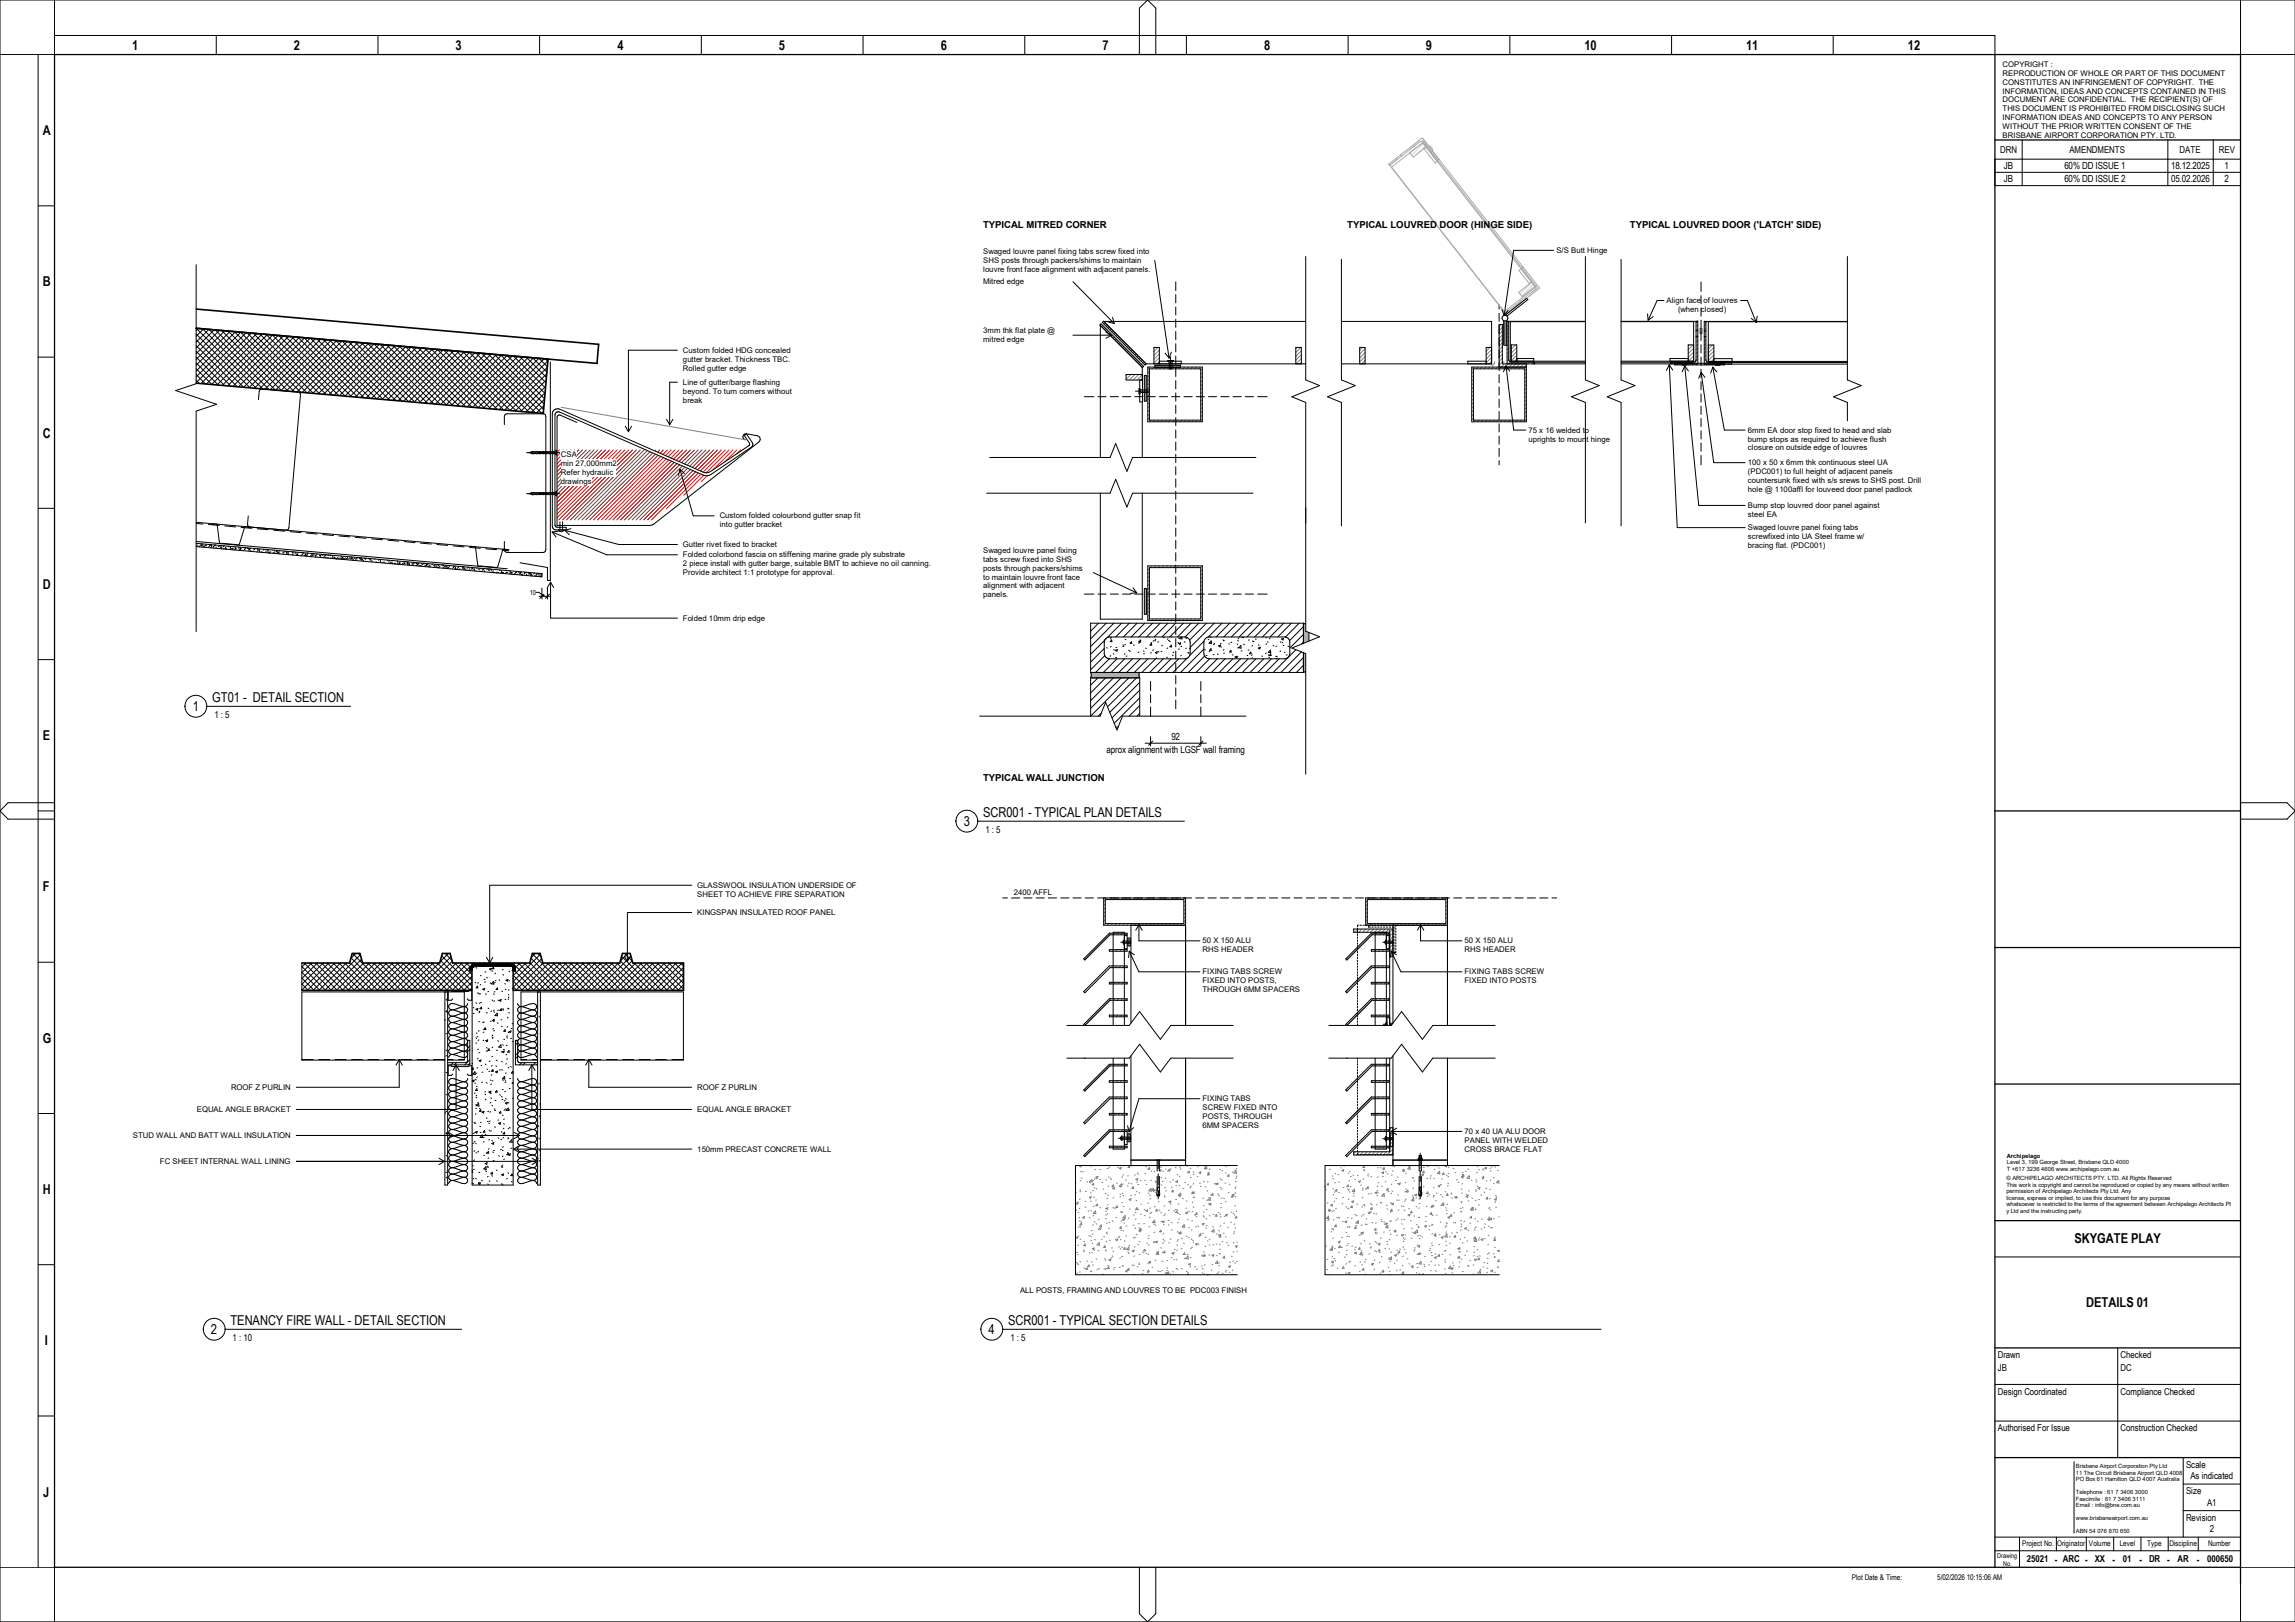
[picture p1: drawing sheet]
<svg xmlns="http://www.w3.org/2000/svg" width="841mm" height="594mm" viewBox="0 0 841 594" stroke-linecap="round" stroke-linejoin="round" font-family="sans-serif">
<defs><g id="words">
<g font-size="5">
<text x="48.4" y="18.2">1</text>
<text x="107.7" y="18.2">2</text>
<text x="167" y="18.2">3</text>
<text x="226.2" y="18.2">4</text>
<text x="285.5" y="18.2">5</text>
<text x="344.7" y="18.2">6</text>
<text x="404" y="18.2">7</text>
<text x="463.3" y="18.2">8</text>
<text x="522.5" y="18.2">9</text>
<text x="580.6" y="18.2">10</text>
<text x="639.9" y="18.2">11</text>
<text x="699.2" y="18.2">12</text>
<text x="15.7" y="49.5">A</text>
<text x="15.7" y="104.9">B</text>
<text x="15.7" y="160.3">C</text>
<text x="15.7" y="215.7">D</text>
<text x="77.8" y="257.2">GT01 - DETAIL SECTION</text>
<text x="70.6" y="260.4">1</text>
<text x="15.7" y="271.1">E</text>
<text x="360.3" y="299.3">SCR001 - TYPICAL PLAN DETAILS</text>
<text x="353.1" y="302.4">3</text>
<text x="15.7" y="326.5">F</text>
<text x="15.7" y="381.9">G</text>
<text x="15.7" y="437.3">H</text>
<text x="760.2" y="455.4">SKYGATE PLAY</text>
<text x="764.5" y="478.7">DETAILS 01</text>
<text x="84.5" y="485.4">TENANCY FIRE WALL - DETAIL SECTION</text>
<text x="369.4" y="485.4">SCR001 - TYPICAL SECTION DETAILS</text>
<text x="77.3" y="488.5">2</text>
<text x="362.3" y="488.5">4</text>
<text x="16.4" y="492.7">I</text>
<text x="15.9" y="548.1">J</text>
</g>
<g font-size="3.6">
<text x="734.4" y="61.9">JB</text>
<text x="756.5" y="61.9">60% DD ISSUE 1</text>
<text x="795.6" y="61.9">18.12.2025</text>
<text x="815.2" y="61.9">1</text>
<text x="734.4" y="66.8">JB</text>
<text x="756.5" y="66.8">60% DD ISSUE 2</text>
<text x="795.6" y="66.8">05.02.2026</text>
<text x="815.2" y="66.8">2</text>
<text x="405.5" y="276">aprox alignment with LGSF wall framing</text>
<text x="429.3" y="270.9">92</text>
</g>
<g font-size="3.5">
<text x="733" y="56.1">DRN</text>
<text x="758.4" y="56.1">AMENDMENTS</text>
<text x="798.7" y="56.1">DATE</text>
<text x="813.1" y="56.1">REV</text>
<text x="360.3" y="83.5">TYPICAL MITRED CORNER</text>
<text x="493.7" y="83.5">TYPICAL LOUVRED DOOR (HINGE SIDE)</text>
<text x="597.3" y="83.5">TYPICAL LOUVRED DOOR ('LATCH' SIDE)</text>
<text x="78.6" y="263">1 : 5</text>
<text x="360.3" y="286.2">TYPICAL WALL JUNCTION</text>
<text x="361.1" y="305.1">1 : 5</text>
<text x="85.3" y="491.2">1 : 10</text>
<text x="370.2" y="491.2">1 : 5</text>
<text x="732.1" y="497.5">Drawn</text>
<text x="777.1" y="497.5">Checked</text>
<text x="732.1" y="502">JB</text>
<text x="777.1" y="502">DC</text>
<text x="732.1" y="510.9">Design Coordinated</text>
<text x="777.1" y="510.9">Compliance Checked</text>
<text x="732.1" y="524.3">Authorised For Issue</text>
<text x="777.1" y="524.3">Construction Checked</text>
<text x="801.1" y="537.7">Scale</text>
<text x="802.7" y="541.7">As indicated</text>
<text x="801.1" y="547.4">Size</text>
<text x="808.8" y="551.4">A1</text>
<text x="801.1" y="557.1">Revision</text>
<text x="809.8" y="561.1">2</text>
<text x="742.7" y="572.3">25021 - ARC -</text>
<text x="767.6" y="572.3">XX</text>
<text x="774.1" y="572.3">-</text>
<text x="778" y="572.3">01</text>
<text x="784.1" y="572.3">-</text>
<text x="787.5" y="572.3">DR</text>
<text x="794.1" y="572.3">-</text>
<text x="798" y="572.3">AR</text>
<text x="805.1" y="572.3">-</text>
<text x="808.8" y="572.3">000650</text>
</g>
<g font-size="2.9">
<text x="360.3" y="104.1">Mitred edge</text>
<text x="610.7" y="111.1">Align face of louvres</text>
<text x="614.9" y="114.3">(when closed)</text>
<text x="371.5" y="327.8">2400 AFFL</text>
<text x="255.5" y="335.2">KINGSPAN INSULATED ROOF PANEL</text>
<text x="536.7" y="345.5">50 X 150 ALU</text>
<text x="536.7" y="348.8">RHS HEADER</text>
<text x="84.7" y="399.2">ROOF Z PURLIN</text>
<text x="255.5" y="399.2">ROOF Z PURLIN</text>
<text x="72.1" y="407.4">EQUAL ANGLE BRACKET</text>
<text x="255.5" y="407.4">EQUAL ANGLE BRACKET</text>
<text x="48.7" y="416.9">STUD WALL AND BATT WALL INSULATION</text>
<text x="255.5" y="421.9">150mm PRECAST CONCRETE WALL</text>
<text x="58.6" y="426.4">FC SHEET INTERNAL WALL LINING</text>
<text x="373.8" y="473.5">ALL POSTS, FRAMING AND LOUVRES TO BE PDC003 FINISH</text>
<text x="709.9" y="578.7">5/02/2026 10:15:06 AM</text>
</g>
<g font-size="2.8">
<text x="733.9" y="24.5">COPYRIGHT :</text>
<text x="733.9" y="27.8">REPRODUCTION OF WHOLE OR PART OF THIS DOCUMENT</text>
<text x="733.9" y="31">CONSTITUTES AN INFRINGEMENT OF COPYRIGHT. THE</text>
<text x="733.9" y="34.2">INFORMATION, IDEAS AND CONCEPTS CONTAINED IN THIS</text>
<text x="733.9" y="37.5">DOCUMENT ARE CONFIDENTIAL. THE RECIPIENT(S) OF</text>
<text x="733.9" y="40.7">THIS DOCUMENT IS PROHIBITED FROM DISCLOSING SUCH</text>
<text x="733.9" y="43.9">INFORMATION IDEAS AND CONCEPTS TO ANY PERSON</text>
<text x="733.9" y="47.2">WITHOUT THE PRIOR WRITTEN CONSENT OF THE</text>
<text x="733.9" y="50.4">BRISBANE AIRPORT CORPORATION PTY. LTD.</text>
<text x="360.3" y="93">Swaged louvre panel fixing tabs screw fixed into</text>
<text x="570.4" y="92.7">S/S Butt Hinge</text>
<text x="360.3" y="96.3">SHS posts through packers/shims to maintain</text>
<text x="360.3" y="99.5">louvre front face alignment with adjacent panels.</text>
<text x="360.3" y="122">3mm thk flat plate @</text>
<text x="360.3" y="125.3">mitred edge</text>
<text x="250.3" y="129.2">Custom folded HDG concealed</text>
<text x="250.3" y="132.5">gutter bracket. Thickness TBC.</text>
<text x="250.3" y="135.7">Rolled gutter edge</text>
<text x="250.3" y="141">Line of gutter/barge flashing</text>
<text x="250.3" y="144.2">beyond. To turn corners without</text>
<text x="250.3" y="147.4">break</text>
<text x="560.1" y="158.5">75 x 16 welded to</text>
<text x="560.1" y="161.7">uprights to mount hinge</text>
<text x="640.5" y="158.5">6mm EA door stop fixed to head and slab</text>
<text x="640.5" y="161.7">bump stops as required to achieve flush</text>
<text x="205.5" y="167.5">CSA</text>
<text x="640.5" y="164.9">closure on outside edge of louvres</text>
<text x="205.5" y="170.7">min 27,000mm2</text>
<text x="205.5" y="173.9">Refer hydraulic</text>
<text x="640.5" y="170.4">100 x 50 x 6mm thk continuous steel UA</text>
<text x="640.5" y="173.7">(PDC001) to full height of adjacent panels</text>
<text x="205.5" y="177.2">drawings</text>
<text x="640.5" y="176.9">countersunk fixed with s/s srews to SHS post. Drill</text>
<text x="640.5" y="180.1">hole @ 1100affl for louveed door panel padlock</text>
<text x="263.7" y="189.9">Custom folded colourbond gutter snap fit</text>
<text x="640.5" y="186.1">Bump stop louvred door panel against</text>
<text x="640.5" y="189.3">steel EA</text>
<text x="263.7" y="193.1">into gutter bracket</text>
<text x="640.5" y="194.2">Swaged louvre panel fixing tabs</text>
<text x="640.5" y="197.5">screwfixed into UA Steel frame w/</text>
<text x="250.3" y="200.4">Gutter rivet fixed to bracket</text>
<text x="360.3" y="202.5">Swaged louvre panel fixing</text>
<text x="640.5" y="200.7">bracing flat. (PDC001)</text>
<text x="250.3" y="204.2">Folded colorbond fascia on stiffening marine grade ply substrate</text>
<text x="250.3" y="207.4">2 piece install with gutter barge, suitable BMT to achieve no oil canning.</text>
<text x="360.3" y="205.8">tabs screw fixed into SHS</text>
<text x="360.3" y="209">posts through packers/shims</text>
<text x="250.3" y="210.7">Provide architect 1:1 prototype for approval.</text>
<text x="360.3" y="212.3">to maintain louvre front face</text>
<text x="360.3" y="215.5">alignment with adjacent</text>
<text x="360.3" y="218.7">panels.</text>
<text x="250.3" y="227.4">Folded 10mm drip edge</text>
<text x="255.5" y="325.2">GLASSWOOL INSULATION UNDERSIDE OF</text>
<text x="255.5" y="328.4">SHEET TO ACHIEVE FIRE SEPARATION</text>
<text x="440.7" y="345.5">50 X 150 ALU</text>
<text x="440.7" y="348.8">RHS HEADER</text>
<text x="440.7" y="356.9">FIXING TABS SCREW</text>
<text x="536.7" y="356.9">FIXING TABS SCREW</text>
<text x="440.7" y="360.2">FIXED INTO POSTS,</text>
<text x="440.7" y="363.4">THROUGH 6MM SPACERS</text>
<text x="536.7" y="360.2">FIXED INTO POSTS</text>
<text x="440.7" y="403.4">FIXING TABS</text>
<text x="440.7" y="406.6">SCREW FIXED INTO</text>
<text x="440.7" y="409.8">POSTS, THROUGH</text>
<text x="440.7" y="413.1">6MM SPACERS</text>
<text x="536.7" y="415.3">70 x 40 UA ALU DOOR</text>
<text x="536.7" y="418.6">PANEL WITH WELDED</text>
<text x="536.7" y="421.8">CROSS BRACE FLAT</text>
<text x="741" y="566.2">Project No.</text>
<text x="753.9" y="566.2">Originator</text>
<text x="765.5" y="566.2">Volume</text>
<text x="776.8" y="566.2">Level</text>
<text x="786.9" y="566.2">Type</text>
<text x="795" y="566.2">Discipline</text>
<text x="809.2" y="566.2">Number</text>
<text x="678.6" y="578.9">Plot Date &amp; Time:</text>
</g>
<text font-size="2.6" x="194.1" y="217.8">10</text>
<g font-size="2.4">
<text x="731.9" y="570.6">Drawing</text>
<text x="734.1" y="573.4">No.</text>
</g>
<g font-size="2.1">
<text x="735.4" y="424.1">Archipelago</text>
<text x="735.4" y="426.5">Level 3, 199 George Street, Brisbane QLD 4000</text>
<text x="735.4" y="428.9">T +617 3236 4606 www.archipelago.com.au</text>
<text x="735.2" y="432.2">© ARCHIPELAGO ARCHITECTS PTY. LTD. All Rights Reserved</text>
<text x="735.2" y="434.6">This work is copyright and cannot be reproduced or copied by any means without written</text>
<text x="735.2" y="437">permission of Archipelago Architects Pty Ltd. Any</text>
<text x="735.2" y="439.4">license, express or implied, to use this document for any purpose</text>
<text x="735.2" y="441.7">whatsoever is restricted to the terms of the agreement between Archipelago Architects Pt</text>
<text x="735.2" y="444.1">y Ltd and the instructing party.</text>
<text x="760.7" y="537.7">Brisbane Airport Corporation Pty Ltd</text>
<text x="760.7" y="540.1">11 The Circuit Brisbane Airport QLD 4008</text>
<text x="760.7" y="542.5">PO Box 61 Hamilton QLD 4007 Australia</text>
<text x="760.7" y="547.2">Telephone : 61 7 3406 3000</text>
<text x="760.7" y="549.6">Fascimile : 61 7 3406 3111</text>
<text x="760.7" y="552">Email : info@bne.com.au</text>
<text x="760.7" y="556.8">www.brisbaneairport.com.au</text>
<text x="760.7" y="561.6">ABN 54 076 870 650</text>
</g>
</g></defs>
<g fill="none" stroke="#000" stroke-width=".37">
<path d="M110.6 358.2l4.5 4.5M110.6 356.1l6.6 6.6M110.6 354l8.7 8.7M110.6 352.7v10M111.5 352.7l10 10M112.1 352.7l-1.5 1.5M113.6 352.7l10 10M114.2 352.7l-3.6 3.6M115.7 352.7l10 10M116.3 352.7l-5.7 5.7M117.8 352.7l10 10M118.4 352.7l-7.8 7.8"/>
<path d="M120 352.7l10 10M120.5 352.7l-9.9 9.9M122.1 352.7l10 10M122.6 352.7l-10 10M124.2 352.7l10 10M124.8 352.7l-10 10M126.3 352.7l10 10M126.9 352.7l-10 10M128.2 352.5l10.2 10.2M128.7 350.8l11.8 11.9M129.2 349.2l13.5 13.5M130.4 349.2l-1.8 1.8"/>
<path d="M131.3 349.2l.9 .9M132.1 349.7l-13.1 13M132.5 351.3l-11.3 11.4M133.3 352.7l-10 10M134.8 352.7l10 10M135.4 352.7l-10 10M136.9 352.7l10 10M137.5 352.7l-10 10M139.1 352.7l10 10M139.6 352.7l-10 10M141.2 352.7l10 10M141.7 352.7l-10 10"/>
<path d="M143.3 352.7l10 10M143.9 352.7l-10 10M145.4 352.7l10 10M146 352.7l-10 10M147.5 352.7l10 10M148.1 352.7l-10 10M149.6 352.7l10 10M150.2 352.7l-9.9 10M151.8 352.7l10 10M152.4 352.7l-10 10M153.9 352.7l10 10M154.5 352.7l-10 10"/>
<path d="M156 352.7l10 10M156.6 352.7l-10 10M158.2 352.7l9.9 10M158.7 352.7l-10 10M160.3 352.7l10 10M160.9 352.7l-10.1 10M161.4 351.7l11 11M161.8 350.1l11.1 11M162.2 349.2l-.1 .2M163.1 349.2l2.5 2.5M164.3 349.2l-3.1 3.1M165.3 350.4l-12.3 12.3"/>
<path d="M165.7 352.1l-10.6 10.6M166.6 352.7l6.3 6.3M167.2 352.7l-10 10M168.7 352.7l4.2 4.2M169.3 352.7l-10 10M170.9 352.7l2 2.1M171.4 352.7l-9.9 10M172.1 355.3v.3l.7-.2M172.1 355v.3M172.1 355.3l.7 .1M172.1 355l.7 .1M172.1 354.2h.3"/>
<path d="M172.4 354.2l.3 .6 .3-.2M172.4 354.2l.6 .4M172.6 354l-.2 .2M172.6 354l.4 .6M172.6 354l.6 .4M172.8 355.4l.2 .2M172.8 354.8l-.7-.2v.4M172.8 355.1v.3M172.8 354.8v.3M172.8 355.1l-.7 .2M172.8 354.8l-.7 .2M172.8 353.8l-.2 .2"/>
<path d="M172.8 353.8l.4 .6M172.8 353.8l.6 .3M172.9 353.4l-9.3 9.3M172.9 355.5l-7.2 7.2M172.9 357.6l-5.1 5.1M172.9 359.7l-3 3M173 352.7l.5 .5M173 354.6l-.2 .2M173.1 353.5l-.3 .3M173.1 353.5l.3 .6M173.1 353.5l.6 .4M173.2 354.4l-.2 .2"/>
<path d="M173.3 353.3l-.2 .2M173.3 353.3l.4 .6M173.3 353.3l.6 .4M173.3 353.1v.2M173.4 354.1l-.2 .3M173.6 352.7l-.5 .5M173.6 353.7l.1 .5h-.5M173.7 353.7h.3M173.7 352.9l.1 .2M173.7 353.9l-.3 .2M173.8 353.1h.4M173.8 353.1l.1 .7-.2 .1"/>
<path d="M173.8 353.1l-.1 .6M174 353.7h.3M174.2 359.8l.2 .2M174.2 353.1h.3M174.2 353.1l.1 .6M174.2 353.1l-.2 .6M174.3 353.7h.4M174.5 354.4l.2 .2M174.5 353.1h.3M174.5 353.1l.2 .6M174.5 353.1l-.2 .6M174.7 353.7h.3"/>
<path d="M174.8 353.1h.4M174.8 353.1l.2 .6M174.8 353.1l-.1 .6M175 353.7h.3M175.1 352.7l.5 .5M175.2 353.1h.3M175.2 353.1l.1 .6M175.2 353.1l-.2 .6M175.3 353.7h.4M175.5 353.1h.4M175.5 353.1l.2 .6M175.5 353.1l-.2 .6"/>
<path d="M175.7 352.7l-.5 .5M175.7 353.7h.3M175.9 353.1h.2M175.9 353.1l.1 .6M175.9 353.1l-.2 .6M176 353.7h.3M176.1 353.1h.4M176.1 353.1l.2 .6M176.1 353.1l-.1 .6M176.3 357.2l-.2 .2M176.3 353.7h.4M176.4 353.8l-.2 .2"/>
<path d="M176.5 353.1h.3M176.5 353.1l.2 .6M176.5 353.1l-.2 .6M176.7 353.7h.3M176.8 353.1h.4M176.8 353.1l.2 .6M176.8 353.1l-.1 .6M177 353.7h.3M177.2 353.1h.3M177.2 353.1l.1 .6M177.2 353.1l-.2 .6M177.2 352.7l.5 .5"/>
<path d="M177.3 353.7h.4M177.4 358.6l.3 .2M177.5 353.1h.3M177.5 353.1l.2 .6M177.5 353.1l-.2 .6M177.7 353.7h.3M177.8 352.7l-.5 .5M177.8 353.1h.4M177.8 353.1l.2 .6M177.8 353.1l-.1 .6M177.9 359.7h-.3M178 353.7h.4"/>
<path d="M178.1 356h-.4M178.2 353.1h.3M178.2 353.1l.2 .6M178.2 353.1l-.2 .6M178.4 357.9l.2 .3M178.4 353.7h.2M178.5 353.1h.3M178.5 353.1l.1 .6M178.5 353.1l-.1 .6M178.6 353.7h.4M178.8 353.1h.4M178.8 353.1l.2 .6"/>
<path d="M178.8 353.1l-.2 .6M179 353.7h.3M179.2 353.1h.3M179.2 353.1l.1 .6M179.2 353.1l-.2 .6M179.3 353.7h.4M179.4 354.9l.7-.2-.2 .6zM179.4 352.7l.5 .5M179.5 353.5l.2 .1M179.5 353.1h.3M179.5 353.1l.2 .6M179.5 353.1l-.2 .6"/>
<path d="M179.7 353.7h.3M179.8 353.1h.4M179.8 353.1l.2 .6M179.8 353.1l-.1 .6M180 352.7l-.5 .5M180 353.7h.3M180.2 353.1h.3M180.2 353.1l.1 .6M180.2 353.1l-.2 .6M180.3 353.7h.4M180.5 353.1h.3M180.5 353.1l.2 .6"/>
<path d="M180.5 353.1l-.2 .6M180.6 353.5v.1M180.6 355.6l-.3 .1M180.7 353.7h.3M180.8 354.2l.2 .6h-.6zM180.8 359.5l.2 1-1-.2zM180.8 353.1h.4M180.8 353.1l.2 .6M180.8 353.1l-.1 .6M181 353.7h.3M181.2 353.1h.3M181.2 353.1l.1 .6"/>
<path d="M181.2 353.1l-.2 .6M181.3 353.7h.4M181.5 359.8l-.3 .2M181.5 352.7l.5 .5M181.5 353.1h.3M181.5 353.1l.2 .6M181.5 353.1l-.2 .6M181.6 356.4l-.3 .3M181.7 353.7h.3M181.8 359.2h-.4M181.8 353.1h.4M181.8 353.1l.2 .6"/>
<path d="M181.8 353.1l-.1 .6M182 353.7h.3M182.1 352.7l-.5 .5M182.2 353.1h.3M182.2 353.1l.1 .6M182.2 353.1l-.2 .6M182.3 353.7h.4M182.5 353.1h.3M182.5 353.1l.2 .6M182.5 353.1l-.2 .6M182.7 353.7h.3M182.8 358.9l.3 .2"/>
<path d="M182.8 353.1h.4M182.8 353.1l.2 .6M182.8 353.1l-.1 .6M183 353.7h.3M183.2 353.1h.3M183.2 353.1l.1 .6M183.2 353.1l-.2 .6M183.3 353.7h.4M183.5 353.1h.4M183.5 353.1l.2 .6M183.5 353.1l-.2 .6M183.6 352.7l.5 .5"/>
<path d="M183.7 353.7h.3M183.9 353.1h.2M183.9 353.1l.1 .6M183.9 353.1l-.2 .6M184 353.7h.3M184.1 353.1h.4M184.1 353.1l.2 .6M184.1 353.1l-.1 .6M184.2 352.7l-.5 .5M184.3 356.9l.2 .3M184.3 353.7h.4M184.4 355.1l-.3 .1"/>
<path d="M184.5 353.1h.3M184.5 353.1l.2 .6M184.5 353.1l-.2 .6M184.7 353.7h.3M184.8 353.7l.3 .2M184.8 353.1h.4M184.8 353.1l.2 .6M184.8 353.1l-.1 .6M185 353.7h.3M185.2 353.1h.3M185.2 353.1l.1 .6M185.2 353.1l-.2 .6"/>
<path d="M185.3 353.7h.4M185.4 359l.7-.3-.2 .7zM185.5 353.1h.3M185.5 353.1l.2 .6M185.5 353.1l-.2 .6M185.7 353.7h.3M185.7 352.7l.5 .5M185.8 353.1h.4M185.8 353.1l.2 .6M185.8 353.1l-.1 .6M186 353.7h.4M186.2 353.1h.3"/>
<path d="M186.2 353.1l.2 .6M186.2 353.1l-.2 .6M186.3 352.7l-.5 .5M186.4 353.7h.2M186.5 353.1h.3M186.5 353.1l.1 .6M186.5 353.1l-.1 .6M186.6 353.7h.4M186.7 359.1l-.3 .2M186.8 355.7l-.2 .2M186.8 353.1h.4M186.8 353.1l.2 .6"/>
<path d="M186.8 353.1l-.2 .6M187 353.7h.3M187.2 353.1h.3l-.2 .6M187.2 353.1l.1 .6M187.2 353.1l-.2 .6M187.3 353.7l.2 .2M187.6 353.9l.3 .2M187.6 353.9h-.1M187.8 358.4h.2M187.8 352.7l10 10M187.9 354.1l.1 .3M188 354.4h.1"/>
<path d="M188 353.3l-.4 .6M188 353.3l-.6 .4 .1 .2M188 353.1v.2M188 354.3l.1 .3M188 354.3l.8 .1M188 355.4h-.3l.3-.4 7.7 7.7M188 359.3l3.5 3.4M188 357.2l5.6 5.5M188 353.2h-15.1v9.5M188 353.2v80.8h-15v-79.7l.8-.8h13.5l.7 .7M188.1 354.4v.2M188.1 353.3h-.1"/>
<path d="M188.1 353.3l.1 .2M188.1 355.6l-.1 .1M188.1 354.6v.3M188.1 355.2v.4M188.1 354.9v.3M188.1 355.2l.7 .2M188.1 354.9l.7 .2M188.1 354.6l.7 .2M188.2 353.5l.3 .3M188.2 353.5l-.3 .6M188.2 353.5l-.6 .4M188.4 352.7l-.5 .5"/>
<path d="M188.5 353.8l.2 .2-.6 .4M188.5 353.8l-.4 .6M188.5 353.8l-.6 .3M188.8 354.4v.4M188.8 354.8v.3M188.8 355.1v.3M188.8 355.4v.3l-.7-.1M188.8 355.4l-.7 .2M188.8 355.1l-.7 .1M188.8 354.8l-.7 .1M188.8 354.4l-.7 .2M189 354.2l-.2 .2"/>
<path d="M189.9 352.7l10.1 10M190.5 352.7l-2.5 2.5M192.1 352.7l10 10M192.7 352.7l-4.7 4.6M194.1 352.6l10.1 10.1M194.6 351l11.7 11.7M195.1 349.3l13.3 13.4M196.2 349.2l-1.5 1.5M197.1 349.2l1.2 1.2M198 349.5l-10 10M198.5 351.2l-10.5 10.4M199.1 352.7l-10.1 10"/>
<path d="M200.6 352.7l10 10M201.2 352.7l-10.1 10M202.7 352.7l10 10M203.3 352.7l-10 10M204.8 352.7l10 10M205.4 352.7l-10 10M206.9 352.7l10 10M207.5 352.7l-10 10M209 352.7l10.1 10M209.6 352.7l-10 10M211.2 352.7l10 10M211.8 352.7l-10 10"/>
<path d="M213.3 352.7l10 10M213.9 352.7l-10 10M215.4 352.7l10 10M216 352.7l-10 10M217.6 352.7l9.9 10M218.1 352.7l-10 10M219.7 352.7l10 10M220.3 352.7l-10.1 10M221.8 352.7l10 10M222.4 352.7l-10 10M223.9 352.7l10 10M224.5 352.7l-10 10"/>
<path d="M226 352.7l10.1 10M226.6 352.7l-10 10M227.3 351.9l10.9 10.8M227.8 350.3l12.5 12.4M228.9 349.2l2.8 2.8M230.1 349.2l-2.8 2.8M231.2 350.2l-12.5 12.5M231.7 351.9l-10.8 10.8M232.4 352.7l10 10M233 352.7l-10 10M234.5 352.7l10 10M235.1 352.7l-10 10"/>
<path d="M236.6 352.7l10 10M237.2 352.7l-10 10M238.8 352.7l10 10M239.4 352.7l-10 10M240.9 352.7l9.6 9.6M241.5 352.7l-10 10M243 352.7l7.5 7.5M243.6 352.7l-10 10M245.1 352.7l5.4 5.4M245.7 352.7l-10 10M247.2 352.7l3.3 3.2M247.8 352.7l-10 10"/>
<path d="M249.4 352.7l1.1 1.1M249.9 352.7l-10 10M250.5 354.3l-8.4 8.4M250.5 356.4l-6.3 6.3M250.5 358.6l-4.2 4.1M110.6 362.5l.3 .2M110.6 360.4l2.4 2.3M163 373.4l.2 .2M163 363.3v70.7h1v-70.7M163.4 370.5h.3M163.4 378.6h.3M163.5 366.1l.2 .3"/>
<path d="M163.7 370.2l-.2 .3M163.7 370.6l.2 .3M164 365.6l-.2 .3M165.6 369.9a1.16 1.16 0 0 0-1.2 1.1 1.16 1.16 0 0 0 1.2 1.2M165.6 372.2a1.16 1.16 0 0 0-1.2 1.2 1.16 1.16 0 0 0 1.2 1.1M165.6 374.5a1.16 1.16 0 0 0-1.2 1.2 1.16 1.16 0 0 0 1.2 1.2M165.6 376.9a1.16 1.16 0 0 0-1.2 1.1 1.16 1.16 0 0 0 1.2 1.2M165.6 379.2a1.16 1.16 0 0 0-1.2 1.1 1.16 1.16 0 0 0 1.2 1.2M165.6 379.2l4.6 1.2M165.6 376.9l4.6 1.1M165.6 374.5l4.6 1.2M165.6 372.2l4.6 1.2"/>
<path d="M165.6 369.9l4.6 1.1M165.9 365.8l-.5 .6h-1.1v-3.6h1l.3 .3h6l.3-.3h1v3.6h-1.2l-.5-.6M170.2 368.7a1.16 1.16 0 0 1 1.2 1.1 1.16 1.16 0 0 1-1.2 1.2M170.2 371a1.19 1.19 0 0 1 1.2 1.2 1.19 1.19 0 0 1-1.2 1.2M170.2 373.4a1.16 1.16 0 0 1 1.2 1.1 1.16 1.16 0 0 1-1.2 1.2M170.2 375.7a1.16 1.16 0 0 1 1.2 1.2 1.16 1.16 0 0 1-1.2 1.1M170.2 378a1.16 1.16 0 0 1 1.2 1.2 1.16 1.16 0 0 1-1.2 1.2M170.2 368.7l-1.8-.4a3.7 3.7 0 0 0-3.7-.3 1.13 1.13 0 0 0-.2 1.2 1.13 1.13 0 0 0 1.1 .7M170.2 378l-4.6 1.2M170.2 375.7l-4.6 1.2M170.2 373.4l-4.6 1.1M170.2 371l-4.6 1.2"/>
<path d="M170.2 368.7l-4.6 1.2M171.4 367.5a1.33 1.33 0 0 1-1.2 1.2M172.9 361.9l-.9 .8M173.4 369l.3 .2M173.7 371.2h-.3M174.4 369.7l.7-.3-.2 .6zM174.4 367.2l.3 .3M174.8 378.4h-.3M174.8 379.6l.3 .2M175 361.2l.1 .6h-.6zM175.3 363.7h-.4M175.4 360h-.4"/>
<path d="M175.4 363.8l.3 .2M175.6 370.4l.3 .1M175.6 377.5l-.3 .2M175.7 374.1l-.3 .2M175.8 370.7l-.2 .2M175.9 367.3l-.2 .2M176.1 363.9l-.3 .3M176.2 360.6l-.3 .2M176.4 368.9l.1 .6-.6-.1zM176.4 367.2h-.3M176.8 374.4l.3 .2M176.9 362.3l.7-.3-.2 .6z"/>
<path d="M177.4 378l-.4 .1M177.5 374.4h-.3M177.8 376.5l.1 .6h-.6zM177.9 376.9l.2 .2M177.9 364l.3 .2M178.3 370.8l.3 .3M178.9 369.2l.3 .2M179.1 363.2h-.3M179.6 360l.3 .2M180 374l-.3 .1M180.2 370.3l-.4 .1M180.3 379.8l.3 .2"/>
<path d="M180.3 366.2l.3 .3M180.3 379.1l.3 .2M180.5 373.8l.7-.3-.2 .6zM180.8 376.7l-.2 .2M180.8 364l.3 .2M181 373.3l-.3 .2M181 370.6l.3 .2M181.1 370l-.3 .2M181.2 366.6l-.2 .2M181.2 377.5l-.3 .1M181.4 363.2l-.3 .2M181.4 371.9l.8-.8 .1 1z"/>
<path d="M182.2 374.6l.3 .2M182.3 361.8l.1 .7-.6-.1zM182.7 370h-.3M182.8 366.4h-.3M183 366.4l.7-.3-.2 .6zM183.7 369.5l.1 .6h-.6zM183.8 375.8l.3 .3M183.9 363l.2 .2M183.9 373.5h-.3M184.2 369.8l.3 .2M184.3 369.4l.3 .3M185 360.3l.3 .1"/>
<path d="M185.1 377.1l.1 .7-.6-.1zM185.4 366l-.4 .1M185.5 362.3l-.3 .1M186 379.4l-.3 .2M186.1 376l-.3 .2M186.2 372.6l-.3 .2M186.3 364.3l.2 .1M186.3 365.2l.2 .3M186.3 378.1l.2 .2M186.3 369.2l-.2 .2M186.4 365.9l-.2 .2M186.4 370.8l.3 .2"/>
<path d="M186.6 377.9l.7-.3-.2 .6zM186.6 362.5l-.3 .2M186.6 369.5h-.4M187.6 376.7h-.3M187.7 374.9l.3 .1M188 362h-.3M188 361.4l1.4 1.3M189.7 367.5a1.33 1.33 0 0 0 1.1 1.2M190.8 368.7a1.16 1.16 0 0 0-1.1 1.1 1.16 1.16 0 0 0 1.1 1.2M190.8 371a1.19 1.19 0 0 0-1.1 1.2 1.19 1.19 0 0 0 1.1 1.2M190.8 373.4a1.16 1.16 0 0 0-1.1 1.1 1.16 1.16 0 0 0 1.1 1.2M190.8 375.7a1.16 1.16 0 0 0-1.1 1.2 1.16 1.16 0 0 0 1.1 1.1"/>
<path d="M190.8 378a1.16 1.16 0 0 0-1.1 1.2 1.16 1.16 0 0 0 1.1 1.2M190.8 375.7l4.7 1.2M190.8 368.7l1.9-.4a3.8 3.8 0 0 1 3.7-.3 1.13 1.13 0 0 1 .1 1.2 1.13 1.13 0 0 1-1 .7M190.8 378l4.7 1.2M190.8 373.4l4.7 1.1M190.8 371l4.7 1.2M190.8 368.7l4.7 1.2M195.5 376.9l-4.7 1.1M195.5 369.9l-4.7 1.1M195.5 369.9a1.16 1.16 0 0 1 1.2 1.1 1.16 1.16 0 0 1-1.2 1.2M195.5 372.2a1.16 1.16 0 0 1 1.2 1.2 1.16 1.16 0 0 1-1.2 1.1M195.5 374.5a1.16 1.16 0 0 1 1.2 1.2 1.16 1.16 0 0 1-1.2 1.2"/>
<path d="M195.5 376.9a1.16 1.16 0 0 1 1.2 1.1 1.16 1.16 0 0 1-1.2 1.2M195.5 379.2a1.16 1.16 0 0 1 1.2 1.1 1.16 1.16 0 0 1-1.2 1.2M195.5 379.2l-4.7 1.2M195.5 374.5l-4.7 1.2M195.5 372.2l-4.7 1.2M197.6 372.2l.1 .3M198 378.6h.1M198 366.4h.1M198 363.3v70.7h-1l.2-70.6M250.5 360.7l-2 2M110.6 388.1h4.2M116.8 388.1h4"/>
<path d="M122.8 388.1h4M128.8 388.1h4M134.8 388.1h4M140.8 388.1h4M146.8 388.1h4M152.8 388.1h4M158.8 388.1h4.2M163 388.3h-52.4v-25h59.5v25h-6.1M163.4 384.7h.3M163.4 392.8h.3M163.6 386.6l-.2 .2M164 389.2h6.8l.3-.2 .3-.5v-7.5h.8v9h-8.2"/>
<path d="M164 388.1h2.1M165.6 386.2l-.8 .4-.4 .7M165.6 386.2l1.8 .4a3.8 3.8 0 0 0 3.7 .3l.3-.4M165.6 383.9a1.16 1.16 0 0 0-1.2 1.1 1.16 1.16 0 0 0 1.2 1.2M165.6 381.5a1.19 1.19 0 0 0-1.2 1.2 1.19 1.19 0 0 0 1.2 1.2M165.6 397.4a1.16 1.16 0 0 0-1.2 1.1 1.16 1.16 0 0 0 1.2 1.2M165.6 399.7a1.16 1.16 0 0 0-1.2 1.2 1.16 1.16 0 0 0 1.2 1.1M165.6 383.9l4.6 1.1M165.6 381.5l4.6 1.2M165.6 399.7l4.6 1.2M165.6 397.4l4.6 1.1M165.9 393.4l-.5 .5h-1.1v-3.5h1l.3 .3h6l.3-.3h1v3.5h-1.2l-.5-.5"/>
<path d="M166.1 389.2l-.8 .8M167.3 389.2l-.8 .8M168.1 388.1h2M170.2 396.2a1.16 1.16 0 0 1 1.2 1.2 1.16 1.16 0 0 1-1.2 1.1M170.2 398.5a1.16 1.16 0 0 1 1.2 1.2 1.16 1.16 0 0 1-1.2 1.2M170.2 385l.5 .1 .7 .9M170.2 385l-4.6 1.2M170.2 396.2l-1.8-.4a3.7 3.7 0 0 0-3.7-.3 1.16 1.16 0 0 0-.2 1.2 1.16 1.16 0 0 0 1.1 .7M170.2 382.7l.5 .1 .7 .8M170.2 382.7l-4.6 1.2M170.2 380.4l.5 .1 .7 .8M170.2 380.4l-4.6 1.1"/>
<path d="M170.2 398.5l-4.6 1.2M170.2 396.2l-4.6 1.2M171.4 384.1l-.7 .8-.5 .1M171.4 381.8l-.7 .8-.5 .1M171.4 395a1.32 1.32 0 0 1-1.2 1.2M172.2 383.2l-.8 .7M172.2 388.2l-1.9 1.8M172.2 384.3l-.8 .8M172.2 389.4l-.7 .6M173 391.5l.4-.4v.7h-.4M173 389.6h.2M173 384.9h.1"/>
<path d="M173 391.3l.3 .2M173.1 395.9l.7-.3-.2 .6zM174 392.6l.2 .9-.9-.1zM174.2 396.7h-.3M174.2 395.4l.3 .1M174.4 393l.2 .2M174.4 380.1l.3 .3M174.7 382l-.3 .1M174.8 398.8l.1 .6h-.7zM174.8 397.8l-.2 .2M175 394.4l-.3 .2M175.1 391l-.3 .2"/>
<path d="M175.2 387.6l-.2 .3M175.3 384.3l-.3 .2M175.5 380.9l-.3 .2M175.6 388.5l.7-.3-.2 .6zM175.9 385.5l-.4 .1M176.3 390.2l.3 .2M176.8 396.4h-.3M177 392.7h-.4M177 381l.3 .1M177.9 389.7l.2 .3M178 399.9h-.4M178 381.1l.7-.2-.2 .6z"/>
<path d="M178.3 385l.2 .1M178.3 383.7l.2 .2M178.3 396.5l.2 .2M178.4 391.5l.3 .2M178.5 381.5l-.3 .1M179.2 400l.7-.3-.2 .6zM179.2 384.1l.1 .7-.6-.1zM179.5 392.3l-.3 .1M179.6 388.7h-.3M179.7 395.6l.3 .1M180.1 397l-.3 .2M180.3 393.7l-.3 .1"/>
<path d="M180.3 392l.3 .2M180.4 390.3l-.3 .2M180.5 386.9l-.3 .2M180.6 383.5l-.3 .2M180.6 391.8l-.5 .5 .6 .1-.1-.6M180.6 395.9h-.3M180.7 380.1l-.2 .2M181.6 392.6l.7-.3-.2 .6zM181.7 390.4l.3 .2M182 399.4l.2 .6h-.7zM182.2 388.4h-.4M182.3 384.7h-.4"/>
<path d="M182.4 381.2l.3 .2M182.8 383.5l.8-.8v.9zM183.3 391.9h-.3M183.7 385.2l.3 .2M183.8 388.7l.2 .3M183.9 391.8l.2 .2M184.1 385.2l.7-.3-.2 .7zM184.2 382.7l.2 .2M184.2 395.5l.2 .2M184.4 399l-.3 .1M184.8 384.3l-.3 .1M184.9 394.3l.1 .9-.9-.1z"/>
<path d="M185 380.7h-.4M185.1 395.8l.3 .2M185.2 399.7l-.2 .2M185.3 396.3l-.2 .2M185.5 392.9l-.3 .2M185.6 389.6l-.3 .2M185.7 386.2l-.3 .2M185.7 380l.3 .2M185.8 382.8l-.3 .2M186 387.9h-.3M186.2 390.9l.3 .3M186.5 384.8l.1 .6h-.6z"/>
<path d="M186.9 398.7h-.3M187.1 395l-.4 .1M187.1 390.7l.3 .1M187.5 380.3l-.3 .1M187.8 381.4l.2 .2M187.9 392.4l.1 .7-.6-.1zM188 396.5l-.3 .2 .3 .2M189.4 381l-.5 .5M189.7 395a1.32 1.32 0 0 0 1.1 1.2M189.7 385.7l-.8 .8M189.7 381.9l-.8 .8M189.7 386.9l-.8 .8"/>
<path d="M189.7 381.8l.2 .4 .9 .5M189.7 384.1l.2 .5 .9 .4M190.8 396.2a1.16 1.16 0 0 0-1.1 1.2 1.16 1.16 0 0 0 1.1 1.1M190.8 398.5a1.16 1.16 0 0 0-1.1 1.2 1.16 1.16 0 0 0 1.1 1.2M190.8 385l4.7 1.2M190.8 382.7l4.7 1.2M190.8 398.5l4.7 1.2M190.8 385l-.9 .5-.2 .5M190.8 396.2l1.9-.4a3.8 3.8 0 0 1 3.7-.3 1.16 1.16 0 0 1 .2 1.2 1.16 1.16 0 0 1-1.1 .7M190.8 382.7l-.9 .5-.2 .4M190.8 380.4l-.9 .4-.2 .5M190.8 380.4l4.7 1.1"/>
<path d="M190.8 396.2l4.7 1.2M190.9 388.1h2.1M191.2 389.2l-.8 .8M192.4 389.2l-.8 .8M195 388.1h2M195.5 397.4l-4.7 1.1M195.5 386.2a1.33 1.33 0 0 1 1.2 1.1M195.5 386.2l-1.9 .4a3.8 3.8 0 0 1-3.7 .3l-.2-.4M195.5 383.9a1.16 1.16 0 0 1 1.2 1.1 1.16 1.16 0 0 1-1.2 1.2M195.5 381.5a1.19 1.19 0 0 1 1.2 1.2 1.19 1.19 0 0 1-1.2 1.2M195.5 397.4a1.16 1.16 0 0 1 1.2 1.1 1.16 1.16 0 0 1-1.2 1.2M195.5 399.7a1.16 1.16 0 0 1 1.2 1.2 1.16 1.16 0 0 1-1.2 1.1"/>
<path d="M195.5 383.9l-4.7 1.1M195.5 381.5l-4.7 1.2M195.5 399.7l-4.7 1.2M196.3 389.2l-.8 .8M197 389.7l-.3 .3M197 389.2h-6.7l-.4-.2-.2-.5v-7.5h-.8v9h8.1M197 388.3h-6.1v-25h59.5v25h-52.4M197.6 396.8l-.2 .3M198 382.7h.1M198 388.7h.1M198 388.1h4.2M204.2 388.1h4"/>
<path d="M210.2 388.1h4M216.2 388.1h4M222.2 388.1h4M228.2 388.1h4M234.2 388.1h4.1M240.2 388.1h4M246.3 388.1h4.1M163.2 406.1l.1 .3M163.2 407.5l-.1 .3M163.4 400.9h.3M163.4 407h.3M163.4 415.2h.3l.2 .3"/>
<path d="M163.7 414.8l-.1 .3M165.6 402a1.16 1.16 0 0 0-1.2 1.2 1.16 1.16 0 0 0 1.2 1.2M165.6 404.4a1.16 1.16 0 0 0-1.2 1.1 1.16 1.16 0 0 0 1.2 1.2M165.6 406.7a1.16 1.16 0 0 0-1.2 1.2 1.16 1.16 0 0 0 1.2 1.1M165.6 409a1.16 1.16 0 0 0-1.2 1.2 1.16 1.16 0 0 0 1.2 1.2M165.6 411.4a1.16 1.16 0 0 0-1.2 1.1 1.16 1.16 0 0 0 1.2 1.2M165.6 413.7a1.19 1.19 0 0 0-1.2 1.2 1.19 1.19 0 0 0 1.2 1.2M165.6 416.1a1.16 1.16 0 0 0-1.2 1.1 1.16 1.16 0 0 0 1.2 1.2M165.6 418.4a1.16 1.16 0 0 0-1.2 1.1 1.16 1.16 0 0 0 1.2 1.2M165.6 418.4l4.6 1.1M165.6 416.1l4.6 1.1M165.6 413.7l4.6 1.2"/>
<path d="M165.6 411.4l4.6 1.1M165.6 409l4.6 1.2M165.6 406.7l4.6 1.2M165.6 404.4l4.6 1.1M165.6 402l4.6 1.2M170.2 400.9a1.16 1.16 0 0 1 1.2 1.1 1.16 1.16 0 0 1-1.2 1.2M170.2 403.2a1.16 1.16 0 0 1 1.2 1.1 1.16 1.16 0 0 1-1.2 1.2M170.2 405.5a1.19 1.19 0 0 1 1.2 1.2 1.19 1.19 0 0 1-1.2 1.2M170.2 407.9a1.16 1.16 0 0 1 1.2 1.1 1.16 1.16 0 0 1-1.2 1.2M170.2 410.2a1.16 1.16 0 0 1 1.2 1.2 1.16 1.16 0 0 1-1.2 1.1M170.2 412.5a1.16 1.16 0 0 1 1.2 1.2 1.16 1.16 0 0 1-1.2 1.2M170.2 414.9a1.16 1.16 0 0 1 1.2 1.1 1.16 1.16 0 0 1-1.2 1.2"/>
<path d="M170.2 417.2a1.16 1.16 0 0 1 1.2 1.2 1.16 1.16 0 0 1-1.2 1.1M170.2 419.5a1.16 1.16 0 0 1 1.2 1.2 1.16 1.16 0 0 1-1.2 1.2M170.2 419.5l-4.6 1.2M170.2 417.2l-4.6 1.2M170.2 414.9l-4.6 1.2M170.2 412.5l-4.6 1.2M170.2 410.2l-4.6 1.2M170.2 407.9l-4.6 1.1M170.2 405.5l-4.6 1.2M170.2 403.2l-4.6 1.2M170.2 400.9l-4.6 1.1M173.6 418.7l-.4 .1"/>
<path d="M173.7 415.1h-.3M173.7 411.1l.3 .2M174.1 418.1l-.3 .2M174.1 400.4h-.3M174.2 414.7l.7-.3-.2 .6zM174.2 414.7l-.3 .2M174.3 411.3l-.2 .2M174.3 405.8l.3 .3M174.3 418.7l.2 .2M174.4 401.9l.3 .2M174.5 407.9l-.3 .2M174.6 405l.8-.8 .1 .9z"/>
<path d="M174.6 404.5l-.3 .2M174.7 401.2l-.2 .2M175.3 403.9h-.3M175.7 405.9l.3 .2M175.9 412.5l.2 .2M176.1 406.4l.2 .7-.6-.1zM176.2 414.7l-.3 .1M176.4 411.1h-.3M176.7 407.3l.7-.3-.2 .7zM176.7 415.7l.2 1-1-.1zM177.1 416.5l.3 .2M177.4 418.2l-.3 .1"/>
<path d="M177.5 414.1l.2 .6h-.6zM177.7 400.8l.3 .1M177.8 415.5l.3 .2M177.8 402.6l.3 .2M178.2 409.4l.3 .2M178.9 410.7l-.3 .1M179.1 407l-.4 .1M179.1 411.4l.3 .1M179.4 417.3l-.3 .2M179.5 413.9l-.3 .2M179.6 410.5l-.2 .3M179.7 407.2l-.2 .2"/>
<path d="M179.8 402.1l.3 .2M179.9 403.8l-.3 .2M180 400.4l-.3 .2M180.1 414.2l-.4 .1M180.3 418.8l.7-.3-.2 .6zM180.3 404.8l.2 .2M180.3 417.7l.2 .2M181.1 406.1l.3 .2M181.3 412.7l.3 .2M181.6 406.7h-.3M181.7 403.1h-.3M182.5 416.7l.3 .2"/>
<path d="M182.8 411.4l.6-.3-.1 .7zM182.8 410.2l-.3 .1M183.1 401l.3 .2M183.4 407.1l.2 .6-.6-.1zM183.7 414.4l.3 .3M183.8 401.6l.2 .2M183.9 417.4h-.4M184.1 408.4l.3 .2M184.3 402.7l-.4 .1M184.5 420l-.3 .2M184.5 411.6l.3 .1M184.6 416.6l-.3 .2"/>
<path d="M184.7 413.2l-.3 .2M184.8 409.8l-.2 .2M184.9 414.7l.1 .6h-.6zM185 406.4l-.3 .3M185.1 403.1l-.3 .2M185.2 404l.7-.2-.2 .6zM185.3 402.3l.2 .2M185.5 406.2h-.4M186.2 403.8l.2 .2M186.2 416.7l.2 .2M186.2 405.8l.2 1-.9-.1zM186.4 417l-.3 .1"/>
<path d="M186.5 413.4h-.3M186.5 406.4l.3 .2M186.7 412.9l.3 .2M187.6 417.4l.1 1-.9-.1zM188 417h.1M188 402.2l-.2 .1M190.8 400.9a1.16 1.16 0 0 0-1.1 1.1 1.16 1.16 0 0 0 1.1 1.2M190.8 403.2a1.16 1.16 0 0 0-1.1 1.1 1.16 1.16 0 0 0 1.1 1.2M190.8 405.5a1.19 1.19 0 0 0-1.1 1.2 1.19 1.19 0 0 0 1.1 1.2M190.8 407.9a1.16 1.16 0 0 0-1.1 1.1 1.16 1.16 0 0 0 1.1 1.2M190.8 410.2a1.16 1.16 0 0 0-1.1 1.2 1.16 1.16 0 0 0 1.1 1.1M190.8 412.5a1.16 1.16 0 0 0-1.1 1.2 1.16 1.16 0 0 0 1.1 1.2"/>
<path d="M190.8 414.9a1.16 1.16 0 0 0-1.1 1.1 1.16 1.16 0 0 0 1.1 1.2M190.8 417.2a1.16 1.16 0 0 0-1.1 1.2 1.16 1.16 0 0 0 1.1 1.1M190.8 419.5a1.16 1.16 0 0 0-1.1 1.2 1.16 1.16 0 0 0 1.1 1.2M190.8 419.5l4.7 1.2M190.8 417.2l4.7 1.2M190.8 410.2l4.7 1.2M190.8 414.9l4.7 1.2M190.8 412.5l4.7 1.2M190.8 407.9l4.7 1.1M190.8 405.5l4.7 1.2M190.8 403.2l4.7 1.2M190.8 400.9l4.7 1.1"/>
<path d="M195.5 416.1l-4.7 1.1M195.5 413.7l-4.7 1.2M195.5 406.7l-4.7 1.2M195.5 404.4l-4.7 1.1M195.5 402l-4.7 1.2M195.5 402a1.16 1.16 0 0 1 1.2 1.2 1.16 1.16 0 0 1-1.2 1.2M195.5 404.4a1.16 1.16 0 0 1 1.2 1.1 1.16 1.16 0 0 1-1.2 1.2M195.5 406.7a1.16 1.16 0 0 1 1.2 1.2 1.16 1.16 0 0 1-1.2 1.1M195.5 409a1.16 1.16 0 0 1 1.2 1.2 1.16 1.16 0 0 1-1.2 1.2M195.5 411.4a1.16 1.16 0 0 1 1.2 1.1 1.16 1.16 0 0 1-1.2 1.2M195.5 413.7a1.19 1.19 0 0 1 1.2 1.2 1.19 1.19 0 0 1-1.2 1.2M195.5 416.1a1.16 1.16 0 0 1 1.2 1.1 1.16 1.16 0 0 1-1.2 1.2"/>
<path d="M195.5 418.4a1.16 1.16 0 0 1 1.2 1.1 1.16 1.16 0 0 1-1.2 1.2M195.5 418.4l-4.7 1.1M195.5 411.4l-4.7 1.1M195.5 409l-4.7 1.2M197.2 412.3l.2 .3M197.5 416.8l.2 .3M197.8 408.6l-.2 .3M198 400.9h.1M198 405h.1M198 411.1h.1M198 409.5v.1M198 404.2l-.1 .2"/>
<path d="M163.4 423.3h.3M163.4 429.4h.3M163.7 431.2l-.2 .3M165.6 420.7a1.16 1.16 0 0 0-1.2 1.2 1.16 1.16 0 0 0 1.2 1.1M165.6 423a1.16 1.16 0 0 0-1.2 1.2 1.16 1.16 0 0 0 1.2 1.2M165.6 425.4a1.16 1.16 0 0 0-1.2 1.1 1.16 1.16 0 0 0 1.2 1.2M165.6 427.7a1.16 1.16 0 0 0-1.2 1.2 1.16 1.16 0 0 0 1.2 1.1M165.6 430a1.16 1.16 0 0 0-1.2 1.2 1.16 1.16 0 0 0 1.2 1.2M165.6 432.4a1.33 1.33 0 0 0-1.2 1.1M165.6 430l4.6 1.2M165.6 427.7l4.6 1.2M165.6 425.4l4.6 1.2"/>
<path d="M165.6 423l4.6 1.2M165.6 420.7l4.6 1.2M170.2 421.9a1.16 1.16 0 0 1 1.2 1.1 1.16 1.16 0 0 1-1.2 1.2M170.2 424.2a1.19 1.19 0 0 1 1.2 1.2 1.19 1.19 0 0 1-1.2 1.2M170.2 426.6a1.16 1.16 0 0 1 1.2 1.1 1.16 1.16 0 0 1-1.2 1.2M170.2 428.9a1.16 1.16 0 0 1 1.2 1.1 1.16 1.16 0 0 1-1.2 1.2M170.2 431.2a1.16 1.16 0 0 1 1.2 1.2 1.16 1.16 0 0 1-1.2 1.1l-4.6-1.1M170.2 431.2l-4.6 1.2M170.2 428.9l-4.6 1.1M170.2 426.6l-4.6 1.1M170.2 424.2l-4.6 1.2M170.2 421.9l-4.6 1.1"/>
<path d="M173 428.8l.2 .5h-.2M173 433.4h.1M173.1 426.8l.3 .3M173.3 433.4l.3 .2M173.6 431.6l-.2 .2M173.7 428.2l-.2 .2M173.9 424.9l-.3 .2M174 421.5l-.3 .2M174.3 431.6l.2 .2M174.8 422.2l-.4 .1M175.1 421.7l.3 .2M175.3 433.5l.7-.3-.2 .7z"/>
<path d="M175.7 433.1h-.4M175.8 429.4h-.3M176.5 432.3l.3 .2M177.2 423.1l.3 .1M177.3 428.1l.8-.8 .1 1zM177.8 428.3l.2 .3M177.8 426.2l.7-.3-.2 .6zM178.2 422.3l.2 .2M178.4 429l-.3 .1M178.5 425.4h-.3M178.5 427.1l.3 .2M178.7 433.7l.3 .1"/>
<path d="M178.9 430.9l-.3 .1M179 421.7l.1 .7-.6-.1zM179 427.5l-.3 .2M179.1 424.1l-.2 .2M179.2 420.7l-.2 .2M179.5 432.6h-.3M180.2 430.6l.3 .2M180.4 429.3l.1 .7-.6-.1zM180.6 421.9l.2 .2M181.1 425.1h-.4M181.2 421.4h-.4M182 432.5l.2 .2"/>
<path d="M182.2 428.6h-.3M182.7 423.3l.3 .2M183.7 427.3l.2 .3M183.7 421l-.3 .1M183.9 430.2l.7-.2-.2 .6zM183.9 427.3l.3 .2M184 433.5l-.3 .2M184.1 430.1l-.3 .2M184.1 433.9l.3 .1M184.1 421.3l.3 .2M184.2 426.8l-.3 .2M184.4 423.4l-.3 .2"/>
<path d="M184.9 424.6h-.3M186 431.7l-.4 .1M186 422.1l.3 .3M186.1 429.6l.3 .2M186.3 422.4l.1 .6-.6-.1zM186.3 422.9l.7-.3-.2 .6zM187.4 432.7l.3 .2M187.6 420.5l-.4 .1M187.7 430l.1 .6h-.6zM190.8 421.9a1.16 1.16 0 0 0-1.1 1.1 1.16 1.16 0 0 0 1.1 1.2M190.8 424.2a1.19 1.19 0 0 0-1.1 1.2 1.19 1.19 0 0 0 1.1 1.2M190.8 426.6a1.16 1.16 0 0 0-1.1 1.1 1.16 1.16 0 0 0 1.1 1.2"/>
<path d="M190.8 428.9a1.16 1.16 0 0 0-1.1 1.1 1.16 1.16 0 0 0 1.1 1.2M190.8 431.2a1.16 1.16 0 0 0-1.1 1.2 1.16 1.16 0 0 0 1.1 1.1l4.7-1.1M190.8 428.9l4.7 1.1M190.8 431.2l4.7 1.2M190.8 426.6l4.7 1.1M190.8 424.2l4.7 1.2M190.8 421.9l4.7 1.1M195.5 423l-4.7 1.2M195.5 420.7a1.16 1.16 0 0 1 1.2 1.2 1.16 1.16 0 0 1-1.2 1.1M195.5 423a1.16 1.16 0 0 1 1.2 1.2 1.16 1.16 0 0 1-1.2 1.2M195.5 425.4a1.16 1.16 0 0 1 1.2 1.1 1.16 1.16 0 0 1-1.2 1.2M195.5 427.7a1.16 1.16 0 0 1 1.2 1.2 1.16 1.16 0 0 1-1.2 1.1"/>
<path d="M195.5 430a1.16 1.16 0 0 1 1.2 1.2 1.16 1.16 0 0 1-1.2 1.2M195.5 432.4a1.32 1.32 0 0 1 1.2 1.1M195.5 430l-4.7 1.2M195.5 427.7l-4.7 1.2M195.5 425.4l-4.7 1.2M195.5 420.7l-4.7 1.2M197 424.1l.2 .3M197.7 425l-.2 .3M197.8 421.3l.2 .3M198 423.3h.1M198 433.5h.1M198 427.4h.1"/>
</g>
<path d="M110.6 352.7h17.5l1-3.5h2.8l1 3.5h28.2l1-3.5h2.8l1 3.5h28.2l1-3.5h2.9l.9 3.5h28.2l1-3.5h2.8l1 3.5h18.6v10h-62.5M110.6 362.7h62.3" fill="none" stroke="#000" stroke-width=".59"/>
<g fill="#fff">
<path d="M0 96.9h79.4v134.5h-79.4z"/>
<path d="M71.9 120.2h128.9v31.2h-128.9z"/>
<path d="M204.1 164.8h67.7v25.6h-67.7z"/>
<path d="M71.9 199h126.8v12.2h-126.8z"/>
</g>
<g fill="none" stroke="#000" stroke-width=".37">
<path d="M71.9 96.9v43.6l-7.5 2.5 15 5.1-7.5 2.5v80.8M71.9 138.1l16.4-16.4 21.9 22M71.9 139.3l1.1 1.1M71.9 137.2l3.4 3.4M71.9 132.9l8.1 8.1M71.9 130.8l10.4 10.4M71.9 128.7l12.7 12.7M71.9 126.6l15.1 15M71.9 122.3l19.7 19.7M71.9 120.2l22 22M72.6 120.3l-.7 .8M74.3 120.4l22 22.1"/>
<path d="M74.6 120.5l-2.7 2.7M76.5 120.7l-4.6 4.6M76.6 120.7l22 22M78.5 120.8l-6.6 6.6M78.9 120.9l22 22M80.4 121l-8.5 8.5M81.2 121.1l22 21.9M82.4 121.2l-10.5 10.5M83.6 121.2l21.9 22.1M84.4 121.3l-12.5 12.5M85.9 121.5l22 22M86.3 121.5l-14.4 14.4"/>
<path d="M90.2 121.8l-18.3 18.4M90.5 121.9l22 22M92.2 122l-18.5 18.5M92.8 122.1l22.1 22M94.1 122.2l-18.5 18.4M95.2 122.3l22 22M96.1 122.3l-18.5 18.5-5.7-5.8M97.5 122.5l22 22M98 122.5l-18.5 18.5M99.8 122.7l22 22M99.9 122.7l-18.4 18.4M101.9 122.9l-18.5 18.4"/>
<path d="M102.2 122.9l22 22M103.8 123l-18.4 18.5M104.5 123.1l22 22M105.8 123.2l-18.5 18.5M106.8 123.3l22 22M107.8 123.4l-18.5 18.5-17.4-17.4M109.1 123.5l22 22M109.7 123.5l-18.5 18.5M111.5 123.7l21.9 22M111.7 123.7l-18.5 18.5M113.6 123.9l-18.4 18.5M113.8 123.9l22 22"/>
<path d="M115.6 124.1l-18.5 18.4M116.1 124.1l21.9 22 18.5-18.5M117.5 124.2l-18.4 18.5M118.4 124.3l22 22M119.5 124.4l-18.5 18.5M120.7 124.5l22 22M121.4 124.6l-18.4 18.4M123.1 124.7l22 22M123.4 124.8l-18.5 18.4M125.3 124.9l-18.5 18.5M125.4 124.9l22 22M127.3 125.1l-18.5 18.5"/>
<path d="M127.7 125.1l22 22M129.2 125.3l-18.5 18.4M130 125.3l22.1 22M131.2 125.4l-18.5 18.5M132.4 125.5l22 22M133.1 125.6l-18.5 18.5M134.7 125.7l22 22M135.1 125.8l-18.5 18.4M139 126.1l-18.5 18.5M139.4 126.2l21.9 21.9M140.9 126.3l-18.4 18.4M141.7 126.3l22 22"/>
<path d="M142.9 126.5l-18.5 18.4M144 126.5l22 22M144.8 126.6l-18.4 18.5M146.3 126.7l22 22.1M146.8 126.8l-18.5 18.4M148.6 127l22 22M148.7 127l-18.4 18.4M150.7 127.1l-18.5 18.5M151 127.2l22 21.9M152.6 127.3l-18.4 18.5M153.3 127.4l22 22M154.6 127.5l-18.5 18.4"/>
<path d="M155.6 127.6l22 22M157.9 127.8l22.1 22M158.5 127.8l-18.5 18.5M160.3 128l22 22M160.4 128l-18.4 18.4M162.4 128.1l-18.5 18.5M162.6 128.2l22 22M164.3 128.3l-18.4 18.5M164.9 128.4l22 22M166.3 128.5l-18.5 18.5M167.3 128.6l22 22M168.2 128.7l-18.4 18.5"/>
<path d="M169.6 128.8l22 22M170.2 128.8l-18.5 18.5M171.9 129l22 22M172.1 129l-18.4 18.5M174.1 129.2l-18.5 18.5M174.2 129.2l22 22M176 129.4l-18.4 18.4M176.5 129.4l22 22 .6-.6M178 129.5l-18.5 18.5M178.9 129.6l20.3 20.3M180 129.7l-18.5 18.5M181.2 129.8l18.2 18.2"/>
<path d="M181.9 129.9l-18.5 18.4M183.5 130l16.1 16.1M183.9 130l-18.5 18.5M185.8 130.2l-18.5 18.5M185.8 130.2l13.9 13.9M187.7 130.4l-18.4 18.4M188.2 130.4l11.7 11.7M189.7 130.6l-18.5 18.4M190.5 130.6l9.6 9.6M191.6 130.7l-18.4 18.5M192.8 130.8l7.4 7.4M193.6 130.9l-18.5 18.5"/>
<path d="M195.2 131l5.2 5.3M195.5 131.1l-18.4 18.4M199.4 131.4l-18.4 18.5M199.8 131.4l.9 1M200.2 139.2l-11.4 11.3M200.4 136.9l-13.5 13.5M200.6 134.3l-3.1-3.1-18.5 18.5M200.6 134.5l-15.7 15.7M200.7 132.2l-17.8 17.8M201.7 132.6v80h-1.1v-4.7l-10-1.8M94.7 146.3l.3-3 .5-.8h.6l13.1 1.1 .8 .5-4.1 49.2-.2 .5-.9 .4M118.6 144.4l18.4-18.5 22 22.1"/>
<path d="M184.8 155.5l.2-3.5 .8-.4h13.3l.8 .4 .1 49.3-.1 .5-.8 .6h-13.3l-.8-.6-.2-3.5M199.3 148.5l-2.7 2.7M199.6 146.2l-5 4.8M199.7 143.9l-7 7M199.9 141.5l-9.1 9.2M202.9 150.3l.8-.5 1.4 .1 52.6 23a2.61 2.61 0 0 0 2.7-.2l14.3-9.7-.1-.8-1.8-2.7 .8-.5 2.1 3.1 .2 .6-.3 .9-15 10.1a3.1 3.1 0 0 1-3 .3l-52.5-23.1a1.2 1.2 0 0 0-1.7 1.1v40.2l.1 .5 .6 .4h3.4v1h-4l-.9-.7-.2-.7v-41.1zM211.4 154.7l-6.1-2.6a.82 .82 0 0 0-1.2 .7v39.6l34.8-.1 39.1-30.4a1.29 1.29 0 0 0 .6-1.3 1.29 1.29 0 0 0-1.1-1l-4-.7M273.6 158.9a1.11 1.11 0 0 0-1.4 .9 1.11 1.11 0 0 0 .9 1.3M193 165.8h2.1M194.7 166.1l-.8-.3 1.1-.4 .5 .8 .2-.1M194.8 165.8l.3 .4 .2-.1M195.3 165.5l.2-.1 .5 .8 .3-.1"/>
<path d="M195.8 165.5l.2-.1 .6 .8 .2-.1M196.3 165.5l.3-.1 .5 .8 .2-.1M196.9 165.5l.2-.1 .5 .8 .2-.1M197.1 165.8h3.9M197.4 165.5l.3-.1 .4 .8 .3-.1M198 165.5l.2-.1 .5 .8 .2-.1M198.5 165.5l.2-.1 .5 .8 .2-.1M199 165.5l.2-.1 .5 .8 .2-.1M199.5 165.5l.3-.1 .4 .8 .3-.1M200.1 165.5l.2-.1 .5 .8 .2-.1M200.6 165.5l.2-.1 .5 .8 .2-.1M201.1 165.5l.2-.1 .5 .8 .3-.1"/>
<path d="M201.6 165.5l.3-.1 .5 .8 .2-.1M202.2 165.5l.2-.1 .5 .8 .3-.1 .7 .5v-1.6l-.9 .5M202.5 165.4l.3-.1 .2 .5M203.1 165.8h2M203.9 165.4l-.3 .3 .3 .5M71.9 199l126.8 11.1-.1 1.2-126.7-11.1M71.9 198.3l114 10M71.9 191.3l114.6 10M71.9 191.7l2.5 .2M72.2 199.7h.3M73.6 199.6l-.7 .7M73.8 199.2v.5h.4"/>
<path d="M74 199.2l.2 .2M74.4 199.7v.6M75.4 199.6l-.7 .7M75.4 199.7h.4M76.4 192.1l4 .3M76.9 199.4v.3M77 199.7h.4M77.1 199.6l-.6 .7M77.6 199.7v.6M78.4 192.1l-.6-.2 1.8 .3 1 6.8 6.5 .7 .7-.5 1.9-6.3 1.8 .3h-.6M78.7 199.7h.3M78.9 199.6l-.7 .7"/>
<path d="M80.5 199.8l-.5 .5M80.6 199.8v.5M82.2 199.9l-.4 .4M82.4 192.6l4 .4M88.3 193.2l4 .3M91 189l-.2 3.5 .9 .5M94.3 193.7l4 .3M100.3 194.2l4 .4M106.3 194.7l4 .4M112.3 195.2l3.9 .4M118.2 195.8l4 .3M124.2 196.3l4 .3"/>
<path d="M130.2 196.8l4 .3M136.2 197.4l4 .3M142.2 197.9l3.9 .3M148.1 198.4l4 .4M154.1 198.9l4 .4M160.1 199.4l4 .4M166.1 199.9l4 .4M193 180.8h2.1M194.7 181.1l-.8-.3 1.1-.4 .5 .8 .2-.1M194.8 180.8l.3 .5 .2-.2M195.3 180.5l.2-.1 .5 .8 .3-.1M195.8 180.5l.2-.1 .6 .8 .2-.1"/>
<path d="M196.3 180.5l.3-.1 .5 .8 .2-.1M196.9 180.5l.2-.1 .5 .8 .2-.1M197.1 180.8h3.9M197.4 180.5l.3-.1 .4 .8 .3-.1M198 180.5l.2-.1 .5 .8 .2-.1M198.5 180.5l.2-.1 .5 .8 .2-.1M199 180.5l.2-.1 .5 .8 .2-.1M199.5 180.5l.3-.1 .4 .8 .3-.1M200.1 180.5l.2-.1 .5 .8 .2-.1M200.6 180.5l.2-.1 .5 .8 .2-.1M201.1 180.5l.2-.1 .5 .8 .3-.1M201.6 180.5l.3-.1 .5 .8 .2-.1"/>
<path d="M202.2 180.5l.2-.1 .5 .8 .2-.1M202.5 180.5l.3-.2 .2 .5M203 180.5l.9-.5v1.6l-.9-.5M203.1 180.8h2M203.9 180.4l-.3 .3 .3 .5M204.6 194.1a1.13 1.13 0 0 0 1.1 .6 1.13 1.13 0 0 0 1-.6M205.2 191.1v3M206.2 191.1v3M74 200.4h-.1M75 200.3v.2M75.7 200.4l-.1 .1M77.5 200.4l-.2 .2"/>
<path d="M78.1 200.3v.4M79.3 200.4l-.2 .2M79.4 200.9h.1M81.1 200.4l-.3 .2M81.2 200.9l-.2 .1M81.3 200.3v.6M81.9 200.9v.2M82.3 200.9h.4M82.8 200.4l-.2 .2M83 200.9l-.3 .3M83.1 201.2h.1M83.6 200.3l.2-.2v.2"/>
<path d="M84.4 200.3v.6M84.6 200.4l-.2 .2M84.8 200.9l-.5 .4M85 200.9v.5M85.2 200.9h.4M85.4 200.2l-.1 .1M86.1 200.7l.5 .5M86.4 200.4l-.3 .2M86.5 200.9l-.6 .5M87.5 200.4v.5M87.6 201.5l.7-.6-.1 .6M88.1 200.4l-.2 .2"/>
<path d="M88.1 200.9h.3M88.8 201.5v.2M89.5 200.5l.2 .2M89.7 200.6h.1M90 200.9l-.6 .6M90.7 200.7v.2M90.9 200.9h.4v.6M91.8 200.9l-.7 .6M91.9 201.5v.5M93.5 200.9l-.6 .6M94.2 202.2h.2M94.4 201v.5"/>
<path d="M95 201.5v.7M95.2 201l-.5 .5M96.1 202.2l-.4 .1M96.7 202.4h.1M96.8 201.2l-.4 .3M97.3 202.2h.4M97.5 201.3v.2M98.4 201.3l-.2 .9M98.5 202.4l-.2 .1M98.5 202.5l.1 .1M98.8 202.2v.4M98.9 202.2h.4"/>
<path d="M100 201.5h.1M100.3 202.4l-.3 .2M100.5 202.2h.4M100.7 201.5h.1M101.3 201.6v.6M101.6 202l.4 .5M101.9 202.2v.6M102 202.4l-.2 .2M102.2 202.2h.3M102.5 202.8v.1M103.8 202.4l-.2 .2M103.8 202.2h.4"/>
<path d="M103.9 202.9l-.1 .1M104.4 201.8v.4M105 201.9l.2 .1M105 202.2v.6M105.4 202.2h.4M105.6 202.4l-.2 .2M105.7 202.9l-.3 .3M105.7 202.8v.4M107 202.2h.4M107.4 202.4l-.3 .2M107.4 202.9l-.3 .4M107.5 202.1v.1"/>
<path d="M108.2 202.2v.6M108.5 203.4h.4M108.8 202.8v.6M109.1 202.4l-.2 .2M109.2 202.9l-.5 .5M109.4 203.4v.1M110.8 202.4l-.1 .2M111 202.9l-.7 .7M111.3 202.4v.4M111.4 203.4h.4M111.9 202.8v.6M112.4 202.6h.1"/>
<path d="M112.5 203.4v.4M112.7 202.9l-.6 .7M114 203.8l.1 .1M114.3 203.4h.4M114.4 202.7v.1M114.5 202.9l-.7 .7M115 202.8v.6M115.7 203.4v.6M116.2 202.9l-.6 .7M116.3 204v.1M117.1 203.4l.4 .4M117.2 203.4h.4"/>
<path d="M117.9 203l-.6 .6M118.2 203.1v.3M118.5 204.2l-.1 .1M118.8 203.4v.6M119.4 204l.1 .3M119.5 203.2l-.4 .4M120.1 203.4h.3M120.3 204.2l-.2 .2M120.5 203.2l.1 .2M121.2 203.3l-.3 .3M121.3 204.3l-.2 .2M121.3 203.3v.1"/>
<path d="M121.9 203.4v.6M122.1 204.2l-.4 .4M122.6 204v.6M122.8 203.5l-.1 .1M123 204.3l-.2 .3M123.1 204.7h.1M123.9 204.2l-.6 .5M124 204.7h.4M124.8 204.3l-.2 .3M125.1 203.7v.3M125.6 204.2l-.6 .7M125.6 204v.7h.4"/>
<path d="M126.3 204.7v.3M126.6 204.3l-.2 .3M127.3 204.7h.4M127.4 204.2l-.7 .7M128.2 203.9v.1M128.4 204.3l-.3 .3M128.8 204v.7M128.9 204.7h.4M129.2 204.2l-.7 .7M129.4 204.7v.5M129.5 205.1l.1 .2M130 205.3h.1"/>
<path d="M130.1 204.3l-.2 .3M130.6 204.7h.3M130.9 204.2l-.6 .7M131.9 204.3l-.2 .3M131.9 204.3v.4M132.2 204.7h.3M132.5 204.3l-.5 .6M132.5 204.7v.6M132.5 204.7l.5 .4M133.2 205.3v.3M133.6 204.4l-.2 .2M133.8 204.7h.4"/>
<path d="M134.2 204.5l-.4 .4M135 204.5v.2M135.2 204.6h.1M135.4 204.7h.4M135.7 204.7v.6M135.8 204.6l-.2 .3M136 204.6l.1 .1M136.3 205.3v.5M137.4 204.7l-.1 .2M137.7 205.9h.3M138.8 204.9v.4M139.4 205.3v.6"/>
<path d="M140 205.9v.3M140.5 205.9h.4M141.2 206.2v.1M141.9 205.1v.2M142.3 206.3l-.1 .1M142.5 205.3v.6M143 206.2l-.2 .2M143.2 205.9v.6M143.4 205.9h.4M144 206.3l-.2 .2M144.8 206.2l-.4 .3M144.9 206.5l.2 .1"/>
<path d="M145.7 205.4v.5M145.8 206.3l-.2 .2M146.6 206.2l-.5 .5M146.7 205.9h-.4v.6M146.9 206.5v.3M147.6 206.3l-.2 .2M148 206l.5 .5M148.3 206.2l-.6 .6M148.8 205.7v.2M149.2 205.9h.4M149.4 206.3l-.3 .2M149.4 205.9v.6"/>
<path d="M150 206.5v.6M150.1 206.2l-.7 .7M151.1 206.3l-.2 .2M151.5 206h.1M151.8 206.2l-.6 .7M152.4 207.2h.4M152.5 206.1v.4M152.9 206.3l-.2 .2M153.2 206.5v.7M153.6 206.2l-.6 .7M153.8 207.2v.2M154.1 207.2h.3"/>
<path d="M154.6 206.3l-.2 .2M155.3 206.3l-.6 .6M155.7 206.3v.2M155.7 207.2h.3M155.9 207.5l-.1 .1M156.3 206.5v.7M156.3 206.4l-.1 .1M156.9 206.5l-.4 .4M156.9 207.2v.4M157.3 207.2h.3M157.6 207.5l-.2 .2M158.6 206.6l-.4 .3"/>
<path d="M158.9 207.2h.4M159.4 207.5l-.3 .4M159.4 206.7v.5M160.1 207.2v.6M160.2 206.7l-.2 .2M160.4 207.8l.2 .2M160.5 207.2h.4M161.2 207.5l-.5 .5v-.2M161.8 206.9h.1M162.6 206.9v.3h-.4M163 207.5l-.7 .6M163.2 207.2v.6"/>
<path d="M163.5 207.3l.4 .5M163.8 207.8v.4M163.8 207.2h.4M164.7 207.5l-.6 .7M165 208.3v.1M166.3 207.3v.5M166.5 207.5l-.6 .7M166.8 208.3l-.2 .2M166.8 208.4h.4M166.9 207.8v.6M167 207.3h.1M167.6 208.4v.2"/>
<path d="M168.3 207.5l-.7 .7M168.6 208.3l-.2 .2M169.4 207.5v.3M169.9 207.6l-.5 .6M170.1 207.8v.6h-.4M170.3 208.3l-.2 .2M170.7 208.4v.4M171.6 207.7l-.4 .5M172 200.5l4 .3M172.1 208.3l-.2 .2M172.6 208.4h.3M172.9 208.2l.3-.3v.5"/>
<path d="M173 200.4l-.6-.2 1.8 .1 .8 6.6 .6 .5 6.6 .5 2.1-6.6 1.8 .1-.6 .1M173.8 208.4v.6M173.9 208.3l-.2 .2M174.4 209v.2M174.8 208l-.1 .2M175.4 208.4h.4M175.6 208.3l-.2 .2M175.9 209.1l.2 .2M176.3 208.2v.2M176.9 208.4v.6M177.4 208.3l-.2 .2M177.5 209v.5"/>
<path d="M178 201l4 .3M178.3 208.4h.4M178.9 208.7l.5 .4M179.1 208.4l-.2 .1M179.4 208.4h.1M180 208.4v.6M180.3 209.5l-.1 .2M180.7 209v.7M180.8 209.7h.4M181.3 209.7v.1M182.1 209.5l-.3 .3M182.4 209.7h.4"/>
<path d="M183.2 208.7v.3M183.8 209v.7M183.9 209.5l-.4 .5M184 201.5l2.5 .3M184.1 209.7h.3v.4M185.7 209.5l-.6 .6M185.7 209.7h.4M186.3 209h.1M186.9 209.1v.6M187.3 209.7h.4M187.4 209.5l-.6 .7M187.5 209.7v.6"/>
<path d="M187.8 210.3l-.1 .1M188.2 210.3v.1M188.9 209.7h.4M189.2 209.5l-.7 .7M189.6 210.3l-.2 .2M190 209.3v.4M190.5 209.7h.4M190.7 209.7v.6M191 209.5l-.7 .7M191.3 210.3l-.2 .2M191.3 210.3v.4M191.3 210.4l.3 .3"/>
<path d="M192.2 209.7h.3M192.7 209.6l-.6 .6M193.1 210.3l-.2 .2M193.2 209.6v.1M193.2 210.8h.1M193.8 209.7v.6M194.3 209.7l-.5 .5M194.4 210.3v.6M194.4 210l.5 .4M194.9 210.3l-.3 .2M195 210.8l-.1 .1M195 210.9v.1"/>
<path d="M195.9 210.9h.4M196 209.8l-.4 .4M196.6 210.3l-.2 .2M196.8 210.8l-.3 .3M196.9 209.9v.4M197.5 210.3v.6M197.6 210l-.2 .2M198.2 210.9v.3M198.4 210.3l-.2 .2M198.5 210.8l-.4 .4"/>
</g>
<g fill="none" stroke="#f00" stroke-width=".37">
<path d="M204.9 164.8l-.8 .9M206.4 164.8l-2.3 2.2M207.8 164.8l-3.7 3.6M209.2 164.8l-5.1 5.1M210.6 164.8l-6.5 6.5M212 164.8l-7.9 7.9M213.4 164.8l-9.3 9.3M214.8 164.8l-10.7 10.7M216.3 164.8l-12.2 12.2M217.7 164.8l-13.6 13.6M219.1 164.8l-15 15M220.5 164.8l-16.4 16.4"/>
<path d="M221.9 164.8l-17.8 17.8M223.4 164.8l-19.3 19.2M224.7 164.8l-20.6 20.6M226.1 164.8l-22 22.1M227.6 164.8l-23.5 23.5M229 164.8l-24.9 24.9M230.4 164.8l-25.6 25.6M231.8 164.8l-25.6 25.6M233.2 164.8l-25.6 25.6M234.7 164.8l-25.7 25.6M236.1 164.8l-25.7 25.6M237.2 165l-25.4 25.4"/>
<path d="M238.2 165.5l-24.9 24.9M239.2 165.9l-24.5 24.5M240.2 166.3l-24.1 24.1M240.3 164.8l-.4 .3M241.2 166.8l-23.7 23.6M241.7 164.8l-.8 .8M242.1 167.2l-23.2 23.2M243.1 164.8l-1.2 1.2M243.1 167.6l-22.8 22.8M244.1 168.1l-22.4 22.3M244.6 164.8l-1.7 1.7M245.1 168.5l-21.9 21.9"/>
<path d="M246 164.8l-2.1 2.1M246.1 168.9l-21.5 21.5M247.1 169.3l-21.1 21.1M247.4 164.8l-2.5 2.5M248.1 169.8l-20.7 20.6M248.8 164.8l-3 3M249 170.2l-20.2 20.2M250 170.6l-19.7 19.8M250.2 164.8l-3.4 3.4M251 171.1l-19.4 19.3M251.6 164.8l-3.8 3.8M252 171.5l-18.9 18.9"/>
<path d="M253 172l-18.5 18.4M253 164.8l-4.2 4.2M254 172.4l-18.1 18M254.5 164.8l-4.7 4.7M254.9 172.8l-17.6 17.6M255.9 164.8l-5.2 5.1M255.9 173.2l-17.2 17.2M256.9 173.7l-12.8 12.7M257.3 164.8l-5.5 5.6M257.9 174.1l-7.3 7.3M258.7 164.8l-6 6M259.2 174.2l-2.2 2.2"/>
<path d="M260.1 164.8l-6.4 6.4M261.5 164.8l-6.8 6.8M262.9 164.8l-7.2 7.3M264.3 164.8l-7.6 7.7M265.8 164.8l-8.2 8.1M267.2 164.8l-8.4 8.3M268.6 164.8l-7.3 7.2M270 164.8l-4.3 4.3M271.4 164.8l-1.4 1.4"/>
</g>
<g fill="none" stroke="#fff" stroke-width=".37">
<path d="M.7 96.9l71.2 71.2M1.8 96.9l-1.8 1.9M14.6 96.9l57.3 57.3M15.7 96.9l-15.7 15.8M28.5 96.9l43.4 43.4M29.6 96.9l-29.6 29.7M42.5 96.9l29.4 29.5M43.6 96.9l-43.6 43.6M56.3 96.9l15.6 15.6M57.5 96.9l-57.5 57.5M70.3 96.9l1.6 1.7M71.4 96.9l-71.4 71.5"/>
<path d="M0 110.2l71.9 71.8M71.9 110.4l-71.9 71.8M0 138l71.9 71.8M0 124l71.9 72M71.9 124.2l-71.9 72M71.9 138.2l-3.6 3.6M0 151.9l71.9 71.9M66.3 143.7l-66.3 66.4M71.9 152.1l-71.9 71.9M76.8 147.2l-2.6 2.6M0 179.7l51.6 51.7M0 165.8l65.5 65.6"/>
<path d="M71.9 166l-65.4 65.4M71.9 179.9l-51.5 51.5M0 193.6l37.7 37.8M71.9 193.8l-37.5 37.6M0 207.5l23.8 23.9M71.9 207.7l-23.6 23.7M0 221.4l9.9 10M71.9 221.7l-9.7 9.7"/>
</g>
<path d="M71.9 113.2l147.5 12.9-.6 7-146.9-12.9M200.8 131.5l-1.7 19.9-127.2-11.1" fill="none" stroke="#000" stroke-width=".59"/>
<path d="M205.7 149.2l67.4 11.9" fill="none" stroke="#7f7f7f" stroke-width=".37"/>
<g fill="#fff">
<path d="M473.4 93.9h11.7v92h-11.7z"/>
<path d="M485 95h11.7v97.6h-11.7z"/>
<path d="M361.6 174h97.6v11.7h-97.6z"/>
<path d="M362.7 162.5h97.5v11.7h-97.5z"/>
<path d="M404.5 117.7h142.1v15.6h-142.1z"/>
<path d="M403.2 119.2h15.4v107.6h-15.4z"/>
<path d="M424.9 132.3h8v1h-8z"/>
<path d="M537.9 132.3h6.7v1h-6.7z"/>
<path d="M420.9 135.3h20v20h-20z"/>
<path d="M534.3 135.3h30v20h-30z"/>
<path d="M417.7 139.2h1v8h-1z"/>
</g>
<g fill="#b8b6af">
<path d="M423.2 133.8h9.4v.8h-9.4z"/>
<path d="M419.4 137.5h.7v9.4h-.7z"/>
</g>
<path d="M441.2 233.3h31.5v8h-31.5z" fill="#fff"/>
<path d="M477.6 228.3h2.1v18h-2.1z" fill="#aeaeae"/>
<g fill="#fff">
<path d="M404.7 233.3h31.5v8h-31.5z"/>
<path d="M399.7 228.3h77.9v18h-77.9z"/>
</g>
<path d="M399.7 246.3h18v2h-18z" fill="#aeaeae"/>
<g fill="#fff">
<path d="M399.7 248.3h18v18h-18z"/>
<path d="M359 257.2h97.6v11.7h-97.6z"/>
<path d="M556 131.3h6.1v1h-6.1z"/>
<path d="M553.5 117.8h67.1v14.5h-67.1z"/>
<path d="M612 131.3h6.7v1h-6.7z"/>
<path d="M626 117.9h51v14.5h-51z"/>
<path d="M628.1 131.4h6.6v1h-6.6z"/>
<path d="M575.9 93.9h11.7v97.7h-11.7z"/>
<path d="M587.5 95h11.6v97.6h-11.6z"/>
<path d="M671.9 93.9h33.4v60.2h-33.4z"/>
</g>
<path d="M419.4 215.6h.7v9.4h-.7z" fill="#b8b6af"/>
<g fill="#fff">
<path d="M473.4 185.9h11.7v97.6h-11.7z"/>
<path d="M556.6 98.4h4.6v5.4h-4.6z"/>
<path d="M509.9 52.3h52.8v61.8h-52.8z"/>
<path d="M521.8 53.8h4.9v5.9h-4.9z"/>
</g>
<g fill="none" stroke="#7f7f7f" stroke-width=".37">
<path d="M404.1 119.2l-.4 .4M404.8 119.9l-.4 .5M405 118.3l-.4 .4M405.7 119l-.4 .4M406.4 119.7l-.4 .4M550.2 118.8l-.8 .9M550.5 119.9l-1.1 1.2M552.7 117.7l-.4 .4M552.9 119l-.6 .6M622.1 117.6l-.6 .6M622.2 119l-.7 .6M624.8 117.7l-.3 .3"/>
<path d="M625.1 118.8l-.6 .6M405.6 120.6l-.5 .4M406.2 121.3l-.4 .5M407 122l-.5 .5M407.2 120.4l-.5 .5M407.7 122.8l-.5 .4M407.8 121.1l-.4 .4M408.3 123.4l-.4 .5M408.6 121.8l-.5 .5M409.1 124.2l-.5 .4M409.3 122.6l-.4 .4M409.8 124.9l-.4 .4"/>
<path d="M410 123.3l-.5 .4M410.5 125.6l-.5 .4M410.7 124l-.4 .4M411.2 126.3l-.4 .4M411.4 124.7l-.4 .4M411.9 127l-.4 .4M412.1 125.4l-.5 .4M412.6 127.7l-.4 .4M412.8 126.1l-.4 .4M413 137.2l-.3 .3M413.3 128.4l-.4 .4M413.5 126.8l-.4 .4"/>
<path d="M414 129.1l-.4 .4M414.2 127.5l-.4 .4M414.4 137.2l-1.7 1.7M414.7 129.8l-.4 .5M414.9 128.2l-.4 .5M415.4 130.5l-.4 .4M415.6 128.9l-.4 .4M415.8 137.2l-1.9 2M416.1 131.2l-.4 .5M416.3 129.6l-.4 .4M416.9 132l-.5 .4M417 130.3l-.4 .5"/>
<path d="M417.3 137.2l-2.1 2M417.5 132.6l-.4 .5M417.7 131l-.4 .4M418.3 133.4l-.5 .4M418.5 131.7l-.5 .5M418.7 137.2l-2 2M418.7 138.6l-.6 .6M419 134.1l-.5 .4M419.2 132.5l-.4 .4M419.9 133.1l-.5 .5M421.2 136.1l-.6 .6M421.2 137.5l-.6 .6"/>
<path d="M421.2 138.9l-.6 .6M421.4 134.5l-.8 .8M422.8 134.5l-.6 .6M423 127.3h-.1M424.2 134.5l-.6 .6M424.3 127.3l-1.4 1.4M424.9 129.6l-2 2M424.9 132.4l-.9 .9M424.9 128.2l-2 2M424.9 131l-2 2M425.6 134.5l-.6 .6M427.1 134.5l-.6 .6"/>
<path d="M428.5 134.5l-.6 .6M429.9 134.5l-.6 .6M431.3 134.5l-.6 .6M432.7 134.5l-.6 .6M434.1 134.5l-.6 .6M435.5 134.5l-.6 .6M437 134.5l-.7 .6M438.4 134.5l-.6 .6M439.8 134.5l-.6 .6M440.6 135l-.6 .6M440.6 136.5l-.6 .6M440.6 137.9l-.6 .6"/>
<path d="M440.6 139.3l-.6 .6M475.3 127.3l-.4 .4M476.7 127.3l-1.8 1.8M476.9 128.5l-2 2M476.9 129.9l-2 2M476.9 131.3l-2 2M476.9 132.8l-.6 .5M499.3 127.3l-1 1M500.3 127.7l-2 2.1M500.3 129.2l-2 2M500.3 130.6l-2 2M500.3 132l-1.3 1.3"/>
<path d="M540 136.1l-.7 .6M540 137.5l-.7 .6M540 139l-.7 .6M540.2 134.5l-.9 .8M541.6 134.5l-.6 .6M543 134.5l-.6 .6M544.4 134.5l-.5 .6M545.8 134.5l-.5 .6M546 127.3l-1.4 1.4M546.6 128.1l-2 1.9M546.6 129.5l-2 2M546.6 130.9l-2 2"/>
<path d="M546.6 132.3l-1 1M547.3 134.5l-.6 .6M547.8 132.6l-.6 1-.5 .3M548.7 134.5l-.6 .6M550.5 124.1l-1.1 1.2M550.5 127l-1.1 1.1M550.5 129.8l-1.1 1.2M550.5 122.7l-1.1 1.2M550.5 131.2l-1.1 1.2M550.5 121.3l-1.1 1.2M550.5 125.5l-1.1 1.2M550.5 128.4l-1.1 1.2"/>
<path d="M550.5 132.6l-1.1 1.2M550.9 132.5l1 1.4M551.3 133.3l-1.8 1.8M552.9 123.2l-.6 .6M552.9 126l-.6 .6M552.9 120.4l-.6 .5M552.9 121.8l-.6 .6M552.9 124.6l-.6 .6M552.9 127.4l-.6 .6M552.9 128.9l-.6 .6M552.9 130.3l-.6 .6M552.9 131.7l-.6 .6"/>
<path d="M553.4 132.5l-2.5 2.6M554 126.3l-.2 .2M554.7 132.7l-2.4 2.4M555.5 126.3l-1.7 1.6M555.8 127.3l-2 2M555.8 128.7l-2 2M555.8 130.1l-2 2M555.8 131.6l-.7 .7M556.1 132.7l-2.4 2.4M557.6 132.7l-2.4 2.4M559 132.7l-2.4 2.4M559.4 133.7l-1.4 1.4"/>
<path d="M559.4 135.1l-.6 .6M559.4 136.5l-.6 .6M559.4 138l-.6 .6M559.4 139.4l-.6 .6M560.4 132.7l-.6 .6M561.8 132.7l-.6 .6M612.7 132.7l-.6 .5M614.1 132.7l-.6 .6M615.2 133.1l-.6 .5M615.5 132.7l-.6 .6M617 132.7l-1 .9M618.4 132.7l-1 .9"/>
<path d="M619.1 126.3l-.4 .4M619.4 133.1l-.6 .5M619.8 132.7l-.6 .6M620.5 126.3l-1.8 1.8M620.6 130.4l-1.9 1.9M620.6 127.6l-1.9 1.9M620.6 128.9l-1.9 2.1M620.6 131.8l-.5 .5M622.2 124.6l-.7 .7M622.2 131.7l-2 1.9M622.2 120.4l-.7 .6M622.2 123.2l-.7 .6"/>
<path d="M622.2 126.1l-.7 .6M622.2 127.5l-.7 .6M622.2 128.9l-.7 .6M622.2 130.3l-.7 .6M622.2 133.1l-.2 .2M622.3 133.1l-.7 .5M623.7 133.1l-.6 .5M625 123.2l-.5 .5M625.1 125.9l-.6 .6M625.1 128.7l-.6 .6M625.1 127.3l-.6 .6M625.1 120.2l-.6 .6"/>
<path d="M625.1 124.5l-.6 .6M625.1 130.1l-.6 .6M625.1 131.5l-.6 .7M625.6 132.5l-1.1 1.1M626.1 126.4h-.1M626.8 132.8l-.9 .8M627.5 126.4l-1.5 1.4M628.1 130l-2.1 2.1M628.1 131.5l-.9 .9M628.1 127.3l-2.1 1.9M628.1 128.7l-2.1 1.9M628.2 132.8l-.9 .8"/>
<path d="M629.3 133.1l-.6 .5M629.6 132.8l-.6 .6M631 132.8l-.9 .8M631.9 133.3l-.4 .3M632.5 132.8l-.6 .6M633.9 132.8l-.6 .6M421.2 140.3l-.6 .6M421.2 141.7l-.6 .6M421.2 143.1l-.6 .6M421.2 144.6l-.6 .6M421.2 146l-.6 .6M421.2 147.4l-.6 .6"/>
<path d="M421.2 148.8l-.6 .6M421.2 150.2l-.6 .6M421.2 151.6l-.6 .6M421.2 153l-.6 .6M421.8 153.9l-.6 .6M423.2 153.9l-.6 .6M424.6 153.9l-.6 .6M426 153.9l-.6 .6M427.4 153.9l-.6 .6M428.9 153.9l-.7 .6M430.3 153.9l-.6 .6M431.7 153.9l-.6 .6"/>
<path d="M433.1 153.9l-.6 .6M434.5 153.9l-.6 .6M435.9 153.9l-.6 .6M437.3 153.9l-.5 .6M438.7 153.9l-.6 .6M440.6 140.7l-.6 .6M440.6 142.1l-.6 .6M440.6 143.6l-.6 .5M440.6 145l-.6 .5M440.6 146.3l-.6 .7M440.6 147.8l-.6 .6M440.6 149.2l-.6 .6"/>
<path d="M440.6 150.6l-.6 .6M440.6 152l-.6 .6M440.6 153.4l-1 1.1M540 141.8l-.7 .6M540 151.7l-.7 .6M540 140.4l-.7 .6M540 143.2l-.7 .6M540 144.6l-.7 .6M540 146.1l-.7 .5M540 147.4l-.7 .6M540 148.9l-.7 .6M540 150.3l-.7 .6"/>
<path d="M540 153.1l-.7 .6M540.6 153.9l-.6 .6M542 153.9l-.6 .6M543.4 153.9l-.6 .6M544.8 153.9l-.6 .6M546.3 153.9l-.7 .6M547.7 153.9l-.6 .6M549.1 153.9l-.6 .6M550.5 153.9l-.6 .6M551.9 153.9l-.6 .6M553.3 153.9l-.6 .6M554.7 153.9l-.6 .6"/>
<path d="M556.1 153.9l-.6 .6M557.6 153.9l-.6 .6M559.4 140.8l-.6 .6M559.4 142.2l-.6 .6M559.4 143.6l-.6 .6M559.4 145l-.6 .6M559.4 146.4l-.6 .6M559.4 147.9l-.6 .6M559.4 149.3l-.6 .6M559.4 150.7l-.6 .6M559.4 152.1l-.6 .6M559.4 153.5l-1 1"/>
<path d="M420.7 207.3l-.1 .1M421.2 211l-.6 .6M421.2 208.2l-.6 .6M421.2 209.6l-.6 .6M421.2 212.4l-.6 .6M421.2 213.9l-.6 .6M421.2 215.3l-.6 .6M421.2 216.7l-.6 .6M421.2 218.1l-.6 .6M421.2 219.5l-.6 .6M422.1 207.3l-.6 .6M423.5 207.3l-.5 .6"/>
<path d="M424.9 207.3l-.6 .6M426.4 207.3l-.6 .6M427.8 207.3l-.6 .6M429.2 207.3l-.6 .6M430.6 207.3l-.6 .6M432 207.3l-.6 .6M433.5 207.3l-.6 .6M434.8 207.3l-.5 .6M436.3 207.3l-.6 .6M437.7 207.3l-.6 .6M439.1 207.3l-.6 .6M440.5 207.3l-.6 .6"/>
<path d="M440.6 208.6l-.6 .6M440.6 210l-.6 .6M440.6 211.4l-.6 .6M440.6 212.9l-.6 .5M440.6 214.2l-.6 .6M440.6 215.6l-.6 .7M440.6 217.1l-.6 .6M440.6 218.5l-.6 .6M440.6 219.9l-.6 .6M421.2 220.9l-.6 .6M421.2 222.3l-.6 .6M421.2 223.8l-.6 .6"/>
<path d="M421.2 225.2l-.6 .6M421.2 226.6l-.6 .6M422.5 226.7l-.6 .6M423.9 226.7l-.6 .6M425.4 226.7l-.6 .6M426.8 226.7l-.6 .6M428.2 226.7l-.6 .6M429.6 226.7l-.6 .6M431 226.7l-.6 .6M432.4 226.7l-.6 .6M433.8 226.7l-.6 .6M435.3 226.7l-.7 .6"/>
<path d="M436.7 226.7l-.6 .6M438.1 226.7l-.6 .6M439.5 226.7l-.6 .6M440.6 221.3l-.6 .6M440.6 222.8l-.6 .6M440.6 224.2l-.6 .5M440.6 225.6l-.6 .6M440.6 227l-.3 .3"/>
</g>
<g fill="none" stroke="#fff" stroke-width=".37">
<path d="M480.7 93.9l10.9 10.9M485.3 95l-6.8 6.8M581 96.9l13.1 13M583.8 93.9l-2.8 2.8M593.1 95l1 1M594.1 97.5l-13.1 13.1M677 95.5l28.3 28.3M681.1 93.9l-4.1 4.2M689.4 93.9l15.9 16M695.1 93.9l-18.1 18.1M703.3 93.9l2 2M705.3 97.6l-28.3 28.3"/>
<path d="M478.5 119.6l13.1 13M478.5 105.6l13.1 13.1M491.6 102.7l-13.1 13M491.6 116.6l-13.1 13.1M581 110.7l13.1 13.1M594.1 111.5l-13.1 13M677 109.4l28.3 28.3M705.3 111.5l-27.8 27.9M478.5 133.5l10.7 10.7M491.6 130.5l-10 9.9M581 138.6l1 1M581 124.7l13.1 13.1"/>
<path d="M594.1 125.4l-13.1 13M594.1 139.2l-13.1 13.2M677 137.2l3.3 3.3M677 123.3l28.3 28.3M705.3 125.4l-28.3 28.3M705.3 139.4l-14.8 14.7M475.6 144.4l16 16M479 143.1l-3.2 3.2M489.5 146.5l-11 11M491.6 158.3l-13.1 13.1M495.3 140.7l-1.9 1.8M581 152.5l13.1 13.1"/>
<path d="M584.3 141.9l9.8 9.8M594.1 153.2l-13.1 13M596.4 140.1l1.6 1.6M677 151.1l3 3M681.3 141.5l12.6 12.6M705.3 153.2l-.9 .9M362.7 170.6l10 10M371 167.6l-9.4 9.4M373.5 167.6l13.1 13M384.9 167.6l-13 13M387.4 167.6l13.1 13M398.8 167.6l-13.1 13"/>
<path d="M401.3 167.6l13.5 13.5M411.4 168.9l-11.7 11.7M415.2 167.6l13.1 13M426.7 167.6l-15 14.9M429.1 167.6l13.1 13M440.6 167.6l-13.1 13M443.1 167.6l13 13M454.5 167.6l-13.1 13M456.9 167.6l3.3 3.3M459.2 176.8l-3.9 3.8M478.5 175.2l13.1 13.1M478.5 161.3l13.1 13.1"/>
<path d="M491.6 172.2l-13.1 13.1M581 166.4l13.1 13.1M594.1 167.1l-13.1 13.1M478.5 189.1l6.6 6.6M491.6 186.1l-13.1 13.1M581 180.3l12.3 12.3M594.1 181l-10.5 10.6M478.5 203l6.6 6.6M478.5 216.9l6.6 6.7M485.1 206.5l-6.6 6.6M478.5 230.8l.5 .6M481.7 234l3.4 3.4"/>
<path d="M485.1 220.4l-6.6 6.6M485.1 234.3l-6.6 6.7M405.6 258.2l-1.4 1.3M478.5 258.7l6.6 6.6M478.5 244.8l6.6 6.6M485.1 248.2l-6.6 6.6M359 264.4l4.5 4.5M359.8 262.3l-.8 .8M370.8 262.3l6.6 6.6M373.7 262.3l-6.6 6.6M384.7 262.3l6.6 6.6M387.6 262.3l-6.6 6.6"/>
<path d="M398.7 262.3l6.6 6.6M401.5 262.3l-6.6 6.6M412.5 262.3l6.7 6.6M415.4 262.3l-6.6 6.6M426.5 262.3l6.6 6.6M429.3 262.3l-6.6 6.6M440.4 262.3l6.6 6.6M443.2 262.3l-6.6 6.6M454.3 262.3l2.3 2.3M456.6 262.8l-6 6.1M478.5 272.6l6.6 6.6M485.1 262.2l-6.6 6.6"/>
<path d="M485.1 276.1l-6.6 6.6"/>
</g>
<g fill="none" stroke="#000" stroke-width=".37">
<path d="M478.5 93.9v45.3l5.1 2-10.2 4.1 5.1 2.1v83.8l5.1 2-10.2 4.2 5.1 2v44.1M491.6 95v44.2l5.1 2-10.2 4.1 5.1 2.1v45.2M581 93.9v45.3l5.1 2-10.2 4.1 5.1 2.1v44.2M594.1 95v44.2l5 2-10.1 4.1 5.1 2.1v45.2M677 93.9v45.3l5.1 2-10.2 4.1 5.1 2.1v6.7M403.2 119.2v48.4M403.5 118.6l15.6 15.6-.4 .4-15.6-15.6zM403.9 118.1l.5-.5 15.6 15.7-.4 .4zM404.5 117.7h74M430.9 103.3v3.1M430.9 107.9v3M430.9 112.4v3"/>
<path d="M430.9 116.9v3M491.6 117.7h55v15.6h-55M549.4 111.6v1.6M549.4 114.7v3M551 117.5h1M551.5 115.4a1.07 1.07 0 0 0-1.1 .9 1.07 1.07 0 0 0 .6 1.2v9M551.5 115.4a1.06 1.06 0 0 1 1 .8 1.06 1.06 0 0 1-.5 1.2v9.1h-.5v-9M551.6 115.4l7.8-6.1 .5 .4-7.7 6M552.5 117.7h28.5M581 117.8h-27.5v14.5h27.5M594.1 117.7h27.8M594.1 117.8h26.5v14.5h-26.5"/>
<path d="M623.4 103.3v3.5M623.4 108.3v3M623.4 112.8v3M623.4 117.3v3M624.8 117.7h52.2M677 117.9h-51v14.5h51M417.7 139.2v8h1v-10h-6v2h6M418.6 134.5v4.7M419.4 137.5h.7v9.4h-.7zM420 133.3h58.5M420.6 134.5h20v20h-20zM421.2 135.1h18.8v18.8h-18.8z"/>
<path d="M422.9 133.3v-6h2v6M423.2 133.8h9.4v.8h-9.4zM424.9 132.3h8v1M428.5 135.3v-2.6l-.6-.7h2.1l-.5 .7v2.6M428.6 132l.3 .5 .4-.5M429 130.7v4.6M430.9 121.4v3M430.9 125.9v3M430.9 130.4v3M430.9 134.9v3M430.9 139.4v3M474.9 133.3v-6h2v6"/>
<path d="M498.3 133.3v-6h2v6M540 135.1h18.8v18.8h-18.8zM544.6 132.3h-6.7v1M546.6 127.3h-2v6M549.4 137.2v3M553.8 132.3v-6h2v6M556 132.3v-1h6.1v1M559.4 133.3v21.2h-20.1v-20h20.1M561.9 132.7l.4 .6M581 133.3h-30.5v-14.5h-1.1v16.9M581 132.7l-27.6-.2-.5-.8v-13.7l-.6-.4v15.7M594.1 132.7l27-.2 .4-.6v-13.7l.3-.5 .4-.1v15.7h-28.1"/>
<path d="M612.5 132.7l-.4 .6M613.7 133.1h18.2v.5h-18.2zM615.9 133.3a1.74 1.74 0 0 0 2.6 0M618.7 131.3h-6.7v1M620.6 126.3h-1.9v6M621.5 121.2h.7M621.5 123.1h.7M623.1 120.2v2M623.4 121.8v3M623.4 126.3v3M623.4 130.8v3M623.4 135.3v3"/>
<path d="M623.4 139.8v3M623.7 120.2v2M624.5 123.2h.6M624.5 121.2h.6M626 126.4h2.1v6M628.1 131.4h6.6v1M628.2 133.4a1.89 1.89 0 0 0 2.6 0M634.2 132.8l.3 .6M677 132.8l-51.1-.1-.5-.2-.3-.8v-13.6l-.6-.4v15.7h52.5M397.3 145.3h3.6M402.4 145.3h2.9M406.9 145.3h3"/>
<path d="M411.4 145.3h3M415.8 145.3h3M416.1 143.3h4.8M417.4 142.9l.5 .3-.5 .4M418.6 147.2v20.4M420.4 145.3h3M420.9 142.8h-2.8l-.7-.5v2l.7-.5h2.8M424.9 145.3h3M429.3 145.3h3.1M430.9 143.9v3M430.9 148.4v3M430.9 152.9v3"/>
<path d="M430.9 157.4v3M433.9 145.3h3M438.4 145.3h3M442.8 145.3h3.1M447.4 145.3h3M451.9 145.3h3M456.4 145.3h3M460.9 145.3h3.5M549.4 141.7v3M549.4 146.2v3M549.4 150.7v3M549.4 155.2v3"/>
<path d="M549.4 159.7v3M623.4 144.3v3M623.4 148.8v3M623.4 153.3v3M623.4 157.8v3M362.7 167.6h44.1l2.1-5.1 4.1 10.1 2-5h45.2M430.9 161.9v3M430.9 166.4v3M430.9 170.9v3M430.9 175.4v3M430.9 179.9v3M549.4 164.2v3"/>
<path d="M549.4 168.7v1.6M623.4 162.3v3M623.4 166.8v3.5M361.6 180.6h45.2l2.1-5 4.1 10.1 2-5.1h44.2M403.2 180.6v46.2h15.4v-46.2M430.9 184.4v3M430.9 188.9v3M430.9 193.4v3M430.9 197.9v3M397.3 217.6h3.6M402.4 217.6h2.9M406.9 217.6h3"/>
<path d="M411.4 217.6h3M415.8 217.6h3M419.4 215.6h.7v9.4h-.7zM420.4 217.6h3M420.6 207.3h20v20h-20zM421.2 207.9h18.8v18.8h-18.8zM424.9 217.6h3M429.3 217.6h3.1M430.9 202.4v3M430.9 206.9v3M430.9 211.4v3M430.9 215.9v3"/>
<path d="M433.9 217.6h3M438.4 217.6h3M442.8 217.6h3.1M447.4 217.6h3M451.9 217.6h3M456.4 217.6h3M460.9 217.6h3.5M399.7 228.3v18M399.7 228.3h77.9M399.7 228.3h.1M402.5 228.3l-2.8 2.9M404.7 237.5l-5 5"/>
<path d="M404.9 234.4l-5.2 5.2M405.3 233.8l1.4-.5h28a1.99 1.99 0 0 1 1.5 2v4a2.02 2.02 0 0 1-2 2h-27.5l-1-.3a1.87 1.87 0 0 1-1-1.7v-4.5zM405.4 228.3l-5.7 5.7M405.5 234h-.3M405.6 237.2l.2 .2M406.9 233.9l.3 .2M407.2 236.8l-.3 .2M407.3 233.4l-.3 .2M407.4 234.4l.1 .6-.6-.1zM408 239.4l.2 .2M408.1 237.9l.3 .2M408.2 228.3l-8.5 8.5"/>
<path d="M408.8 238.2l.7-.3-.2 .6zM409.3 237.1l-.4 .1M411 228.3l-5.2 5.2M411.5 236.1l.2 .3M411.8 236.8h-.3M412.3 239.4l-.3 .2M412.3 234.1l.3 .2M412.4 236.1l-.2 .2M413.6 238.2l.3 .1M413.9 228.3l-5 5M413.9 238.4l.2 .2M414.7 235v.7l-.6-.1z"/>
<path d="M415.7 236.3h-.4M416.7 228.3l-5 5M417.3 234.9l.7-.2-.2 .5zM417.4 238.8l-.2 .2M417.4 235.1l.2 .3M417.5 235.4l-.2 .2M417.7 234.4l.3 .1M419 238.4l.3 .1M419.4 239.4l-.3 .1M419.5 228.3l-5 5M419.8 237.4l.3 .2M421.1 233.3l.2 .1"/>
<path d="M421.9 235.7l.2 .6h-.7zM421.9 239.1h-.3M422.1 235.4l-.4 .1M422.4 228.3l-5.1 5M422.7 238l-.3 .3M422.8 234.7l-.3 .2M423.2 234.6l.3 .2M423.3 234.1l.2 .3M423.4 239l.7-.3-.2 .7zM424.4 238.6l.3 .2M424.6 235.1l-.3 .1M425.2 228.3l-5 5"/>
<path d="M425.7 236.3l.3 .3M425.8 238.6h-.4M426.5 233.5l.2 .1M427.9 237.3l-.2 .2M428 228.3l-5 5M428 233.9l-.2 .2M428.5 234.6l-.4 .1M428.6 234.8l.3 .2M429.2 236.3l.1 .6h-.6zM429.4 233.3h.1M429.6 239.9l.3 .2M429.9 238.8l.2 .2"/>
<path d="M430.8 228.3l-5 5M430.9 220.4v3M430.9 224.9v3M430.9 229.4v3.1M430.9 233.9v3M430.9 238.4v3M431.7 235.3l.2 .2M431.9 233.7l.2 .1M431.9 235.7l.7-.2-.2 .6zM432.2 237.7l-.3 .1M432.8 233.3l-.6 .6 1 .1-.1-.7M433 236.6l-.2 .3"/>
<path d="M433.2 233.3l-.3 .2M433.7 228.3l-5 5M434 235l.3 .2M434.8 237.4h-.4M434.9 233.8h-.3M435.3 239.1l.3 .2M435.6 238.9l.2 .2M436.2 237.4v.1M436.5 228.3l-5 5M439.3 228.3l-5 5M441.2 237.7l-8.6 8.6M441.2 234.9l-5.3 5.2"/>
<path d="M441.5 237.9l.2 .2M441.7 233.8l1.4-.5h27.6a1.89 1.89 0 0 1 2 2v4a1.95 1.95 0 0 1-2 2l-28.1-.1-.9-.5-.5-1.4v-4zM442.1 228.3l-6.2 6.1M442.7 234.1l.3 .2M443.4 238.5l-.3 .3M443.5 235.2l-.2 .2M443.5 233.3l.3 .2M443.8 237.6l.1 .6h-.6zM443.9 234.7l.1 1-.9-.1zM444.9 235.5l.2 .2M444.9 239.7l-.4 .1M445 228.3l-8.8 8.8"/>
<path d="M445 236.1h-.3M446.1 239.5l.3 .2M446.5 236.5l.8-.2-.3 .6zM447.4 236.9l.2 .2M447.5 235.8h-.3M447.8 228.3l-5 5M448.1 234.4l.3 .2M448.5 237.9l-.2 .2M448.6 234.5l-.2 .2M448.7 239.2l-.3 .1M450.3 235.8l.3 .1M450.6 228.3l-5 5"/>
<path d="M451.1 238.2l.1 .6h-.6zM451.4 235.2l-.3 .1M451.6 239.8l.2 .1M453.3 235.8l.3 .3M453.5 228.3l-5.1 5M453.6 234.6l.3 .2M453.8 237.2l-.2 .2M453.9 233.8l-.2 .2M454.7 236.4l.1 1-.9-.2zM455.1 233.3l.4 .3 .2-.3M455.2 238.4h-.4M455.7 236l.3 .1"/>
<path d="M456.3 228.3l-5 5M457 240l.2 .2M457.7 238l-.3 .1M457.8 234.4h-.3M458.4 238.8l.1 .7-.6-.1zM458.9 239.8l-.3 .2M459 234.8l.3 .2M459 236.4l-.2 .2M459.1 228.3l-5 5M459.3 234.8l.2 .2M460.4 234.1h-.4M461.1 237.4l.8-.3-.3 .6z"/>
<path d="M461.1 236.2l.3 .2M461.6 237.5l-.4 .1M461.9 228.3l-5 5M464.1 239.2l-.3 .2M464.2 235.8l-.3 .2M464.2 233.6h-.3M464.4 235.1l.3 .1M464.8 239.9l.2 .2M464.8 228.3l-5 5M465.2 233.8l.2 .2M465.5 238.1l.2 1-.9-.2zM465.7 239.5l.1 .6h-.6z"/>
<path d="M466.6 236.4l.3 .2M467.6 228.3l-5 5M468 236.7h-.4M469.3 238.4l-.2 .2M469.4 235l-.2 .2M469.6 234.1l.8-.3-.2 .6zM469.9 235.3l.2 .2M470.5 228.3l-5.1 5M470.5 236.4h-.3M470.7 238.8l.2 .3M471.7 239.9h-.4M472 236.6l.3 .2"/>
<path d="M473.2 228.3l-5 5M474.9 238l-8.3 8.3M476.1 228.3l-5.1 5M476.9 238.8l-7.5 7.5M477.6 229.5l-5 5.2M477.6 232.4l-4.9 5M477.6 235.2l-.7 .7M477.6 228.3v7.3M477.6 239.1v7.2M477.6 228.3l.9 .2M479.7 231.6v3.2M399.7 248.3v14l13.9-14"/>
<path d="M399.7 246.3h77.9M399.7 246.3l.2 1-.2 1M399.7 248.3h18M402.3 248.3l-2.6 2.7M404.9 240.1l-5.2 5.2M405.2 248.3l-5.5 5.5M406.5 241.3l-5 5M406.6 241.1l-.3 .1M407.1 240.2l-.3 .2M408 248.3l-8.3 8.3M409.2 240.8h-.4M409.3 241.3l-5 5"/>
<path d="M410.8 248.3l-11.1 11.2M412.2 241.3l-5 5M413 240.3h-.3M415 241.3l-5 5M416.5 248.3l-10.7 10.6M417.7 249.9l-11 11M417.7 252.8l-10.2 10.1M417.7 255.6l-9.4 9.3M417.7 258.4l-3.9 3.9M417.7 248.3v14M417.7 246.3l-.3 1 .3 1M417.8 241.3l-5 5"/>
<path d="M420.7 241.3l-5 5M421.6 249.6v3.3M421.6 254.4v3M421.6 259v3.3M423.5 241.3l-5 5M423.7 240.9l.3 .2M426.3 241.3l-5 5M427.8 240.7l-.3 .2M429.1 241.3l-5 5M430.9 243v2.9M430.9 247.4v3M430.9 251.9v3"/>
<path d="M430.9 256.4v3.2M432 241.3l-5 5M432.9 240l-.3 .2M435 241.1l-5.2 5.2M440.1 249.6v3.3M440.1 254.4v3M440.1 259v3.3M441.5 240.3l-6.1 6M442.3 240.1h-.3M443.3 241.3l-5 5M446.1 241.3l-5 5M448.9 241.3l-5 5"/>
<path d="M451.8 241.3l-5 5M452.6 240.6l.7-.2-.2 .6zM453.7 240.5l-.3 .2M454.6 241.3l-5 5M457.4 241.3l-5 5M458.9 240.9l.2 .2M460.2 241.3l-4.9 5M462.4 240.2l.3 .2M463.1 241.3l-5 5M465.3 240.7h-.4M465.9 241.3l-5 5M467.6 241.3h.3"/>
<path d="M467.8 240.4h-.3M467.8 240.5l.3 .1M468.8 241.3l-5 5M477.6 240.8l-5.4 5.5M477.6 243.7l-2.5 2.6M478.5 246l-.9 .3M359 262.3h44.1l2.1-5.1 4.1 10.2 2.1-5.1h45.2M403.6 261.2l-1.1 1.1M408.9 266.3h.8M417.7 261.2l-1.1 1.1"/>
</g>
<g fill="none" stroke="#d4d4d4" stroke-width=".37">
<path d="M511.9 58.2l-2 1.8M513.5 56.6l-.3 .1M517.7 55.1l-1 1M519.9 51.5l-3.5 3.5M521.6 52.6l-4.2 4.3M521.7 51.1l-.6 .7M522.3 53.4l-3.3 3.2M522.3 51.9l-.4 .5M522.9 52.7l-.4 .4M523.6 53.5l-.5 .4M524.2 54.3l-.5 .4M524.8 55.1l-.4 .4"/>
<path d="M525.4 55.9l-.4 .4M526 56.7l-.4 .4M526.7 57.5l-.5 .4M527.3 58.3l-.3 .2M558.3 98l-.4 .4M558.9 98.8l-.4 .4M559.5 99.6l-.4 .4M557.8 109.8l-3.5 3.5M560.2 100.4l-.5 .4M560.8 101.2l-.4 .4M561.3 103.4l-4.2 4.3M561.4 101.9l-.4 .5"/>
<path d="M561.9 104.2l-4.2 4.3M562 102.7l-.4 .5M562.7 103.5l-.5 .5M563.2 104.4l-.4 .4M563.9 105.1l-3.1 3.1"/>
</g>
<g fill="none" stroke="#aaa" stroke-width=".37">
<path d="M511.7 58l-2.8 2.1 .2 .2M511.7 58l.3 .4M511.7 58l9.5-7.5 37.1 47.5M512 58.4l-2.5 2-.4-.1M513.2 56.7l.4 .5M513.6 57.2l6.7-5.3 .7-.2 .5 .2 36.3 46.4M513.6 57.2l-1.6 1.2M521.8 54.4l.8-.6 4.1 5.3-.8 .6zM522.6 53.8l-4.7 3.7-1.3-1.5M523.5 53.4a1.82 1.82 0 0 1 1.5 2M526.6 58.3l.3 .2 .4-.1M509.1 60.3l42.7 54.7"/>
<path d="M509.9 61.2l11.5-8.9 41.3 52.9-11.4 8.9zM556.6 99.1l.8-.7 3.8 4.9-.8 .5zM557.9 97.8l.1-.1 6.2 7.8-12.3 9.7v-.8l11-8.7v-.8l-5.1-6.6zM561.3 103.3l-4.7 3.8 1.2 1.5 4.7-3.7"/>
</g>
<g fill="#fff">
<path d="M409.4 320.3h30.1v20h-30.1z"/>
<path d="M390.9 381.8h61v10.8h-61z"/>
<path d="M390.9 370.5h61v11.3h-61z"/>
<path d="M414.4 338.9h20.1v86h-20.1z"/>
<path d="M394.1 426.9h59.3v40h-59.3z"/>
<path d="M414.4 424.9h20.1v2h-20.1z"/>
<path d="M412 414.4h1v4.8h-1z"/>
<path d="M505.5 320.3h30v20h-30z"/>
<path d="M503.9 341.5h4.1v79.4h-4.1z"/>
<path d="M508 342.7h1.1v4.8h-1.1z"/>
<path d="M510.5 338.9h19.9v86h-19.9z"/>
<path d="M485.6 426.9h63.8v40h-63.8z"/>
<path d="M508.3 372.7h1v2.9h-1z"/>
<path d="M510.5 424.9h19.9v2h-19.9z"/>
<path d="M509.4 415h1.1v4.9h-1.1z"/>
<path d="M407.9 341.5h4.1v79.4h-4.1z"/>
<path d="M412 342.7h1v4.8h-1z"/>
</g>
<g fill="#b8b6af">
<path d="M413.3 343.6h.8v2.9h-.8z"/>
<path d="M413.3 415.3h.8v2.9h-.8z"/>
</g>
<g fill="#fff">
<path d="M487 381.8h60.9v10.8h-60.9z"/>
<path d="M487 370.5h60.9v11.3h-60.9z"/>
</g>
<g fill="none" stroke="#7f7f7f" stroke-width=".37">
<path d="M404.5 328.9h.1M405 329.7l-.5 .6M405 331.1l-.5 .6M405 332.5l-.5 .6M405 333.9l-.5 .6M405 335.4l-.5 .6M405 336.8l-.5 .6M405 338.2l-.5 .6M405.8 328.9l-.5 .6M406.4 338.3l-.6 .6M407.3 328.9l-.6 .6M407.8 338.3l-.6 .6"/>
<path d="M408.7 328.9l-.6 .6M409.2 338.3l-.6 .6M410.1 328.9l-.6 .6M410.6 338.3l-.6 .6M411.5 328.9l-.6 .6M412 338.3l-.6 .6M412.9 328.9l-.6 .6M413.4 338.3l-.6 .6M414.4 328.9l-.6 .6M414.9 338.3l-.7 .6M415.8 328.9l-.6 .6M416.3 338.3l-.6 .6"/>
<path d="M417.2 328.9l-.6 .6M417.7 338.3l-.6 .6M418.6 328.9l-.6 .6M419.1 338.3l-.6 .6M420 328.9l-.6 .6M420.5 338.3l-.6 .6M421.4 328.9l-.6 .6M421.9 338.3l-.6 .6M422.8 328.9l-.6 .6M423.3 338.3l-.6 .6M424.3 328.9l-.6 .6M424.7 338.3l-.6 .6"/>
<path d="M425.7 328.9l-.6 .6M426.2 338.3l-.6 .6M427.1 328.9l-.6 .6M427.6 338.3l-.6 .6M428.5 328.9l-.6 .6M429 338.3l-.6 .6M429.9 328.9l-.6 .6M430.4 338.3l-.6 .6M431.3 328.9l-.6 .6M431.8 338.3l-.6 .6M432.7 328.9l-.6 .6M433.2 338.3l-.6 .6"/>
<path d="M434.2 328.9l-.7 .6M434.5 330l-.7 .6M434.5 331.4l-.7 .6M434.5 332.8l-.7 .6M434.5 334.2l-.7 .7M434.5 335.7l-.7 .6M434.5 337.1l-.7 .6M434.5 338.5l-.5 .4M500.6 328.9l-.1 .2M501.1 336.9l-.6 .6M501.1 329.9l-.6 .6M501.1 331.3l-.6 .6"/>
<path d="M501.1 332.7l-.6 .6M501.1 334.1l-.6 .6M501.1 335.5l-.6 .6M501.1 338.3l-.6 .6M502 328.9l-.6 .6M502.5 338.3l-.6 .6M503.5 328.9l-.7 .6M503.9 338.3l-.6 .6M504.9 328.9l-.6 .6M505.4 338.3l-.6 .6M506.3 328.9l-.6 .6M506.8 338.3l-.6 .6"/>
<path d="M507.7 328.9l-.6 .6M508.2 338.3l-.6 .6M509.1 328.9l-.6 .6M509.6 338.3l-.6 .6M510.5 328.9l-.6 .6M511 338.3l-.6 .6M511.9 328.9l-.6 .6M512.4 338.3l-.5 .6M513.4 328.9l-.7 .6M513.8 338.3l-.6 .6M514.8 328.9l-.6 .6M515.3 338.3l-.6 .6"/>
<path d="M516.2 328.9l-.6 .6M516.7 338.3l-.6 .6M517.6 328.9l-.6 .6M518.1 338.3l-.6 .6M519 328.9l-.6 .6M519.5 338.3l-.6 .6M520.4 328.9l-.6 .6M520.9 338.3l-.6 .6M521.8 328.9l-.5 .6M522.4 338.3l-.6 .6M523.2 328.9l-.6 .6M523.7 338.3l-.5 .6"/>
<path d="M524.7 328.9l-.6 .6M525.2 338.3l-.6 .6M526.1 328.9l-.6 .6M526.6 338.3l-.6 .6M527.5 328.9l-.6 .6M528 338.3l-.6 .6M528.9 328.9l-.6 .6M529.4 338.3l-.6 .6M530.3 328.9l-.6 .6M530.4 333l-.6 .6M530.4 335.8l-.6 .6M530.4 337.2l-.6 .6"/>
<path d="M530.4 338.7l-.2 .2M530.4 330.2l-.6 .6M530.4 331.6l-.6 .6M530.4 334.4l-.6 .6M406.7 347.8l-.2 .2M407.1 341.8l-9.7 9.7M407.5 359.8l-.6 .6M407.8 353.8l-.6 .6M408.1 347.8l-.6 .6M408.5 341.8l-.6 .6M408.9 359.8l-.6 .6M409.2 353.8l-.6 .6"/>
<path d="M409.6 347.8l-.6 .6M409.9 341.8l-.6 .6M410.3 359.8l-.6 .6M410.6 353.8l-.6 .6M411 347.8l-.6 .6M411.3 341.8l-.6 .6M411.7 359.8l-.6 .6M412.1 353.8l-.7 .6M412.4 347.8l-.6 .6M412.7 341.8l-.5 .6M413 354.2l-.1 .2M413 359.9l-.5 .5"/>
<path d="M496.3 340.3l-.2 .2M497.7 340.3l-1.2 1.2M499.1 340.3l-1.2 1.2M500.5 340.3l-1.2 1.2M501.9 340.3l-1.1 1.2M502.6 353.8l-9.5 9.4M502.9 347.8l-.4 .4M503.3 341.8l-9.8 9.8M503.4 340.3l-1.2 1.2M503.6 359.8l-.6 .6M504 353.8l-.6 .6M504.3 347.8l-.6 .6"/>
<path d="M504.7 341.8l-.6 .6M504.8 340.3l-1.2 1.2M505.1 359.8l-.7 .6M505.4 353.8l-.6 .6M505.8 347.8l-.6 .6M506.1 341.8l-.6 .6M506.2 340.3l-1.2 1.2M506.5 359.8l-.6 .6M506.8 353.8l-.6 .6M507.2 347.8l-.6 .6M507.5 341.8l-.6 .6M507.6 340.3l-1.2 1.2"/>
<path d="M507.9 359.8l-.6 .6M508.2 353.8l-.6 .6M508.6 347.8l-.6 .6M508.9 341.8l-.6 .6M509 340.3l-1.2 1.2M509.1 354.4h.1M510.5 341.7l-1.2 1.2M510.5 344.5l-1.2 1.2M510.5 348.7l-1.2 1.2M510.5 340.3l-1.3 1.2M510.5 343.1l-1.2 1.2M510.5 345.9l-1.2 1.2"/>
<path d="M510.5 347.3l-1.2 1.2M510.5 350.2l-.2 .1M406.8 371.8l-.3 .3M407.1 365.8l-9.7 9.7M408.2 371.8l-.6 .6M408.6 365.8l-.7 .6M409.6 371.8l-.6 .6M410 365.8l-.6 .6M411 371.8l-.6 .6M411.4 365.8l-.6 .6M412.5 371.8l-.7 .6M412.8 365.8l-.6 .6"/>
<path d="M503 371.8l-.5 .4M503.3 365.8l-9.8 9.8M504.4 371.8l-.6 .6M504.7 365.8l-.6 .6M505.8 371.8l-.6 .6M506.1 365.8l-.6 .6M507.2 371.8l-.6 .6M507.5 365.8l-.6 .6M508.6 371.8l-.6 .6M509 365.8l-.7 .6M509.1 360l-.4 .4M406.8 395.8l-.3 .3"/>
<path d="M407.2 389.8l-9.8 9.7M408.2 395.8l-.6 .6M408.6 389.8l-.6 .6M409.7 395.8l-.6 .6M410 389.8l-.6 .6M411.1 395.8l-.6 .6M411.4 389.8l-.6 .6M412.5 395.8l-.6 .6M412.8 389.8l-.6 .6M503 395.8l-.5 .5M503.3 389.8l-.5 .6M504.4 395.8l-.6 .6"/>
<path d="M504.7 389.8l-.6 .6M505.8 395.8l-.6 .6M506.2 389.8l-.6 .6M507.2 395.8l-.6 .6M507.6 389.8l-.6 .6M508.7 395.8l-.7 .6M509 389.8l-.6 .6M406.9 419.8l-.4 .4M407.2 413.8l-9.7 9.7M407.5 407.8l-.5 .6M407.9 401.8l-.6 .6M408.3 419.8l-.6 .6"/>
<path d="M408.6 413.8l-.6 .6M409 407.8l-.7 .6M409.3 401.8l-.6 .6M409.7 419.8l-.6 .6M410 413.8l-.6 .6M410.4 407.8l-.6 .6M410.7 401.8l-.6 .6M411.1 419.8l-.6 .6M411.4 413.8l-.6 .6M411.8 407.8l-.6 .6M412.2 401.8l-.7 .6M412.5 419.8l-.6 .6"/>
<path d="M412.9 413.8l-.6 .6M413 402.3v.1M413 408l-.4 .4M502.7 401.8l-9.5 9.5M503 419.8l-.5 .5M503.4 413.8l-.6 .6M503.7 407.8l-.6 .6M504.1 401.8l-.6 .6M504.4 419.8l-.5 .6M504.8 413.8l-.6 .6M505.2 407.8l-.7 .6M505.5 401.8l-.6 .6"/>
<path d="M505.9 419.8l-.6 .6M506.2 413.8l-.6 .6M506.6 407.8l-.6 .6M506.9 401.8l-.6 .6M507.3 419.8l-.6 .6M507.6 413.8l-.6 .6M508 407.8l-.6 .6M508.3 401.8l-.6 .6M508.7 419.8l-.6 .6M509.1 408.1l-.3 .3M509.1 413.8l-.7 .6M509.8 413l-.5 .6"/>
<path d="M510.5 413.8l-1.2 1.2M510.5 416.6l-1.2 1.2M510.5 415.2l-1.2 1.2M510.5 418l-1.2 1.3M510.5 419.5l-1.2 1.2M394.2 436.6l.2 .2M394.3 433.2h-.2M395.8 436.3l.2 .2M395.9 439.1l-.3 .2M396 435.7l-.3 .2M396 426.9l-.4 .2 .5 .3 .2-.5M396.1 432.4l-.3 .2"/>
<path d="M396.2 431.4l.3 .2M396.2 429l-.3 .2M397 429.2h-.3M398.1 436.4h-.3M398.3 432.8l.3 .2M399.2 438.5l.7-.3-.2 .7zM399.3 432.8l.8-.8 .1 .9zM399.3 433.1l.2 .2M399.6 436.8l.3 .2M399.7 439.8l.2 .3M399.7 427l.2 .2M400.6 436l-.3 .1"/>
<path d="M400.7 433.4l.1 .6h-.6zM400.8 432.4h-.4M401.1 438.4l-.3 .2M401.2 435l-.3 .2M401.3 431.6l-.2 .2M401.4 428.2l-.2 .3M401.6 431.7l.3 .1M401.7 431.1l.7-.2-.2 .6zM401.7 435.3l.3 .2M401.8 439.5h-.3M403.3 432l-.3 .1M403.4 428.3l-.3 .1"/>
<path d="M403.7 433l.3 .2M404.5 435.5l-.3 .1M405 437l.3 .2M405.2 432.1l.2 .2M405.6 438.8l.2 .3M406 428h-.4M406.1 426.9h.1M406.2 437.8l-.3 .1M406.3 434.4l-.2 .2M406.4 431l-.2 .2M406.6 427.6l-.3 .2M406.7 426.9h-.6"/>
<path d="M407 431.9l.3 .2M407.2 431.5h-.4M407.6 434.3l.3 .2M407.7 435.2l.7-.2-.2 .6zM408.1 434.6h-.6l.5-.6 .1 .6M408.2 438.7h-.3M409.2 433.2l.2 .3M409.8 427.5h-.3M410.2 427.9l.7-.3-.2 .6zM410.4 437.3l.3 .2M410.8 438.4h-.4M410.9 434.7h-.4"/>
<path d="M410.9 433.6l.2 1-.9-.1zM411.1 431l.3 .2M411.5 437l-.3 .2M411.5 437.8l.3 .3M411.6 433.6l-.2 .2M411.7 430.2l-.3 .2M411.8 426.9l-.2 .2M412.5 432.1l.2 .2M413.4 434.3l-.3 .1M413.6 430.7h-.4M413.6 433.2l.2 .3M413.8 439.3l.7-.3-.2 .7z"/>
<path d="M413.9 427l.1 .7-.6-.1zM414.4 426.9l.3 .2M414.6 433.5l.3 .2M414.6 437.9h-.3M415.3 434.6l.1 .7-.6-.1zM415.8 437.5l.3 .2M416.1 430.3l-.3 .1M416.3 432l.7-.3-.2 .6zM416.6 439.7l-.3 .1M416.7 436.3l-.3 .2M416.8 432.9l-.2 .2M416.9 429.5l-.2 .2"/>
<path d="M417.1 430l.2 .2M417.3 433.8l-.4 .1M417.4 436.8l.3 .2M417.9 432.4l.3 .1M419.5 432.2l.2 .3M419.9 427.1l.2 .3M419.9 429.8l-.3 .1M420 433.7l.3 .2M421 437h-.3M421.2 427.7l.1 .6-.6-.1zM421.3 437.7l.3 .2M421.7 439l-.3 .2"/>
<path d="M421.8 435.3l.1 1-.9-.1zM421.8 435.6l-.2 .2M421.9 432.2l-.2 .2M422.1 428.9l-.3 .1M422.3 436l.7-.2-.2 .6zM422.6 435.3l.1 .6h-.6zM423 429l.2 .2M423.3 432.6l.3 .2M423.4 435.8l.2 .2M423.6 436.7h-.4M423.7 433h-.3M425.3 429l-.5-.3 .7-.3-.2 .6"/>
<path d="M425.3 427.4l.3 .2M425.4 431.2l.3 .2M425.4 434l.3 .1M426.3 432.6l-.4 .1M426.4 429h-.4M426.7 438l.3 .2-.3 .2M427.1 434.8l-.3 .3M427.2 431.5l-.2 .2M427.4 428.1l-.3 .2M427.4 436.2h-.3M428.5 428.3l.1 .6-.7-.1zM428.7 432.8l.3 .2"/>
<path d="M428.9 428.6l-.3 .1M428.9 427.9l.2 .3M429.3 434.8l.3 .2M429.9 435.9l.1 .6h-.6zM430.1 432.1l-.3 .1M430.7 427.6l.3 .2M430.9 432.8l.7-.3-.2 .6zM430.9 434.2l.3 .1M431.2 439.3h-.4M431.3 430.2l.3 .2M431.8 437.8l.8-.8 .1 1zM432.1 438.2l.3 .2"/>
<path d="M432.2 437.5l-.3 .2M432.3 434.1l-.2 .2M432.4 430.8l-.2 .2M432.6 427.4l-.3 .2M432.8 428.1l-.4 .1M433.7 439h-.3M433.8 435.3l-.3 .1M434.1 433l.3 .2M434.8 439.8l.3 .3M434.8 426.9l.3 .3M435.2 433.7l.3 .3M435.7 428.9l.2 .7-.7-.1z"/>
<path d="M436.1 427.9l.3 .1M436.3 434.4l.3 .2M436.4 435h-.4M436.5 431.3h-.3M436.9 436.9l.7-.3-.2 .6zM437.1 436.5l.2 .7-.6-.1zM437.2 438.5l.6 .1M437.3 429.2l.2 .2M437.3 436.9l-.3 .2M437.5 433.5l-.3 .2M437.5 426.9h-.1M437.6 430.1l-.3 .2"/>
<path d="M439 431h-.3M439.2 427.3h-.3M439.4 429.5l.7-.3-.2 .7zM439.6 433.3l.2 .2M440.2 434.5h-.3M440.7 438.8l.3 .2M441.2 432.7l.2 .2M441.5 428.1l.3 .1M441.7 427h-.3M441.7 434.6l.3 .2M442.1 427.1l.2 1-1-.2zM442.5 439.5l-.3 .2"/>
<path d="M442.6 436.1l-.3 .2M442.7 432.7l-.2 .2M442.8 429.3l-.2 .3M442.9 430.4l-.3 .1M443 438.7l.3 .1M443 429.6l.1 .6-.5-.1zM443.2 428.2l.2 .2M443.5 438.7l.1 .9-.9-.1zM444 437.6l-.3 .1M444.5 437.2v.6h-.6zM445 433.5l.3 .2M445.5 433.6l.7-.3-.2 .6z"/>
<path d="M446.5 437.3h-.3M446.7 433.6l-.4 .1M446.7 437.8l.2 .2M447 428.3l.3 .2M447.1 431.7l.2 .2M447.1 434.8l.3 .3M447.7 438.8l-.3 .2M447.8 435.4l-.3 .2M447.9 432l-.2 .2M448.1 428.6l-.3 .2M448.4 438.9l.3 .2M449.1 427.1l.3 .3"/>
<path d="M449.2 433.3h-.3M449.3 429.6h-.3M450.3 430.2l.1 .6h-.6zM450.4 436.8h-.4M450.4 433.7l.3 .2M451.5 437.7l.7-.3-.2 .6zM451.7 437.8l.1 .6h-.6zM451.9 429.3h-.4M452.2 429.6l.8-.8 .1 1zM452.4 428.5l.3 .2M452.5 435.1l.3 .2M452.6 436.8l.2 .2"/>
<path d="M452.8 438.1l-.2 .2M453 434.8l-.3 .2M453 430.7l.3 .2M453.1 432.8h-.4M453.1 431.4l-.3 .2M453.2 428l-.3 .2M485.6 434.5v.3M486.1 435.7l-.3 .1M486.7 433.4l.2 .6h-.6zM487.6 428.2l-.3 .1M488.1 430.7l.3 .2M488.4 435.3l.3 .2"/>
<path d="M488.5 437.5l.3 .2M488.8 431.7l-.4 .1M489.1 439.9l-.2 .2M489.2 436.5l-.2 .2M489.3 436l.7-.3-.2 .7zM489.4 433.1l-.3 .2M489.5 429.7l-.3 .2M489.9 438.9l-.4 .1M490.3 430.1l.3 .2M490.5 436.7l.3 .2M490.6 432.9l.2 .2M491.4 427.7l-.2 .1"/>
<path d="M491.7 428.7l.8-.3-.2 .6zM492.2 426.9h.5M492.4 438.6h-.3M492.5 434.9h-.3M493.8 435.6l.3 .1M494 434l.2 .6h-.6zM494.1 429.6l.2 .3M494.3 439.2l-.2 .2M494.5 435.8l-.3 .2M494.5 436.5l.2 .2M494.6 432.4l-.3 .2M494.7 429l-.2 .2"/>
<path d="M495.1 434.6h-.4M495.2 430.9h-.3M495.6 436.3l.8-.8v1zM495.8 430.4l.3 .1M495.9 436.9l.3 .2M496.3 438.1h-.4M496.5 431.9l.2 .2M496.8 421.9l-.7 .6M497.8 430.5l-.4 .1M497.8 432.7l.7-.2-.2 .6zM497.8 426.9h-.3M498.2 421.9l-1.2 1.1"/>
<path d="M498.9 434l-.3 .1M499.2 435.8l.3 .1M499.4 438.5l-.2 .2M499.6 421.9l-1.2 1.1M499.6 435.1l-.3 .3M499.7 431.8l-.3 .2M499.8 428.4l-.2 .2M499.9 427l.1 .7-.6-.1zM500 428.6l.2 .2M500.4 435.4l.2 .3M501 421.9l-1.2 1.1M501.2 430.6l.3 .2"/>
<path d="M501.4 434.6v.7l-.6-.1zM501.4 437.1l.2 .2M501.6 430l-.3 .1M502.4 421.9l-1.2 1.1M502.4 430.9l.3 .2M502.7 437.2l-.4 .1M503.9 421.9l-1.3 1.1M503.9 436.8l.7-.2-.2 .6zM504.7 436l.3 .2M504.7 437.8l-.2 .2M504.9 434.4l-.3 .2M505 431l-.3 .2"/>
<path d="M505.1 427.6l-.2 .2M505.2 436.9h-.3M505.2 421.9l-1.1 1.1M505.3 433.2h-.3M505.5 426.9l.2 .1M505.9 427.6l.2 .2M506.3 434.4l.3 .2M506.3 429.5l.8-.3-.2 .6zM506.6 430.8l.3 .2M506.7 421.9l-1.2 1.1M506.8 437.4l.3 .2M507.2 427.7l.1 .6-.6-.1z"/>
<path d="M507.2 437.2l.1 .9-.9-.1zM507.9 432.9h-.3M508 429.2h-.3M508.1 421.9l-1.2 1.1M508.3 429.9l.3 .2M508.6 435.3l.1 .6h-.6zM509.1 436.4h-.4M509.9 437l-.2 .3M510.1 433.7l-.3 .2M510.1 436.2l.3 .2M510.2 430.3l-.3 .2M510.3 426.9l-.2 .2"/>
<path d="M510.5 420.9l-2.2 2.1M510.5 422.3l-.8 .7M510.6 428.9h-.4M510.8 427l.3 .2M511.7 432.4h-.3M511.8 439.5l.3 .2M512.1 431l.3 .2M512.2 437.6l.3 .2M512.2 433.4l.3 .2M512.4 433.6l.7-.3-.2 .6zM512.8 439.5l-.3 .1M514.3 428.8l.2 .2"/>
<path d="M514.4 428.4h-.3M514.5 428.3l.1 .6h-.6zM515 439.8l-.3 .2M515.1 436.4l-.3 .2M515.2 433l-.3 .2M515.3 429.6l-.2 .2M515.4 439.2l-.4 .1M515.5 435.5l-.3 .1M515.5 436.5l.3 .2M515.9 435.9l.1 .6h-.6zM516.2 427.3l.3 .1M516.7 427.3l.1 .9-.9-.1z"/>
<path d="M517.5 431.3l.7 .2M517.7 437.9l.2 .1M517.7 438.4l.3 .3M518 438.9l.2 .9-1-.1zM518 435.2h-.3M518.2 432.4l.2 .2M518.5 437.6l.7-.2-.2 .6zM519.2 438.7h-.3M520.2 427.8l.2 .2M520.2 439l-.2 .2M520.4 435.6l-.3 .2M520.5 432.3l-.3 .1"/>
<path d="M520.6 428.9l-.2 .1M520.7 431.2h-.3M520.8 427.5l-.3 .1M520.9 436.7l.3 .2M521 430.3l.7-.3-.2 .6zM521.6 427.5l.3 .2M521.8 428.9l.1 .7-.6-.1zM521.9 434.7h-.4M522.9 431.5l.3 .2M523.1 438.1l.3 .1M523.2 436.5l.1 .7-.6-.1zM523.4 427.2h-.4"/>
<path d="M523.7 437.4l.2 .2M524.1 431.4l.2 .2M524.6 430.7h-.4M525.5 438.3l-.3 .2M525.6 434.9l-.3 .2M525.6 437.9h-.3M525.7 431.5l-.3 .2M525.8 428.2l-.2 .2M526.1 439.7l.2 .2M526.2 426.9l.2 .1M526.4 436.9l.2 .2M527 434.4l.7-.3-.2 .6z"/>
<path d="M527.1 427.7l.2 .2M527.5 429l.1 .9-.8-.1zM528.2 437.5l-.4 .1M528.3 433.8l-.4 .1M528.3 431.8l.3 .1M528.5 438.3l.3 .2M529.1 429.6l.1 .6-.6-.1zM529.6 436.4l.2 .2M529.8 426.9l-.3 .1 .5 .4 .1-.5M530 430.4l.3 .2M530.5 437.2l.1 .7-.6-.1zM530.6 437.6l-.2 .3"/>
<path d="M530.7 434.3l-.3 .2M530.8 433.5h-.3M530.9 430.9l-.3 .2M530.9 429.8l-.3 .1M531 427.5l-.3 .2M531.8 437.2l.2 .1M532 437h-.3M532 438.7l.3 .2M532.5 427.9l.3 .2M533.1 438.5l.7-.3-.2 .6zM533.5 429.5l-.3 .1M533.7 432l.3 .1"/>
<path d="M533.9 438.5l.3 .2M534.7 433h-.4M535.5 435.4l.3 .2M535.6 431.1l.7-.3-.2 .7zM535.9 436.9l-.3 .2M535.9 426.9l.2 .1M535.9 429.3l.3 .3M536 433.5l-.3 .2M536.1 426.9h-.1M536.1 430.1l-.2 .2M536.4 430.2l.1 .6h-.6zM537.2 437.4l.3 .2"/>
<path d="M537.3 429h-.3M537.8 437.9l.1 .6-.6-.1zM537.9 428.2l.3 .1M537.9 437.6l.3 .3M538.3 439.8l-.3 .1M538.4 430.7l.1 .9-.9-.1zM538.4 436.2h-.3M539.2 432.2l.3 .2M539.3 438.7l.3 .3M541 439.5l-.3 .3M541 435.8l-.4 .1M541.1 436.2l-.3 .2"/>
<path d="M541.1 432.1l-.3 .1M541.2 427l.3 .2M541.2 432.8l-.3 .2M541.4 429.4l-.3 .2M541.4 434.4l.3 .2M541.6 435.2l.7-.3-.2 .6zM541.9 428.3l.2 .2M542.2 439.3l-.4 .1M542.6 437.6l.3 .2M543.3 428.4l.3 .2M543.6 430.8l.2 .7-.6-.1zM543.6 431.8h-.3"/>
<path d="M543.8 428.2h-.4M543.9 436.6l.2 .2M544.1 427.8l.7-.2-.2 .6zM544.6 432.4l.3 .2M544.8 439l.2 .2M544.8 435.3l-.3 .1M545 438.5l.2 .6-.6-.1zM546.1 438.9l-.3 .2M546.2 435.5l-.2 .2M546.3 427.8l-.3 .1M546.4 432.1l-.3 .3M546.5 428.8l-.3 .2"/>
<path d="M546.7 427.3l.2 .1M547.4 433.4l.2 .2M547.5 431.3h-.3M547.7 439.3l.7-.3-.2 .6zM547.8 427.3l.2 .2M548 437.9l.3 .1M548.4 433.2l.8-.8 .1 .9zM548.6 438.5h-.4M548.8 428.6l.3 .2M394.3 453.3l.7-.3-.2 .6zM394.3 443.1l.3 .2M394.8 440.4l.1 .6-.6-.1z"/>
<path d="M394.8 458.7l-.3 .1M395.1 459.4l-.3 .2M395.2 456l-.2 .2M395.3 444l-.4 .1M395.4 452.7l-.3 .1M395.4 440.4h-.3M395.5 449.3l-.3 .2M395.6 447.2l.3 .2M395.6 445.9l-.2 .2M395.7 442.5l-.2 .2M395.7 453.7l.3 .2M395.8 449.2l.2 .2"/>
<path d="M396.2 448l.2 .6h-.7zM396.5 447.5l-.4 .1M396.7 445.9l.7-.3-.2 .6zM397 457.8l.3 .2M397.4 458.4h-.4M397.5 454.7h-.3M397.6 442l.3 .2M397.6 455.6l.2 .7-.6-.1zM397.9 440l-.3 .1M399 452.6l.3 .2M399.1 443.5l-.3 .1M399.2 458.8l.3 .2"/>
<path d="M399.2 445.9l.3 .3M399.6 452.7l.3 .3M399.8 443.4l.2 .2M400 454.4h-.2M400.2 450.7l-.3 .1M400.3 457.3l.7-.2-.2 .6zM400.3 458.7l-.3 .2M400.4 455.3l-.2 .2M400.6 452l-.3 .1M400.7 448.6l-.3 .2M400.8 445.2l-.2 .2M400.9 441.8l-.2 .2"/>
<path d="M401 447.4l.3 .2M401.2 454l.2 .2M401.2 457.9h-.3M401.4 443.5l.2 1-1-.1zM401.7 448.1l.2 .3M402 455.9l.8-.8 .1 1zM402.1 441l.2 .6h-.7zM402.4 458l.3 .2M402.8 450l.7-.3-.2 .6zM402.8 450.4h-.4M402.9 446.7h-.4M403 442.3l.3 .1"/>
<path d="M403.5 448.6l.1 .7-.5-.1zM403.9 453.9h-.3M404.5 452.8l.2 .2M404.9 456.3l.1 .6h-.5zM405.1 457.8l.3 .2M405.2 443.6l.3 .2M405.2 444.9l.2 .2M405.3 442.6l.7-.3-.2 .6zM405.4 446.4h-.3M405.5 458l-.3 .3M405.6 442.7h-.4M405.6 451.7l.2 .3"/>
<path d="M405.6 454.7l-.3 .2M405.7 451.3l-.3 .2M405.8 447.9l-.2 .2M405.9 444.5l-.2 .2M406.1 441.2l-.3 .1M406.4 447.6l.3 .2M406.6 454.2l.3 .2M406.6 449.9h-.3M407.6 447.1l.2 .3M407.6 460l.2 .2M407.7 457l-.4 .1M407.8 458.2l.3 .2"/>
<path d="M408.1 442.3l-.3 .1M408.4 442.5l.3 .1M408.9 454.1l.6-.3-.1 .6zM409.3 445.9h-.4M409.4 441.7l.1 .6-.6-.1zM409.9 453.1l.3 .2M410.2 456.7h-.3M410.3 453l-.3 .1M410.6 443.8l.3 .2M410.7 457.3l-.2 .2M410.8 449.3l.1 .6h-.6zM410.8 453.9l-.2 .2"/>
<path d="M411 450.5l-.3 .2M411.1 456.7l.2 .3M411.1 447.1l-.3 .2M411.1 443.9l.3 .2M411.2 443.7l-.2 .2M411.3 446.7l.7-.3-.2 .6zM411.4 440.4l-.3 .2M411.5 446l.8-.8 .1 1zM411.5 450.7l.2 .2M411.9 447.9l.2 .2M411.9 441.8l-.3 .1M412 454.4l.3 .2"/>
<path d="M412.2 456.9l.1 .7-.6-.1zM412.9 452.7h-.4M413 449l-.3 .1M413.3 458.5l.3 .1M413.5 446.1l.3 .2M413.5 459l.3 .2M413.6 456.8l.2 1-1-.2zM413.9 442.7l.2 .2M414.1 456.2h-.4M414.9 458.2l.7-.3-.2 .6zM415.3 453.3l.3 .2M415.5 448.7h-.3"/>
<path d="M415.7 445l-.4 .1M415.8 460l-.3 .2M416 456.6l-.3 .2M416 444.1l.3 .1M416.1 453.2l-.3 .2M416.2 449.8l-.3 .2M416.3 446.4l-.2 .2M416.4 443.1l-.2 .1M416.7 442.3l.1 .6-.6-.1zM416.7 452.2h-.3M417 455.7l.2 .3M417 442.8l.3 .3"/>
<path d="M417.3 448.1l.3 .2M417.4 450.8l.7-.3-.2 .6zM417.4 449.7l.3 .2M417.4 454.7l.3 .1M417.8 459.4h-.4M418.1 449.9l.1 .7-.6-.1zM418.2 444.7h-.3M418.3 441h-.3M418.7 458.7l.3 .2M419.3 442.9l.3 .2M419.4 448.2h-.3M419.4 445.1l.3 .2"/>
<path d="M419.4 458l.3 .2M419.5 457.6l.2 .6-.7-.1zM419.9 443.4l.7-.3-.2 .6zM420.3 459l-.3 .1M420.5 455.3l-.3 .1M420.7 453.5l.3 .2M420.9 440.6l-.3 .1M421 459.3l-.3 .2M421.1 455.9l-.3 .2M421.2 452.5l-.2 .3M421.3 449.2l-.3 .2M421.4 444.3l.3 .2"/>
<path d="M421.5 445.8l-.3 .2M421.6 442.4l-.3 .2M422.1 444.2h-.4M422.7 448.3l.3 .2M422.9 454.9l.3 .2M422.9 454.7l.3 .3M423 441.8l.2 .3M423 455h-.3M423.1 446.9l.1 .9-.9-.1zM423.2 451.3l-.4 .1M423.3 448.6l.3 .3M423.5 454.9l.6-.3-.1 .6z"/>
<path d="M424 442.9l.1 .7-.6-.1zM424.1 458.9l.3 .2M424.2 458.5l-.4 .1M424.5 458.5l.1 .9-.9-.1zM424.7 440.1l-.3 .1M424.7 443.1l.3 .3M425.4 444.1l.2 .2M425.4 456.9l.2 .3M425.4 450.6l.1 .6-.6-.1zM425.7 451l-.3 .1M425.8 447.3l-.3 .1M425.9 447.5l.7-.2-.2 .5z"/>
<path d="M426.1 453.8l.3 .1M426.3 458.6l-.3 .2M426.4 455.2l-.3 .2M426.5 451.8l-.3 .2M426.6 448.4l-.3 .2M426.7 445l-.2 .2M426.8 458.2l.1 .7-.6-.1zM426.8 441.6l-.2 .2M426.8 454.5h-.2M426.8 444.5l.3 .2M428.1 448.6l.3 .1M428.3 455.1l.3 .2"/>
<path d="M428.4 440.1l.7-.2-.2 .6zM428.4 447h-.4M428.5 443.3l-.3 .1M428.8 453.7l.3 .2M428.9 440.8l.2 .3M429.3 447.6l.2 .2M429.5 459l.7-.3-.2 .6zM429.6 450.5l-.4 .1M429.6 459.1l.2 .2M430.1 443.4l.3 .2M430.6 457.7h-.3M431 443h-.3"/>
<path d="M431.3 443.6l.1 .6-.6-.1zM431.3 443.1l.2 .2M431.3 455.9l.2 .2M431.5 457.8l-.3 .2M431.6 454.4l-.3 .3M431.6 454l.2 .2M431.7 451.1l-.3 .2M431.8 447.7l-.3 .2M432 451.6l.7-.3-.2 .7zM432 444.3l-.3 .2M432.1 440.9l-.3 .2M432.2 446.5h-.3"/>
<path d="M432.3 444.8l.3 .1M432.7 451.2l.1 .6h-.6zM433.2 457.3l-.4 .1M433.3 453.6l-.4 .1M433.5 448.8l.3 .2M433.7 455.3l.3 .2M434 448.6l.1 .9-.9-.1zM434.1 458.9l.1 .6-.6-.1zM434.5 444.2l.7-.3-.2 .7zM434.8 452.7l.2 .2M434.9 442.5h-.3M435 459.4l.3 .2"/>
<path d="M435.1 459.5l.3 .2M435.2 446.6l.2 .2M435.6 443.6l.3 .2M435.8 453.3h-.3M435.9 449.7h-.3M436.6 457.2l-.3 .2M436.7 453.8l-.2 .2M436.8 450.4l-.2 .2M437 447l-.3 .3M437 456.8l-.3 .1M437 454.2l.3 .2M437.1 443.7l-.3 .2"/>
<path d="M437.2 440.3l-.3 .2M437.2 442l.3 .3M437.2 454.9l.2 .2M437.7 445l.3 .2M438.1 455.7l.6-.3-.1 .6zM438.5 449.3l-.4 .1M438.6 444.2l.1 .6h-.6zM438.6 445.6l-.3 .1M439 449l.3 .2M439.1 455.6l.3 .2M439.7 452.8h-.4M440 451.8l.1 .7-.6-.1z"/>
<path d="M440.4 459.6l.3 .2M440.5 448.3l.7-.2-.2 .5zM440.7 451.7l.2 .2M440.7 460h-.3M441 443.9l.3 .1M441.1 458.5l.2 .2M441.1 445.6l.3 .2M441.2 445.3h-.3M441.3 441.6l-.3 .1M441.4 459.5l.1 .6h-.6zM441.7 459.8l-.2 .2M441.9 456.4l-.3 .2"/>
<path d="M442 453.1l-.3 .1M442.1 449.7l-.3 .1M442.3 446.3l-.3 .2M442.3 442.9l-.2 .2M442.3 448.8l-.3 .1M442.4 454.4l.3 .2M443 440.9l.7-.2-.2 .6zM443.1 445.2l.3 .2M443.1 441l.3 .2M443.1 453.9l.3 .2M443.3 459.7h-.3M443.4 456h-.3"/>
<path d="M443.9 441.3h-.4M444.1 459.8l.7-.3-.2 .6zM444.4 449.2l.3 .2M444.5 455.8l.3 .2M444.8 450.3l.1 .9-.9-.1zM445 444.8h-.3M445.8 459.8l.3 .2M445.9 444.8l.1 .7-.7-.1zM446 455.6l-.4 .1M446.1 452h-.3M446.4 444.1l.3 .1M446.6 452.4l.7-.3-.2 .7z"/>
<path d="M446.6 450.6l.3 .3M447 459.1l-.3 .2M447 457.5l.3 .2M447 444.6l.3 .2M447.1 455.7l-.3 .2M447.1 459.1l-.3 .1M447.2 452.3l-.2 .2M447.3 452.5l.1 .6h-.6zM447.3 448.9l-.2 .3M447.5 445.6l-.3 .2M447.6 442.2l-.3 .2M447.7 440.8h-.3"/>
<path d="M447.8 454.7l.3 .1M448.6 445.4l.3 .2M448.6 451.7h-.3M448.8 448h-.4M449.1 445.1l.6-.3-.1 .6zM449.1 440l.2 .2M449.1 452.9l.2 .2M449.8 455.1l-.3 .1M449.8 449.5l.3 .2M450 456l.3 .2M451.3 447.6l-.3 .1M451.4 443.9l-.3 .1"/>
<path d="M451.8 444.3l.3 .2M452.1 458.4l-.3 .2M452.2 455l-.2 .3M452.3 451.7l-.2 .2M452.5 448.3l-.3 .2M452.5 451.1l-.3 .1M452.5 449.6l.3 .3M452.6 444.9l-.3 .2M452.7 456.5l.6-.3-.2 .7zM452.7 441.5l-.2 .2M452.9 456.4l.3 .2M453 443.6l.2 .2"/>
<path d="M453.1 445.5l.2 .6h-.7zM453.3 454.9l.1 .1M453.4 458.3h-.2M485.8 456.3l.3 .1M486.4 440.5l.3 .2M486.5 447l.3 .2M486.8 443.4l.7-.3-.2 .6zM486.8 445.4l.2 1-.9-.2zM487 446.6h-.3M487.2 442.9h-.3M487.8 451.1l.3 .2M487.9 457.6l.3 .2"/>
<path d="M488.1 456.4l.2 .2M488.1 443.5l.3 .2M488.1 441l.2 .7-.6-.1zM488.2 457l.1 1-.9-.2zM488.2 450.1h-.3M488.5 456.8l-.3 .2M488.5 450.3l.2 .3M488.6 453.4l-.2 .2M488.7 450l-.2 .2M488.9 446.7l-.3 .2M489 443.3l-.3 .2M489.3 457.2l-.3 .1"/>
<path d="M489.6 448.6l.1 .7-.6-.1zM489.8 442.6h-.4M489.8 445.9l.3 .2M490.4 454.9l.7-.3-.2 .6zM490.5 445.8l.3 .2M490.5 458.6l.3 .3M490.9 446.1h-.3M491 456.3l.1 .6h-.6zM491.2 456.5l.3 .2M491.8 440.7l.3 .2M491.9 456.9h-.4M492 447.3l.3 .2"/>
<path d="M492 453.2l-.3 .1M492.8 447.5l.8-.3-.2 .6zM493.2 451.3l.3 .2M493.4 457.9l.2 .1M493.6 442l-.3 .1M493.6 459.4l-.3 .3M493.7 456.1l-.3 .2M493.9 452.7l-.3 .2M493.9 449.3l-.2 .2M494 455.4l.2 .2M494 442.5l.3 .2M494.1 445.9l-.3 .3"/>
<path d="M494.2 442.6l-.3 .2M494.4 449.3l.3 .2M494.5 452.9l-.3 .1M494.7 449.2l-.4 .1M495.2 446.2l.3 .1M495.3 440.1l.8-.3-.2 .7zM495.5 441.7l.1 .6-.6-.1zM495.7 456.4h-.3M496.4 458.9l.8-.2-.2 .6zM496.4 444.8l.3 .2M496.4 457.6l.3 .2M496.7 456.7l.3 .2"/>
<path d="M496.9 449.3l.1 .6h-.6zM497.2 448.9h-.3M497.2 440.9l.3 .2M497.3 445.2l-.3 .1M497.4 447.5l.3 .2M497.7 447.1l.1 1-.9-.2zM498.3 456.9l.1 .7-.6-.1zM498.4 452.4l-.3 .1M498.6 451.5l.3 .2M498.7 458.8l-.2 .2M498.8 458.1l.3 .2M498.9 455.4l-.3 .2"/>
<path d="M498.9 451.6l.8-.3-.3 .6zM499 452l-.3 .2M499 458.7l.2 1-.9-.2zM499.1 448.6l-.3 .3M499.2 445.3l-.3 .2M499.4 441.9l-.3 .2M499.4 459.6h-.3M499.9 444.9h-.4M499.9 454.4l.3 .2M500 441.5l.2 .2M500 441.2h-.3M500.3 448.3l.3 .2"/>
<path d="M500.7 446.4l.2 .1M501.1 448.4h-.4M501.4 444.2l.7-.3-.2 .6zM502 459.2l-.4 .1M502.1 456.9l.3 .3M502.1 455.5l-.3 .1M502.4 443.7l.2 .2M502.4 456.6l.2 .2M502.5 440.9h-.3M502.6 441.2l.3 .2M502.8 442.3l.1 .6h-.7zM502.8 447.7l.3 .2"/>
<path d="M503.7 444.4h-.3M504 458l-.3 .3M504.1 451.8l.3 .2M504.1 449.9l.2 .7-.6-.1zM504.1 454.7l-.2 .2M504.2 451.3l-.2 .2M504.2 458.3l.3 .2M504.4 447.9l-.3 .2M504.5 444.5l-.3 .2M504.6 441.2l-.2 .1M504.7 455.2l-.4 .1M504.8 451.6h-.4"/>
<path d="M505 455.7l.7-.3-.2 .6zM505.5 457.6l.2 .6h-.6zM505.8 458.7l-.3 .1M505.8 453.3l.3 .3M505.9 440.5l.2 .2M506.1 446.6l.2 .2M506.3 447.3l.2 .2M506.4 440.4h-.3M507.3 451.2l-.3 .1M507.4 448.3l.8-.3-.2 .6zM507.4 447.5l-.3 .1M507.5 457.2l.3 .2"/>
<path d="M507.7 449.6l.9-.8v.9zM508 441.4l.3 .2M508.2 448l.3 .1M508.3 442.7l.3 .2M508.3 455.6l.3 .2M508.5 454.7h-.3M509.2 457.3l-.2 .2M509.4 453.9l-.3 .3M509.5 450.6l-.3 .2M509.5 452l.3 .2M509.6 447.2l-.3 .2M509.7 458.6l.2 .1"/>
<path d="M509.7 443.8l-.3 .2M509.8 440.4l-.2 .2M509.9 440.9l.8-.3-.2 .7zM510 447.2l-.3 .1M510 442.9l.2 .7-.7-.1zM510.1 443.5l-.3 .1M511 459.7l.8-.2-.2 .6zM511.2 450.7l-.4 .1M511.4 450.6l.2 .6-.6-.1zM511.5 446.8l.3 .2M511.8 452.3l.2 .2M512.1 459.1l.3 .3"/>
<path d="M512.2 446.3l.2 .2M512.2 457.9h-.3M512.7 443.2h-.3M512.9 458.2l.1 .7-.6-.1zM512.9 457.4l.3 .2M513.5 441.6l.3 .2M513.5 452.4l.8-.3-.2 .6zM513.6 448.2l.3 .2M513.8 446.7h-.3M514.2 441.7l.3 .2M514.2 454.6l.3 .2M514.3 456.7l-.2 .2"/>
<path d="M514.5 453.3l-.3 .2M514.6 449.9l-.3 .2M514.7 446.5l-.2 .2M514.8 457.5l-.3 .1M514.9 443.1l-.3 .3M514.9 452.2l.3 .2M514.9 453.9h-.3M515.1 458.8l.3 .2M516 445l.7-.2-.2 .5zM516.5 442.7h-.3M516.9 447l.3 .3M517.3 443.6l.1 .6h-.6z"/>
<path d="M517.5 453.6h-.4M517.6 449.9h-.3M517.7 451.3l.2 .2M518.1 458.1l.2 .2M518.1 445.3l.3 .2M518.4 457.7l.2 .1M518.6 451.3l.8-.8 .1 .9zM518.6 457l-.3 .1M518.7 451.2l.1 .6h-.6zM518.9 441.9l.3 .1M519.1 448.4l.2 .2M519.5 459.3l-.2 .2"/>
<path d="M519.6 456.5l.7-.3-.2 .6zM519.6 455.9l-.3 .2M519.8 452.5l-.3 .3M519.9 449.2l-.3 .2M520 445.8l-.3 .2M520.1 442.4l-.2 .2M520.1 458.9l.2 .6-.7-.1zM520.1 449.5l-.3 .1M520.1 440.7l.3 .2M520.1 453.6l.3 .2M520.3 445.9h-.4M520.3 452.5l.3 .1"/>
<path d="M520.5 459l.3 .2M521.3 453.1h-.3M522.1 449.1l.7-.2-.2 .6zM522.4 447.3l.2 .2M522.8 445.5l-.3 .1M522.9 441.8l-.3 .1M523.6 450.3l.3 .2M523.8 457.9l.2 .1M524 449l-.3 .1M524 457.1l.3 .2M524 444.2l.3 .3M524.3 442.1l.3 .2"/>
<path d="M524.5 448.6l.3 .2M524.6 441.7l.7-.2-.2 .6zM524.6 444.2l.1 .6h-.6zM524.7 458.6l-.2 .2M524.8 455.2l-.2 .2M524.9 459.9h-.3M525 451.8l-.3 .2M525.1 456.2h-.4M525.1 448.4l-.3 .2M525.2 445.1l-.3 .2M525.4 441.7l-.3 .2M525.5 441.5l-.4 .1"/>
<path d="M525.8 452.7l.2 .2M525.9 459.2l.3 .2M526 451.8l.1 .7-.6-.1zM526.1 452.5l.2 .3M526.7 445l-.4 .1M527.4 459.5l.2 .6h-.7zM527.6 455.8l-.3 .1M527.7 452.2h-.3M527.8 447.5l.3 .2M528.2 453.2l.6-.3-.1 .7zM528.8 459.4h-.4M528.9 440.6l.1 .9-.9-.1z"/>
<path d="M529.2 458.1l.3 .2M529.3 441l-.3 .1M529.5 449.3l.3 .2M529.8 442.3l.3 .2M529.8 457.9l-.2 .2M529.9 448.9l.3 .2M529.9 456.1l.3 .2M530 454.6l-.3 .1M530 443.2l.2 .2M530.1 451.2l-.3 .2M530.2 452.1l.2 1-1-.1zM530.2 447.8l-.2 .2"/>
<path d="M530.3 451.9h-.4M530.4 444.4l-.3 .2M530.4 448.2h-.3M530.5 441l-.3 .2M530.6 445.9l.7-.3-.2 .6zM531.2 452.9l.3 .2M531.3 459.5l.3 .2M531.5 455.3l-.4 .1M531.9 444.8l.1 .7-.6-.1zM532 451.5l.2 .2M532.9 447.8l-.3 .1M533.1 444.2h-.3"/>
<path d="M533.2 447.8l.3 .1M533.3 452.5l.1 .6h-.6zM534.1 451.4h-.3M534.2 457.3l.7-.3-.2 .6zM534.6 458.3l.3 .2M535.1 457.2l-.2 .2M535.2 442.6l.3 .1M535.2 458.5l-.3 .1M535.3 453.8l-.3 .2M535.3 449.1l.3 .2M535.4 450.4l-.3 .2M535.5 448.3l.2 .2"/>
<path d="M535.5 447l-.3 .3M535.6 443.7l-.3 .2 .3-.1M535.8 440.3l-.3 .2M535.8 440.2h-.4M535.9 455l.2 .3M535.9 442.2l.3 .2M536.6 453.1l.3 .2M536.7 449.9l.7-.2-.2 .6zM536.8 447.3l-.4 .1M536.8 459.7l.2 .2M537.8 458.2h-.4M537.9 454.5h-.4"/>
<path d="M537.9 450.5l.2 .2M538.6 448l.3 .1M539.2 442.6l.7-.3-.2 .6zM539.2 445.5l.1 .6h-.6zM539.5 443.3l-.3 .1M539.7 442.3l.1 .9-.9-.1zM540 458.6l.3 .1M540.2 459.8l-.2 .2M540.3 456.5l-.2 .1M540.4 454.2h-.3M540.5 453.1l-.3 .2M540.6 450.5l-.4 .1"/>
<path d="M540.6 453.1l.1 .7-.6-.1zM540.6 442.8l.3 .1-.3 .2M540.6 449.7l-.3 .2M540.7 446.3l-.2 .2M540.8 449.3l.3 .2M541.1 453.8l.1 1-.9-.1zM541.4 447.3l.3 .2M541.6 457.7h-.3M541.8 454l.2 .3M541.8 441.2l.3 .2M542 453.4l.3 .2M542.2 459.9l.3 .2"/>
<path d="M542.8 454l.6-.3-.1 .7zM543.1 450.2h-.3M543.2 446.5h-.3M543.9 449.5l.2 .2M544.1 448.2l.2 .2M544.3 453.7h-.4M545.2 446.7l.7-.3-.2 .6zM545.4 459.2l-.3 .2M545.5 455.8l-.3 .2M545.5 458.8l.3 .2M545.6 452.4l-.3 .2M545.7 449l-.2 .2"/>
<path d="M545.8 446.2h-.4M545.8 445.7l-.2 .2M545.9 442.5h-.4M546 442.3l-.3 .2M546 443l.3 .2M546.2 449.6l.3 .1M546.5 446.1l.1 .6h-.6zM546.9 449.7h-.3M547.3 459.1l.2 .2M547.3 446.2l.3 .2M547.5 453.6l.3 .2M547.7 453l.3 .3"/>
<path d="M547.8 440.1l.2 .3M547.9 453.8l.1 .6-.6-.1zM548 456.8l-.3 .1M548.4 442.2h-.3M549.3 445.7h.1M549.4 457.9l-.6 .2 .5 .4 .1-.5M394.7 462.4h-.3M394.8 466.2l-.2 .2M395 462.8l-.3 .2M395 463l.3 .1M395.7 462l.3 .3M395.9 465.9h-.3"/>
<path d="M397.2 464.3l.3 .2M397.8 464.7l.7-.3-.1 .6zM398.6 461.9h-.4M399.1 463.3l.1 .6h-.6zM399.6 465.6l.2 .2M400.1 465.5l-.3 .2M400.2 462.1l-.3 .2M400.4 463.2l.3 .2M401.7 461l.2 .2M402.3 465l-.3 .1M402.6 464.6l.3 .1M403.9 466.9l.3-.2v.2"/>
<path d="M404.9 464.7h-.4M405 461.1h-.3M405.2 464.8l-.2 .2M405.3 461.4l-.2 .2M405.5 464.6l.3 .2M405.9 463.4l.2 .2M406.4 463.9l.1 .7-.7-.1zM406.4 461.4l.7-.3-.2 .7zM407.5 460.7l-.3 .1M408 464.8l.3 .1M408.7 464.2h-.3M410.5 464.1l-.3 .2"/>
<path d="M410.6 460.7l-.3 .2M411.3 463.6l.3 .2M411.4 460.2h-.3M411.4 463.5l.3 .3M412.5 465.5l.6-.3-.2 .7zM413.4 465l.3 .2M413.6 464.6l.2 .6h-.7zM415.1 463.3l-.3 .1M415.6 466.7l-.2 .2M415.7 463.3l-.2 .2M416.7 463.9l.3 .2M417.4 462.5l.2 .2"/>
<path d="M417.7 463l-.4 .1M418.8 466.5l-.3 .1M418.8 465.2l.3 .2M420.7 466.1l-.2 .2M420.8 462.7l-.2 .2M420.9 465.2l.1 .6h-.5zM421 462.2l.7-.2-.2 .6zM421.5 462.5l-.3 .1M422.1 464.1l.3 .2M423.3 461.5l.2 .2M424.3 465.5l.3 .2M425.3 465.7h-.4"/>
<path d="M426 465.3l-.3 .2M426.1 461.9l-.3 .2M427 466.3l.7-.3-.2 .7zM427.6 464.4l.3 .1M427.8 465.3l-.3 .1M427.9 461.7h-.3M428.2 465.8l.1 .7-.6-.1zM428.8 466.6l.2 .2M429.2 460.5l.3 .2M429.7 465.7l.3 .2M430.5 461.3l-.4 .1M431.2 464.6l-.2 .2"/>
<path d="M431.3 461.2l-.2 .2M431.7 464.8l-.4 .1M433 464.6l.3 .1M434.3 460.8l-.3 .1M434.5 461l.8-.8 .1 .9zM434.7 465.5l.3 .3M435.1 466.9l.4-.4 .1 .4M435.1 465.9l.3 .2M435.6 463l.7-.2-.2 .6zM436.3 463.9l-.2 .2M436.5 460.5l-.3 .3M438.1 464l-.4 .1"/>
<path d="M438.4 464.8l.3 .2M440.6 466.2l.3 .1M440.6 463.7h-.3M440.6 464.5l.3 .3M441.5 466.6l-.3 .2M441.6 463.2l-.2 .2M442.3 466.9h.1M443.1 466.8l.1 .1M443.8 465l.3 .2M444.5 463.2h-.4M446 466.4l.3 .2M446.2 461.9l.1 .9-.9-.1z"/>
<path d="M446.6 463.5l.2 .2M446.7 465.8l-.3 .2M446.8 462.4l-.2 .3M448.2 466.3h-.3M448.6 460.1l.2 .7-.6-.1zM449 465.8l.3 .2M449.3 465.2l.2 .2M450.2 463.9l.7-.3-.2 .6zM450.8 466h-.4M450.9 462.3l-.3 .1M451.2 460.1l.3 .1M451.4 466.6l.3 .2"/>
<path d="M451.8 465.2l-.2 .2M452 461.8l-.3 .2M452.5 462.5l.3 .2M453.4 462h-.3M486.5 464.9l-.3 .1M486.6 461.3h-.3M487.2 466.9h.1M487.9 462.2l.7-.3-.2 .7zM488.3 463.5l-.3 .3M488.4 460.2l-.3 .2M488.4 463.2l.3 .2M489.2 460.9l-.3 .1"/>
<path d="M489.2 461.6l.3 .3M490.3 464.4l-.3 .1M492.4 463.9l.1 .7-.6-.1zM493 460.4l-.3 .1M493.4 466.2l-.3 .2M493.5 462.8l-.3 .2M494 466.3l.7-.3-.2 .6zM494.4 462.2l.2 .2M494.6 461.9l.3 .2M496.8 463.6h-.4M498.5 465.6l-.3 .2M498.6 462.2l-.3 .2"/>
<path d="M499.3 463.3h-.3M499.7 464.6l.1 .6h-.6zM500 462.1l.3 .2M500.3 461.2l.2 .2M500.5 466.7l-.3 .1M502.5 463l.7-.3-.2 .7zM503.2 462.7l-.4 .1M503.8 464.8l-.3 .2M503.9 461.4l-.3 .2M505.5 462.4l.3 .1M505.8 466.2l.3 .2M506.2 460.2l.3 .2"/>
<path d="M506.9 465.9l-.3 .1M507 465.2l.1 .6h-.6zM509 464.1l-.3 .2M509.1 461.2l.8-.8 .1 .9zM509.1 460.7l-.3 .2M509.3 466.9h-.1M509.3 466.9h.1M509.4 465.6h-.3M509.6 461.9h-.4M510.9 462.6l.3 .1M511.7 465.2l.3 .2M512.1 461.6h-.3"/>
<path d="M513.3 465.1h-.3M514 466.9h-.1M514.1 463.5l-.3 .1M514.2 460.1l-.2 .2M514.3 465.8l.1 .7-.6-.1zM516 461.1h-.4M516.3 462.8l.3 .2M517.1 463.8l.7-.2-.1 .6zM517.7 464.2l.2 .2M519.3 466.1l-.3 .2M519.4 462.7l-.3 .2M519.7 464.2l-.3 .1"/>
<path d="M520.1 466.4l.3 .2M520.7 462l.1 1-.9-.1zM521.2 466.9l.3-.4 .1 .4M521.8 463l.3 .2M522.3 463.9h-.4M522.4 460.2h-.3M523.6 463.2l.2 .2M524.5 465.4l-.3 .1M524.6 462l-.3 .2M525.7 460.6l.7-.3-.2 .6zM526 465.4l.3 .2M526.1 463.4h-.3"/>
<path d="M527.2 463.3l.3 .2M529.5 462.2l.3 .2M529.6 464.7l-.3 .2M529.7 461.3l-.2 .2M529.8 466.5l-.3 .1M531.7 464.7l-.9-.2 .8-.8 .1 1M531.7 464.7l.7-.3-.2 .6zM532 464.4l.2 .2M532.4 466.2l-.4 .1M532.5 462.5l-.3 .1M532.6 463.5l.3 .2M534.7 460.1l.1 .7-.6-.1z"/>
<path d="M534.9 463.9l-.3 .2M535 460.5l-.2 .3M535.1 462.2h-.3M535.4 461.1l.3 .2M536.2 465.7l-.3 .1M537.9 463.3l.2 .3M538 463.7l.3 .2M538.9 461.7h-.3M540 466.6l-.3 .2M540.1 463.2l-.3 .2M540.3 461.4l.7-.3-.2 .6zM541.4 460.1l.2 .2"/>
<path d="M542 460.8l.1 .6-.6-.1zM542.4 465.4l.1 .9-.9-.1zM542.7 464.9h-.4M543.5 464l.2 .1M543.8 462.3l.3 .3M545.1 466l-.3 .2M545.2 464.5l-.3 .1M545.3 462.6l-.3 .2M545.3 460.8l-.3 .1M546.3 465.5l.7-.3-.2 .6zM547.6 460.2l.3 .1M547.7 465.9l.2 .2"/>
<path d="M547.9 460.5h-.4M548.9 464.2l.2 .2M549.1 464l-.4 .1M549.3 461.4l.1 .6h-.6z"/>
</g>
<g fill="none" stroke="#fff" stroke-width=".37">
<path d="M395.9 375.6l12 12M403.4 375.6l-12 12M409.8 375.6l7.4 7.4M419.7 373.2l-14.4 14.4M426.8 378.6l9 9M431.2 375.6l-10.7 10.7M437.7 375.6l12 12M445.1 375.6l-12 12M451.6 375.6l.3 .3M493.3 375.6l12 12M500.8 375.6l-12 12M507.2 375.6l15.4 15.3"/>
<path d="M516.3 374l-13.6 13.6M523.4 377.8l9.7 9.8M528.6 375.6l-11.5 11.5M535.1 375.6l12 12M542.5 375.6l-12 12M390.9 384.5l3.1 3.1M420.2 385.9l5.8 5.8M451.9 382.7l-4.9 4.9M487 383.1l4.4 4.5M547.9 384l-3.5 3.6"/>
</g>
<g fill="none" stroke="#000" stroke-width=".37">
<path d="M253.5 334.2h-23.6v18M367.5 328.9h1.7M370.7 328.9h3M375.2 328.9h3M379.7 328.9h3M384.2 328.9h3M388.7 328.9h3M393.2 328.9h3M397.7 328.9h3M402.2 328.9h34.5M404.5 328.9v10h30M405 329.5h28.8v8.8h-28.8z"/>
<path d="M414.4 338.9v35.8M434.5 328.9v46.7M438.2 328.9h3M442.7 328.9h3M447.2 328.9h3M451.7 328.9h3M456.2 328.9h3M460.7 328.9h3M465.2 328.9h3M469.7 328.9h3M474.2 328.9h3M478.7 328.9h3"/>
<path d="M483.2 328.9h3M487.7 328.9h3M492.2 328.9h3M496.7 328.9h3M497.9 338.9h-.4v.6M498.4 338.9h.5M499.4 338.9h.6M501.1 329.5h28.7v8.8h-28.7zM501.5 338.9v.7h.7M502.7 339.6h.6M503.8 339.6h.5M504.9 339.6h.5"/>
<path d="M505.9 339.6h.5M507 339.6h.5M508 339.6h.6M509.1 339.6h.5M510.2 339.6h.6v.6M510.5 338.9v35.8M511.5 338.9v.5M511.5 339.9v.5M530.4 328.9v46.7M531.2 328.9h-30.7v10h29.9M532.7 328.9h3M537.2 328.9h3"/>
<path d="M541.7 328.9h3M546.2 328.9h3M550.7 328.9h3M555.2 328.9h3M559.7 328.9h3M564.2 328.9h3M568.7 328.9h1.7M228.8 350.1l1.1 2.1M231.1 350.1l-1.2 2.1M397.1 351.2l9.4-9.4h6.5v.6h-6.2l-9.2 9.2zM406.5 347.8h6.5v.6h-6.5zM406.5 359.8h6.5v.6h-6.5z"/>
<path d="M410.7 345.1h3.7M411.5 344.9l.4 .1-.4 .3M412 342.7h1v4.8h-1M412 345.5h2.4M412 344.7h2.4M412 344.3l-.4 .5v.6l.4 .5M413.3 343.6h.8v2.9h-.8zM493.1 351.2l9.4-9.4h6.6v.6h-6.3l-9.2 9.2zM497.5 340v.9M497.5 341.1v.7M497.5 342.1v.5M497.5 343.2v.5"/>
<path d="M497.5 344.3v.5M497.5 345.3v.5M497.5 346.4v.5M497.5 347.4v.5M497.5 348.5v.5M497.5 349.5v.6M497.5 350.6v.5M497.5 351.7v.5M497.5 352.7v.5M497.5 353.8v.5M497.5 354.8v.5M497.5 355.9v.5"/>
<path d="M497.5 357v.5M497.5 358v.6M497.5 359.1v.5M502.5 347.8h6.6v.6h-6.6zM502.5 359.8h6.6v.6h-6.6zM503.9 341.5v34.1M506.7 345.1h3.8M507.5 344.9l.4 .1-.4 .3M508 342.7h1.1v4.8h-1.1M508 345.5h2.5M508 344.7h2.5M508 344.3l-.4 .5v.6l.4 .5"/>
<path d="M508 341.5v34.1M509.3 340.8v34.8M509.3 350.3h1.2M510.5 340.3h-14.4v1.2h13.2M510.8 340.7v.6M510.8 341.8v.5M510.8 342.9v.5M510.8 344v.5M510.8 345v.5M510.8 346.1v.5M510.8 347.1v.5M510.8 348.2v.7h.7v-.5"/>
<path d="M511.5 341v.5M511.5 342v.6M511.5 343.1v.5M511.5 344.1v.6M511.5 345.2v.5M511.5 346.2v.6M511.5 347.3v.6M390.9 375.6h22.9l3.8-5.1 7.6 10.2 3.8-5.1h22.9M397.1 363.2l9.4-9.4h6.5v.6h-6.2l-9.2 9.2zM397.5 375.6l-.4-.4 9.4-9.4h6.5v.6h-6.2l-9.2 9.2M406.5 371.8h6.5v.6h-6.5zM407.9 375.6v-34.1h4.1v34.1"/>
<path d="M487 375.6h22.8l3.8-5.1 7.7 10.2 3.8-5.1h22.8M493.1 363.2l9.4-9.4h6.6v.6h-6.3l-9.2 9.2zM493.5 375.6l-.4-.4 9.4-9.4h6.6v.6h-6.3l-9.2 9.2M497.5 360.1v.6M497.5 361.2v.5M497.5 362.2v.6M497.5 363.3v.6M497.5 364.4v.5M497.5 365.4v.6M497.5 366.5v.5M497.5 367.5v.6M497.5 368.6v.5"/>
<path d="M497.5 369.7v.5M497.5 370.7v.6M497.5 371.8v.5M497.5 372.8v.6M497.5 373.9v.5M497.5 374.9v.7M502.5 371.8h6.6v.6h-6.6zM506.9 375.2h1.4M507.7 374.9l.4 .2-.4 .3M508.3 374.4l-.6 .5 .1 .7M509.3 374.8h1.1M509.3 375.2h.8"/>
<path d="M509.3 372.7h-1v2.9M390.9 387.6h22.9l3.8-5.1 7.6 10.1 3.8-5h22.9M397.1 399.2l9.4-9.4h6.5v.6h-6.2l-9.2 9.2zM397.5 387.6h.1M406.5 395.8h6.5v.6h-6.5zM407.9 387.6v33.3h4.1v-33.3M414.4 386.7v40.2M434.5 387.6v39.3M487 387.6h22.8l3.8-5.1 7.7 10.1 3.8-5h22.8M493.1 399.2l9.4-9.4h6.6v.6h-6.3l-9.2 9.2zM493.5 387.6h.1M497.5 387.6v.4"/>
<path d="M497.5 388.5v.6M497.5 389.6v.5M497.5 390.7v.5M497.5 391.7v.6M497.5 392.8v.5M497.5 393.8v.6M497.5 394.9v.5M497.5 395.9v.6M497.5 397v.6M497.5 398.1v.5M497.5 399.1v.6M502.5 395.8h6.6v.6h-6.6z"/>
<path d="M503.9 387.6v33.3h4.1v-33.3M509.3 387.6v34.3h-13.2v1.1h14.4M510.5 386.7v40.2M530.4 387.6v39.3M397.1 411.2l9.4-9.4h6.5v.6h-6.2l-9.2 9.2zM406.5 407.8h6.5v.6h-6.5zM406.5 419.8h6.5v.6h-6.5zM409.8 416.9h4.6M410.7 416.7l.3 .1-.3 .3M411 416.1l.2 1.6-.5-.5zM411.2 417.3h3.2M411.2 416.5h3.2"/>
<path d="M413 414.4h-6.2l-9.2 9.2-.5-.4 9.4-9.4h6.5v5.4h-1M413.3 415.3h.8v2.9h-.8zM493.1 411.2l9.4-9.4h6.6v.6h-6.3l-9.2 9.2zM497.5 400.2v.5M497.5 401.2v.6M497.5 402.3v.5M497.5 403.4v.5M497.5 404.5v.5M497.5 405.5v.5M497.5 406.6v.5M497.5 407.6v.5M497.5 408.7v.5"/>
<path d="M497.5 409.7v.6M497.5 410.8v.5M497.5 411.9v.5M497.5 412.9v.5M497.5 414v.5M497.5 415v.5M497.5 416.1v.5M497.5 417.2v.5M497.5 418.2v.5M497.5 419.3v.5M502.5 407.8h6.6v.6h-6.6zM502.5 419.8h6.6v.6h-6.6z"/>
<path d="M506.7 417.1h3.8M507.5 416.9l.4 .1-.4 .3M508 416.3l-.4 .5v.6l.4 .5M508 417.4h2.5M508 416.7h2.5M509.3 413h1.2M510.5 415h-1.1v4.9h1.1M414.4 424.9h20.1M424.1 424.9v4M424.1 430.9v3.9M424.1 437.6v.4h.8v-.4M424.1 434.8l-.2 2.8h1.1l-.1-2.8"/>
<path d="M424.1 434.8h.8M424.4 424.9v3.1M424.4 430v4M424.4 436v3.1M424.4 434.8l-.3 .8 .7 1.4-.4 .6M424.9 424.9v4M424.9 430.9v3.9M453.4 426.9h-59.3v40h59.3M493.1 423.2l9.4-9.4h6.6v.6h-6.3l-9.2 9.2zM497.5 420.3v.5M497.5 421.4v.5M497.5 422.4v.5h.4"/>
<path d="M498.4 422.9h.5M499.4 422.9h.6M500.5 422.9h.6M501.6 422.9h.5M502.6 422.9h.6M503.7 422.9h.5M504.7 422.9h.6M505.8 422.9h.5M506.9 422.9h.5M507.9 422.9h.6M509 422.9h.5M510 422.9h.5"/>
<path d="M510.5 424.9h19.9M519.6 424.9h1.7M519.9 424.2l-.2 .6M519.9 424.2l.2 .1M519.9 424.2h1.1M520.1 437.6v.4h.8v-.4M520.1 434.8l-.2 2.8h1.1l-.1-2.8M520.1 434.8h.8M520.1 423.3v.9M520.1 430.9v3.9M520.1 423.3h.8M520.1 424.3v4.6"/>
<path d="M520.1 424.3h.7M520.4 422.4v4.3M520.4 428.8v3.9M520.4 434.7v4.4M520.4 434.8l-.3 .8 .7 1.4-.4 .6M520.8 423.3v.9M520.8 424.3l.1 4.6M520.9 430.9v3.9M521 424.2l.2 .6M521 424.2l-.2 .1M549.4 426.9h-63.8v40h63.8"/>
</g>
<path d="M255.5 332.7h50.7v3.2h-50.7z" fill="#fff"/>
<path d="M215.8 388.1l1.2 2M215.8 388.1l-1.2 2M215.8 388.1v10.1h37.7" fill="none" stroke="#000" stroke-width=".37"/>
<path d="M255.5 396.7h21.9v3.2h-21.9z" fill="#fff"/>
<path d="M194.9 390.1l1.2 1.9M194.9 390.1l-1.1 1.9M194.9 390.1v16.3h58.6" fill="none" stroke="#000" stroke-width=".37"/>
<path d="M255.5 404.8h34.4v3.3h-34.4z" fill="#fff"/>
<path d="M190.2 419.7l-2 1.2M188.2 420.9l2 1.1M188.2 420.9h65.3" fill="none" stroke="#000" stroke-width=".37"/>
<path d="M255.5 419.3h49.2v3.3h-49.2z" fill="#fff"/>
<path d="M146.3 388.1l1.1 2M146.3 388.1l-1.2 2M146.3 388.1v10.1h-37.7" fill="none" stroke="#000" stroke-width=".37"/>
<path d="M84.7 396.7h21.9v3.2h-21.9z" fill="#fff"/>
<path d="M167.1 390.1l1.2 2M167.1 390.1l-1.1 2M167.1 390.1v16.3h-58.5" fill="none" stroke="#000" stroke-width=".37"/>
<path d="M72.1 404.8h34.5v3.3h-34.5z" fill="#fff"/>
<path d="M108.6 415.9h81.8M164.2 414.7l2 1.2-2 1.1M188.4 414.7l2 1.2M190.4 415.9l-2 1.1" fill="none" stroke="#000" stroke-width=".37"/>
<path d="M48.7 414.3h57.9v3.3h-57.9z" fill="#fff"/>
<path d="M108.6 425.4h88.4M160.9 424.2l2 1.2-2 1.2M194.9 424.2l2.1 1.2M197 425.4l-2.1 1.2" fill="none" stroke="#000" stroke-width=".37"/>
<path d="M58.6 423.8h47.9v3.3h-47.9z" fill="#fff"/>
<path d="M253.5 324.2h-74v28.5M178.3 350.6l1.2 2.1M180.6 350.6l-1.1 2.1" fill="none" stroke="#000" stroke-width=".37"/>
<g fill="#fff">
<path d="M255.5 322.6h59.2v3.3h-59.2z"/>
<path d="M255.5 325.9h54.1v3.2h-54.1z"/>
<path d="M205.5 164.9h5.9v3.3h-5.9z"/>
<path d="M205.5 168.2h20.5v3.2h-20.5z"/>
<path d="M205.5 171.4h20.1v3.3h-20.1z"/>
<path d="M205.5 174.7h11.3v3.2h-11.3z"/>
</g>
<path d="M248.2 128.3h-17.9v29.8M229.2 156.1l1.1 2M231.4 156.1l-1.1 2" fill="none" stroke="#000" stroke-width=".37"/>
<g fill="#fff">
<path d="M250.3 126.7h40.3v3.3h-40.3z"/>
<path d="M250.3 130h40.1v3.2h-40.1z"/>
<path d="M250.3 133.2h23.3v3.2h-23.3z"/>
</g>
<path d="M202.4 194.9l1.4 1.8M202.4 194.9l19.9 8.3h25.9M204.6 194.6l-2.2 .3" fill="none" stroke="#000" stroke-width=".37"/>
<g fill="#fff">
<path d="M250.3 201.6h81.5v3.3h-81.5z"/>
<path d="M250.3 204.9h90.9v3.2h-90.9z"/>
<path d="M250.3 208.1h55.6v3.3h-55.6z"/>
</g>
<path d="M201.8 213.2l1.1 2M201.8 213.2l-1.2 2M201.8 213.2v13.2h46.4" fill="none" stroke="#000" stroke-width=".37"/>
<path d="M250.3 224.8h30.1v3.3h-30.1z" fill="#fff"/>
<path d="M249.2 171.8l1.6 1.6M249.2 171.8l-.6 2.3M249.2 171.8l4.8 17.1h7.7" fill="none" stroke="#000" stroke-width=".37"/>
<g fill="#fff">
<path d="M263.7 187.3h52.5v3.3h-52.5z"/>
<path d="M263.7 190.6h22.9v3.2h-22.9z"/>
</g>
<path d="M248.2 140h-2.8v15.6M244.3 153.6l1.1 2M246.6 153.6l-1.2 2" fill="none" stroke="#000" stroke-width=".37"/>
<g fill="#fff">
<path d="M250.3 138.4h36.4v3.3h-36.4z"/>
<path d="M250.3 141.7h40.7v3.2h-40.7z"/>
<path d="M250.3 144.9h7.1v3.3h-7.1z"/>
</g>
<path d="M207 194.2l1.6 1.6M207 194.2l19.8 5.2h21.4M209.2 193.6l-2.2 .6" fill="none" stroke="#000" stroke-width=".37"/>
<path d="M250.3 197.8h34.4v3.3h-34.4z" fill="#fff"/>
<g fill="none" stroke="#000" stroke-width=".37">
<path d="M14 20v554M20 0v20h-20M20 13h711.1v7M79.2 13v7M138.5 13v7M197.7 13v7M257 13v7M316.3 13v7M375.5 13v7M417.5 20v-17l3-3 3 3v17M434.8 13v7M494 13v7"/>
<path d="M553.3 13v7M612.6 13v7M671.8 13v7M821.1 0v20h20M841.1 0h-841.1v594h841.1M731.1 58.3h90v9.7h-90zM741 51.3v16.7M794.4 51.3v16.7M811.1 51.3v16.7M14 75.4h6M731.1 63.1h90M423.2 95.4l5.2 35.8"/>
<path d="M569.3 91.7h-14.6l-3.5 23.8M393.2 103.2l15.1 15.3M406.1 117.9l2.2 .6M407.7 116.2l.6 2.3M550.4 113.4l.8 2.1M552.7 113.7l-1.5 1.8M603.8 115l.2 2.3M605.8 116l-1.8 1.3M609.8 110.1h-2.5l-3.3 7.2M637.8 110.1h2.5l3.3 8M641.8 116.6l1.8 1.5M643.9 115.8l-.3 2.3"/>
<path d="M14 130.8h6M393.2 122.8h14M405.3 121.6l1.9 1.2M407.2 122.8l-1.9 1.1M427 129.3l1.4 1.9M429.3 129l-.9 2.2M551.9 134.1l2.8 23.4h4.4M551.9 134.1l1.4 1.8M551.9 134.1l-.9 2.1M611.7 133.6l1.3 2M611.7 133.6l-1 2.1M611.7 133.6l2.9 59.7h24.9"/>
<path d="M617.4 134l1.3 1.9M617.4 134l-.9 2.1M617.4 134l5.1 51.1h17M623.4 136.4l1.4 1.8M623.4 136.4l-.9 2.1M623.4 136.4l4.6 33.1h11.5M627.7 134.5l1.5 1.7M627.7 134.5l-.8 2.2M627.7 134.5l4.2 23h7.6M14 186.2h6M196.4 217h1l2.2 1.4M197.6 218.4h4"/>
<path d="M198.6 215.4v4M199.3 217.6l-1.5 1.6M200.6 215.4v4M201.3 217.6l-1.4 1.6M400.6 209.7l16 7.4M415.2 215.3l1.4 1.8M416.6 217.1l-2.4 .2M14 241.6h6M75.8 258.7h52.7M419.7 272.2h22.3M421.6 269.8v3.4M422.4 271.4l-1.5 1.6"/>
<path d="M440.1 269.8v3.4M440.8 271.4l-1.5 1.6M14 297h6M20 294h-17l-3 3 3 3h17M821.1 294h17l3 3-3 3h-17M358.3 300.8h75.7M417.4 338.7l1.1 2M417.4 338.7l-1.2 2M417.4 338.7v5.9h22.3M520.6 338.7v5.9h15.1M520.6 338.7l1.2 2M520.6 338.7l-1.2 2"/>
<path d="M14 352.4h6M413.8 348.4l1.9 1.3M413.8 348.4l-.2 2.3M413.8 348.4l3.6 7.5h22.3M509.8 348.4l3.6 7.5h22.3M509.8 348.4l1.9 1.3M509.8 348.4l-.2 2.3M14 407.8h6M413.2 412.3l.5 2.3M415.4 413l-1.7 1.6M439.7 402.4h-22.3l-3.7 12.2M509.8 414.4l2 1.1"/>
<path d="M509.8 414.4h25.9M511.8 413.2l-2 1.2M14 463.2h6M731.1 460.4h90M82.5 486.9h86.7M367.5 486.9h219.2M776.1 493.7v40.2M14 518.6h6M731.1 507.1h90M731.1 520.5h90M760.1 535.3v26.2M800.1 533.9v29.1"/>
<path d="M800.1 553.3h21M800.1 543.6h21M0 574h20v20M417.5 574v17.1l3 2.9 3-2.9v-17.1M731.1 563h90M731.1 568h90M740.1 563v11M753.6 563v5M764.5 563v5M774.6 563v5M784.6 563v5M794.6 563v5"/>
<path d="M805.6 563v5M821.1 574h20M821.1 580.1v13.9"/>
<circle cx="71.8" cy="258.7" r="4"/>
<circle cx="354.3" cy="300.8" r="4"/>
<circle cx="78.5" cy="486.9" r="4"/>
<circle cx="363.4" cy="486.9" r="4"/>
</g>
<path d="M731.1 20v554M731.1 51.3h90M731.1 297h90M731.1 347h90M731.1 397h90M731.1 447.1h90M731.1 493.7h90M731.1 533.9h90M821.1 574h-801.1v-554h801.1v560.1" fill="none" stroke="#000" stroke-width=".47"/>
<use href="#words"/>
</svg>
